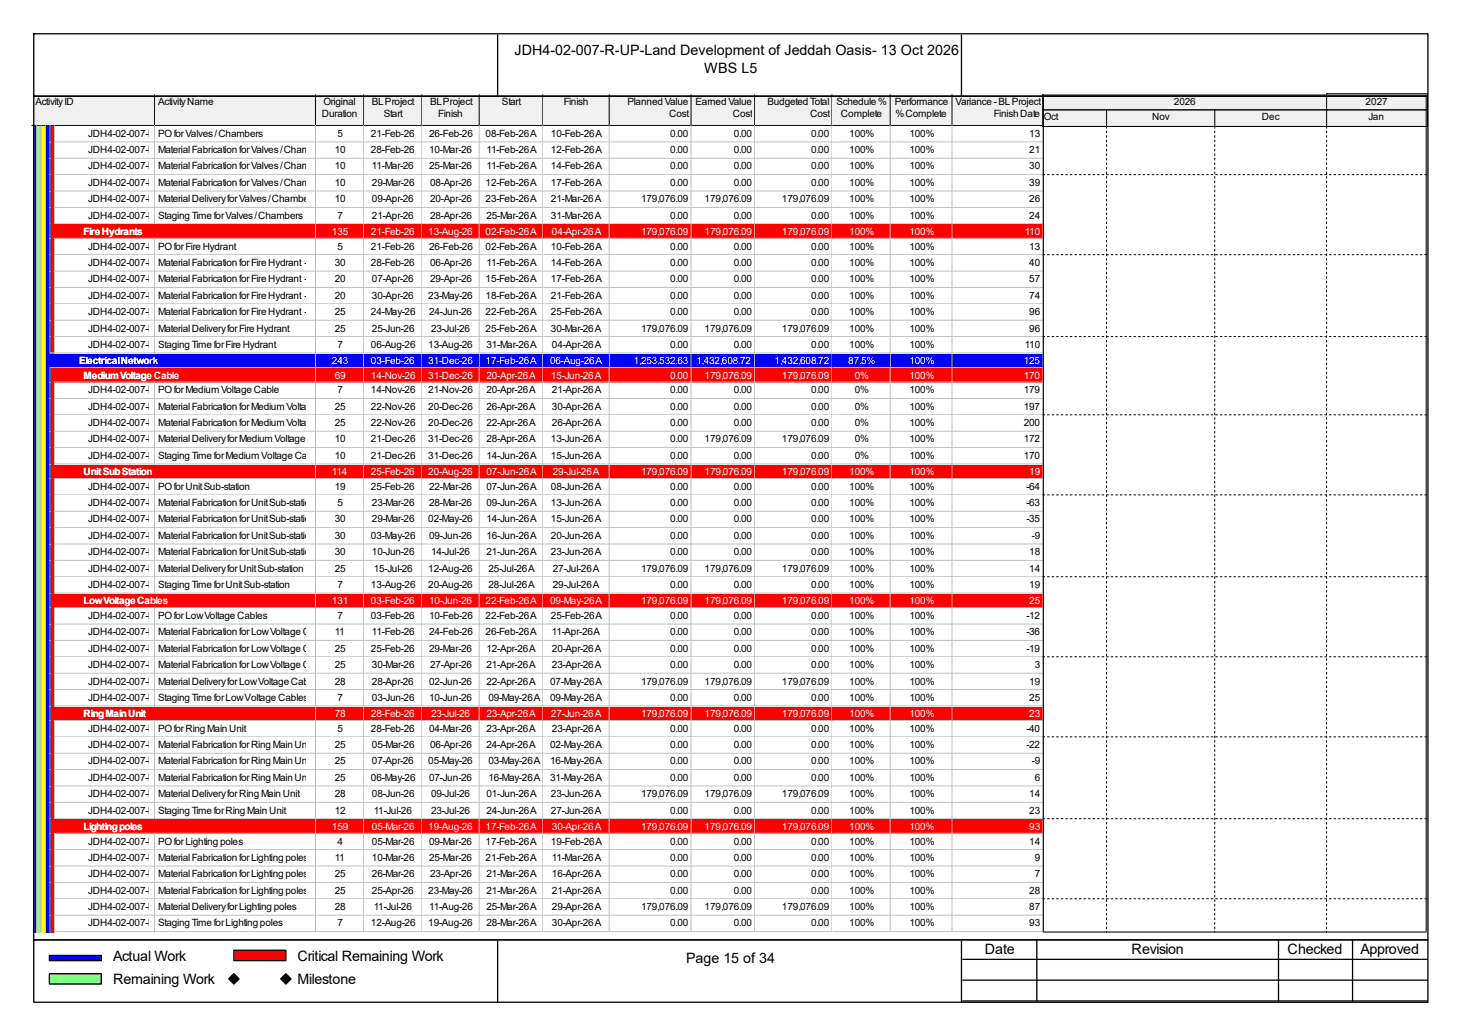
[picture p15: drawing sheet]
<svg xmlns="http://www.w3.org/2000/svg" width="297mm" height="210mm" viewBox="0 0 297 210" stroke-linecap="round" stroke-linejoin="round" font-family="sans-serif">
<defs><g id="words">
<g font-size="2.9">
<text x="104.4" y="11.1">JDH4-02-007-R-UP-Land Development of Jeddah Oasis- 13 Oct 2026</text>
<text x="143" y="14.8">WBS L5</text>
<text x="22.9" y="194.9">Actual Work</text>
<text x="60.4" y="194.9">Critical Remaining Work</text>
<text x="139.3" y="195.5">Page 15 of 34</text>
<text x="199.9" y="193.6">Date</text>
<text x="229.7" y="193.6">Revision</text>
<text x="261.4" y="193.6">Checked</text>
<text x="276.2" y="193.6">Approved</text>
<text x="22.9" y="199.7">Remaining Work</text>
<text x="60.4" y="199.7">Milestone</text>
</g>
<g font-size="2">
<text x="7.2" y="21.3">Activity ID</text>
<text x="32.1" y="21.3">Activity Name</text>
<text x="65.4" y="23.7">Duration</text>
<text x="65.7" y="21.3">Original</text>
<text x="75.5" y="21.3">BL Project</text>
<text x="77.9" y="23.7">Start</text>
<text x="87.3" y="21.3">BL Project</text>
<text x="89" y="23.7">Finish</text>
<text x="101.9" y="21.3">Start</text>
<text x="114.5" y="21.3">Finish</text>
<text x="127.4" y="21.3">Planned Value</text>
<text x="135.8" y="23.7">Cost</text>
<text x="141.2" y="21.3">Earned Value</text>
<text x="148.8" y="23.7">Cost</text>
<text x="155.8" y="21.3">Budgeted Total</text>
<text x="164.5" y="23.7">Cost</text>
<text x="169.8" y="21.3">Schedule %</text>
<text x="170.7" y="23.7">Complete</text>
<text x="181.7" y="21.3">Performance</text>
<text x="181.8" y="23.7">% Complete</text>
<text x="194" y="21.3">Variance - BL Project</text>
<text x="201.8" y="23.7">Finish Date</text>
<text x="238.3" y="21.3">2026</text>
<text x="277.2" y="21.3">2027</text>
<text x="17.9" y="27.7">JDH4-02-007-PR-1240</text>
<text x="32.1" y="27.7">PO for Valves / Chambers</text>
<text x="68.5" y="27.7">5</text>
<text x="75.3" y="27.7">21-Feb-26</text>
<text x="87.1" y="27.7">26-Feb-26</text>
<text x="98.6" y="27.7">08-Feb-26 A</text>
<text x="111.8" y="27.7">10-Feb-26 A</text>
<text x="136.1" y="27.7">0.00</text>
<text x="149" y="27.7">0.00</text>
<text x="164.7" y="27.7">0.00</text>
<text x="172.4" y="27.7">100%</text>
<text x="184.6" y="27.7">100%</text>
<text x="209" y="27.7">13</text>
<text x="211.9" y="24.4">Oct</text>
<text x="233.9" y="24.4">Nov</text>
<text x="256.2" y="24.4">Dec</text>
<text x="277.8" y="24.4">Jan</text>
<text x="17.9" y="31.1">JDH4-02-007-PR-1248</text>
<text x="17.9" y="34.4">JDH4-02-007-PR-1249</text>
<text x="32.1" y="31.1">Material Fabrication for Valves / Chambers - Stage 1</text>
<text x="32.1" y="34.4">Material Fabrication for Valves / Chambers - Stage 2</text>
<text x="67.9" y="31.1">10</text>
<text x="67.9" y="34.4">10</text>
<text x="75.3" y="31.1">28-Feb-26</text>
<text x="75.5" y="34.4">11-Mar-26</text>
<text x="87.1" y="31.1">10-Mar-26</text>
<text x="87.1" y="34.4">25-Mar-26</text>
<text x="98.8" y="31.1">11-Feb-26 A</text>
<text x="98.8" y="34.4">11-Feb-26 A</text>
<text x="111.8" y="31.1">12-Feb-26 A</text>
<text x="111.8" y="34.4">14-Feb-26 A</text>
<text x="136.1" y="31.1">0.00</text>
<text x="136.1" y="34.4">0.00</text>
<text x="149" y="31.1">0.00</text>
<text x="149" y="34.4">0.00</text>
<text x="164.7" y="31.1">0.00</text>
<text x="164.7" y="34.4">0.00</text>
<text x="172.4" y="31.1">100%</text>
<text x="172.4" y="34.4">100%</text>
<text x="184.6" y="31.1">100%</text>
<text x="184.6" y="34.4">100%</text>
<text x="209" y="31.1">21</text>
<text x="209" y="34.4">30</text>
<text x="17.9" y="37.7">JDH4-02-007-PR-1250</text>
<text x="17.9" y="41">JDH4-02-007-PR-1260</text>
<text x="32.1" y="37.7">Material Fabrication for Valves / Chambers - Stage 3</text>
<text x="32.1" y="41">Material Delivery for Valves / Chambers</text>
<text x="67.9" y="37.7">10</text>
<text x="67.9" y="41">10</text>
<text x="75.5" y="37.7">29-Mar-26</text>
<text x="75.5" y="41">09-Apr-26</text>
<text x="87.3" y="37.7">08-Apr-26</text>
<text x="87.3" y="41">20-Apr-26</text>
<text x="98.6" y="37.7">12-Feb-26 A</text>
<text x="98.6" y="41">23-Feb-26 A</text>
<text x="111.8" y="37.7">17-Feb-26 A</text>
<text x="111.8" y="41">21-Mar-26 A</text>
<text x="130.1" y="41">179,076.09</text>
<text x="136.1" y="37.7">0.00</text>
<text x="143" y="41">179,076.09</text>
<text x="149" y="37.7">0.00</text>
<text x="158.7" y="41">179,076.09</text>
<text x="164.7" y="37.7">0.00</text>
<text x="172.4" y="37.7">100%</text>
<text x="172.4" y="41">100%</text>
<text x="184.6" y="37.7">100%</text>
<text x="184.6" y="41">100%</text>
<text x="209" y="37.7">39</text>
<text x="209" y="41">26</text>
<text x="17.9" y="44.4">JDH4-02-007-PR-1810</text>
<text x="32.1" y="44.4">Staging Time for Valves / Chambers</text>
<text x="68.5" y="44.4">7</text>
<text x="75.5" y="44.4">21-Apr-26</text>
<text x="87.3" y="44.4">28-Apr-26</text>
<text x="98.8" y="44.4">25-Mar-26 A</text>
<text x="111.8" y="44.4">31-Mar-26 A</text>
<text x="136.1" y="44.4">0.00</text>
<text x="149" y="44.4">0.00</text>
<text x="164.7" y="44.4">0.00</text>
<text x="172.4" y="44.4">100%</text>
<text x="184.6" y="44.4">100%</text>
<text x="209" y="44.4">24</text>
<text x="17.9" y="50.6">JDH4-02-007-PR-2440</text>
<text x="17.9" y="54">JDH4-02-007-PR-2447</text>
<text x="32.1" y="50.6">PO for Fire Hydrant</text>
<text x="32.1" y="54">Material Fabrication for Fire Hydrant - Stage 1</text>
<text x="67.9" y="54">30</text>
<text x="68.5" y="50.6">5</text>
<text x="75.3" y="50.6">21-Feb-26</text>
<text x="75.3" y="54">28-Feb-26</text>
<text x="87.1" y="50.6">26-Feb-26</text>
<text x="87.3" y="54">06-Apr-26</text>
<text x="98.6" y="50.6">02-Feb-26 A</text>
<text x="98.8" y="54">11-Feb-26 A</text>
<text x="111.8" y="50.6">10-Feb-26 A</text>
<text x="111.8" y="54">14-Feb-26 A</text>
<text x="136.1" y="50.6">0.00</text>
<text x="136.1" y="54">0.00</text>
<text x="149" y="50.6">0.00</text>
<text x="149" y="54">0.00</text>
<text x="164.7" y="50.6">0.00</text>
<text x="164.7" y="54">0.00</text>
<text x="172.4" y="50.6">100%</text>
<text x="172.4" y="54">100%</text>
<text x="184.6" y="50.6">100%</text>
<text x="184.6" y="54">100%</text>
<text x="209" y="50.6">13</text>
<text x="209" y="54">40</text>
<text x="17.9" y="57.3">JDH4-02-007-PR-2448</text>
<text x="32.1" y="57.3">Material Fabrication for Fire Hydrant - Stage 2</text>
<text x="67.9" y="57.3">20</text>
<text x="75.5" y="57.3">07-Apr-26</text>
<text x="87.3" y="57.3">29-Apr-26</text>
<text x="98.6" y="57.3">15-Feb-26 A</text>
<text x="111.8" y="57.3">17-Feb-26 A</text>
<text x="136.1" y="57.3">0.00</text>
<text x="149" y="57.3">0.00</text>
<text x="164.7" y="57.3">0.00</text>
<text x="172.4" y="57.3">100%</text>
<text x="184.6" y="57.3">100%</text>
<text x="209" y="57.3">57</text>
<text x="17.9" y="60.6">JDH4-02-007-PR-2449</text>
<text x="17.9" y="63.9">JDH4-02-007-PR-2450</text>
<text x="32.1" y="60.6">Material Fabrication for Fire Hydrant - Stage 3</text>
<text x="32.1" y="63.9">Material Fabrication for Fire Hydrant - Stage 4</text>
<text x="67.9" y="60.6">20</text>
<text x="67.9" y="63.9">25</text>
<text x="75.3" y="63.9">24-May-26</text>
<text x="75.5" y="60.6">30-Apr-26</text>
<text x="87" y="60.6">23-May-26</text>
<text x="87.1" y="63.9">24-Jun-26</text>
<text x="98.6" y="60.6">18-Feb-26 A</text>
<text x="98.6" y="63.9">22-Feb-26 A</text>
<text x="111.8" y="60.6">21-Feb-26 A</text>
<text x="111.8" y="63.9">25-Feb-26 A</text>
<text x="136.1" y="60.6">0.00</text>
<text x="136.1" y="63.9">0.00</text>
<text x="149" y="60.6">0.00</text>
<text x="149" y="63.9">0.00</text>
<text x="164.7" y="60.6">0.00</text>
<text x="164.7" y="63.9">0.00</text>
<text x="172.4" y="60.6">100%</text>
<text x="172.4" y="63.9">100%</text>
<text x="184.6" y="60.6">100%</text>
<text x="184.6" y="63.9">100%</text>
<text x="209" y="60.6">74</text>
<text x="209" y="63.9">96</text>
<text x="17.9" y="67.3">JDH4-02-007-PR-2460</text>
<text x="17.9" y="70.6">JDH4-02-007-PR-2470</text>
<text x="32.1" y="67.3">Material Delivery for Fire Hydrant</text>
<text x="32.1" y="70.6">Staging Time for Fire Hydrant</text>
<text x="67.9" y="67.3">25</text>
<text x="68.5" y="70.6">7</text>
<text x="75.3" y="70.6">06-Aug-26</text>
<text x="75.5" y="67.3">25-Jun-26</text>
<text x="87" y="70.6">13-Aug-26</text>
<text x="87.5" y="67.3">23-Jul-26</text>
<text x="98.6" y="67.3">25-Feb-26 A</text>
<text x="98.8" y="70.6">31-Mar-26 A</text>
<text x="111.8" y="67.3">30-Mar-26 A</text>
<text x="112.1" y="70.6">04-Apr-26 A</text>
<text x="130.1" y="67.3">179,076.09</text>
<text x="136.1" y="70.6">0.00</text>
<text x="143" y="67.3">179,076.09</text>
<text x="149" y="70.6">0.00</text>
<text x="158.7" y="67.3">179,076.09</text>
<text x="164.7" y="70.6">0.00</text>
<text x="172.4" y="67.3">100%</text>
<text x="172.4" y="70.6">100%</text>
<text x="184.6" y="67.3">100%</text>
<text x="184.6" y="70.6">100%</text>
<text x="208" y="70.6">110</text>
<text x="209" y="67.3">96</text>
<text x="17.9" y="79.8">JDH4-02-007-PR-1000</text>
<text x="17.9" y="83.1">JDH4-02-007-PR-1059</text>
<text x="32.1" y="79.8">PO for Medium Voltage Cable</text>
<text x="32.1" y="83.1">Material Fabrication for Medium Voltage Cable - Stage 1</text>
<text x="67.9" y="83.1">25</text>
<text x="68.5" y="79.8">7</text>
<text x="75.3" y="79.8">14-Nov-26</text>
<text x="75.3" y="83.1">22-Nov-26</text>
<text x="87" y="79.8">21-Nov-26</text>
<text x="87" y="83.1">20-Dec-26</text>
<text x="98.8" y="79.8">20-Apr-26 A</text>
<text x="98.8" y="83.1">26-Apr-26 A</text>
<text x="112.1" y="79.8">21-Apr-26 A</text>
<text x="112.1" y="83.1">30-Apr-26 A</text>
<text x="136.1" y="79.8">0.00</text>
<text x="136.1" y="83.1">0.00</text>
<text x="149" y="79.8">0.00</text>
<text x="149" y="83.1">0.00</text>
<text x="164.7" y="79.8">0.00</text>
<text x="164.7" y="83.1">0.00</text>
<text x="173.5" y="79.8">0%</text>
<text x="173.5" y="83.1">0%</text>
<text x="184.6" y="79.8">100%</text>
<text x="184.6" y="83.1">100%</text>
<text x="207.9" y="79.8">179</text>
<text x="207.9" y="83.1">197</text>
<text x="17.9" y="86.4">JDH4-02-007-PR-1060</text>
<text x="17.9" y="89.8">JDH4-02-007-PR-1120</text>
<text x="32.1" y="86.4">Material Fabrication for Medium Voltage Cable - Stage 2</text>
<text x="32.1" y="89.8">Material Delivery for Medium Voltage Cable 10</text>
<text x="67.9" y="86.4">25</text>
<text x="75.3" y="86.4">22-Nov-26</text>
<text x="75.3" y="89.8">21-Dec-26</text>
<text x="87" y="86.4">20-Dec-26</text>
<text x="87" y="89.8">31-Dec-26</text>
<text x="98.8" y="86.4">22-Apr-26 A</text>
<text x="98.8" y="89.8">28-Apr-26 A</text>
<text x="111.8" y="89.8">13-Jun-26 A</text>
<text x="112.1" y="86.4">26-Apr-26 A</text>
<text x="136.1" y="86.4">0.00</text>
<text x="136.1" y="89.8">0.00</text>
<text x="143" y="89.8">179,076.09</text>
<text x="149" y="86.4">0.00</text>
<text x="158.7" y="89.8">179,076.09</text>
<text x="164.7" y="86.4">0.00</text>
<text x="173.5" y="86.4">0%</text>
<text x="173.5" y="89.8">0%</text>
<text x="184.6" y="86.4">100%</text>
<text x="184.6" y="89.8">100%</text>
<text x="207.9" y="86.4">200</text>
<text x="207.9" y="89.8">172</text>
<text x="17.9" y="93.1">JDH4-02-007-PR-1750</text>
<text x="32.1" y="93.1">Staging Time for Medium Voltage Cable</text>
<text x="67.9" y="93.1">10</text>
<text x="75.3" y="93.1">21-Dec-26</text>
<text x="87" y="93.1">31-Dec-26</text>
<text x="98.8" y="93.1">14-Jun-26 A</text>
<text x="111.8" y="93.1">15-Jun-26 A</text>
<text x="136.1" y="93.1">0.00</text>
<text x="149" y="93.1">0.00</text>
<text x="164.7" y="93.1">0.00</text>
<text x="173.5" y="93.1">0%</text>
<text x="184.6" y="93.1">100%</text>
<text x="207.9" y="93.1">170</text>
<text x="17.9" y="99.4">JDH4-02-007-PR-1010</text>
<text x="32.1" y="99.4">PO for Unit Sub-station</text>
<text x="67.9" y="99.4">19</text>
<text x="75.3" y="99.4">25-Feb-26</text>
<text x="87.1" y="99.4">22-Mar-26</text>
<text x="98.8" y="99.4">07-Jun-26 A</text>
<text x="111.8" y="99.4">08-Jun-26 A</text>
<text x="136.1" y="99.4">0.00</text>
<text x="149" y="99.4">0.00</text>
<text x="164.7" y="99.4">0.00</text>
<text x="172.4" y="99.4">100%</text>
<text x="184.6" y="99.4">100%</text>
<text x="208.4" y="99.4">-64</text>
<text x="17.9" y="102.7">JDH4-02-007-PR-1067</text>
<text x="17.9" y="106">JDH4-02-007-PR-1068</text>
<text x="32.1" y="102.7">Material Fabrication for Unit Sub-station - Stage 1</text>
<text x="32.1" y="106">Material Fabrication for Unit Sub-station - Stage 2</text>
<text x="67.9" y="106">30</text>
<text x="68.5" y="102.7">5</text>
<text x="75.5" y="102.7">23-Mar-26</text>
<text x="75.5" y="106">29-Mar-26</text>
<text x="87" y="106">02-May-26</text>
<text x="87.1" y="102.7">28-Mar-26</text>
<text x="98.8" y="102.7">09-Jun-26 A</text>
<text x="98.8" y="106">14-Jun-26 A</text>
<text x="111.8" y="102.7">13-Jun-26 A</text>
<text x="111.8" y="106">15-Jun-26 A</text>
<text x="136.1" y="102.7">0.00</text>
<text x="136.1" y="106">0.00</text>
<text x="149" y="102.7">0.00</text>
<text x="149" y="106">0.00</text>
<text x="164.7" y="102.7">0.00</text>
<text x="164.7" y="106">0.00</text>
<text x="172.4" y="102.7">100%</text>
<text x="172.4" y="106">100%</text>
<text x="184.6" y="102.7">100%</text>
<text x="184.6" y="106">100%</text>
<text x="208.4" y="102.7">-63</text>
<text x="208.4" y="106">-35</text>
<text x="17.9" y="109.3">JDH4-02-007-PR-1069</text>
<text x="17.9" y="112.6">JDH4-02-007-PR-1070</text>
<text x="32.1" y="109.3">Material Fabrication for Unit Sub-station - Stage 3</text>
<text x="32.1" y="112.6">Material Fabrication for Unit Sub-station - Stage 4</text>
<text x="67.9" y="109.3">30</text>
<text x="67.9" y="112.6">30</text>
<text x="75.3" y="109.3">03-May-26</text>
<text x="75.5" y="112.6">10-Jun-26</text>
<text x="87.1" y="109.3">09-Jun-26</text>
<text x="87.5" y="112.6">14-Jul-26</text>
<text x="98.8" y="109.3">16-Jun-26 A</text>
<text x="98.8" y="112.6">21-Jun-26 A</text>
<text x="111.8" y="109.3">20-Jun-26 A</text>
<text x="111.8" y="112.6">23-Jun-26 A</text>
<text x="136.1" y="109.3">0.00</text>
<text x="136.1" y="112.6">0.00</text>
<text x="149" y="109.3">0.00</text>
<text x="149" y="112.6">0.00</text>
<text x="164.7" y="109.3">0.00</text>
<text x="164.7" y="112.6">0.00</text>
<text x="172.4" y="109.3">100%</text>
<text x="172.4" y="112.6">100%</text>
<text x="184.6" y="109.3">100%</text>
<text x="184.6" y="112.6">100%</text>
<text x="209" y="112.6">18</text>
<text x="209.5" y="109.3">-9</text>
<text x="17.9" y="116">JDH4-02-007-PR-1130</text>
<text x="17.9" y="119.3">JDH4-02-007-PR-1760</text>
<text x="32.1" y="116">Material Delivery for Unit Sub-station</text>
<text x="32.1" y="119.3">Staging Time for Unit Sub-station</text>
<text x="67.9" y="116">25</text>
<text x="68.5" y="119.3">7</text>
<text x="75.3" y="119.3">13-Aug-26</text>
<text x="75.9" y="116">15-Jul-26</text>
<text x="87" y="116">12-Aug-26</text>
<text x="87" y="119.3">20-Aug-26</text>
<text x="99.1" y="116">25-Jul-26 A</text>
<text x="99.1" y="119.3">28-Jul-26 A</text>
<text x="112.2" y="116">27-Jul-26 A</text>
<text x="112.2" y="119.3">29-Jul-26 A</text>
<text x="130.1" y="116">179,076.09</text>
<text x="136.1" y="119.3">0.00</text>
<text x="143" y="116">179,076.09</text>
<text x="149" y="119.3">0.00</text>
<text x="158.7" y="116">179,076.09</text>
<text x="164.7" y="119.3">0.00</text>
<text x="172.4" y="116">100%</text>
<text x="172.4" y="119.3">100%</text>
<text x="184.6" y="116">100%</text>
<text x="184.6" y="119.3">100%</text>
<text x="209" y="116">14</text>
<text x="209" y="119.3">19</text>
<text x="17.9" y="125.6">JDH4-02-007-PR-1020</text>
<text x="32.1" y="125.6">PO for Low Voltage Cables</text>
<text x="68.5" y="125.6">7</text>
<text x="75.3" y="125.6">03-Feb-26</text>
<text x="87.1" y="125.6">10-Feb-26</text>
<text x="98.6" y="125.6">22-Feb-26 A</text>
<text x="111.8" y="125.6">25-Feb-26 A</text>
<text x="136.1" y="125.6">0.00</text>
<text x="149" y="125.6">0.00</text>
<text x="164.7" y="125.6">0.00</text>
<text x="172.4" y="125.6">100%</text>
<text x="184.6" y="125.6">100%</text>
<text x="208.4" y="125.6">-12</text>
<text x="17.9" y="128.9">JDH4-02-007-PR-1078</text>
<text x="32.1" y="128.9">Material Fabrication for Low Voltage Cables - Stage 111-Feb-26</text>
<text x="67.9" y="128.9">11</text>
<text x="87.1" y="128.9">24-Feb-26</text>
<text x="98.6" y="128.9">26-Feb-26 A</text>
<text x="112.1" y="128.9">11-Apr-26 A</text>
<text x="136.1" y="128.9">0.00</text>
<text x="149" y="128.9">0.00</text>
<text x="164.7" y="128.9">0.00</text>
<text x="172.4" y="128.9">100%</text>
<text x="184.6" y="128.9">100%</text>
<text x="208.4" y="128.9">-36</text>
<text x="17.9" y="132.2">JDH4-02-007-PR-1079</text>
<text x="17.9" y="135.6">JDH4-02-007-PR-1080</text>
<text x="32.1" y="132.2">Material Fabrication for Low Voltage Cables - Stage 225-Feb-26</text>
<text x="32.1" y="135.6">Material Fabrication for Low Voltage Cables - Stage 330-Mar-26</text>
<text x="67.9" y="132.2">25</text>
<text x="67.9" y="135.6">25</text>
<text x="87.1" y="132.2">29-Mar-26</text>
<text x="87.3" y="135.6">27-Apr-26</text>
<text x="98.8" y="132.2">12-Apr-26 A</text>
<text x="98.8" y="135.6">21-Apr-26 A</text>
<text x="112.1" y="132.2">20-Apr-26 A</text>
<text x="112.1" y="135.6">23-Apr-26 A</text>
<text x="136.1" y="132.2">0.00</text>
<text x="136.1" y="135.6">0.00</text>
<text x="149" y="132.2">0.00</text>
<text x="149" y="135.6">0.00</text>
<text x="164.7" y="132.2">0.00</text>
<text x="164.7" y="135.6">0.00</text>
<text x="172.4" y="132.2">100%</text>
<text x="172.4" y="135.6">100%</text>
<text x="184.6" y="132.2">100%</text>
<text x="184.6" y="135.6">100%</text>
<text x="208.4" y="132.2">-19</text>
<text x="210.1" y="135.6">3</text>
<text x="17.9" y="138.9">JDH4-02-007-PR-1140</text>
<text x="17.9" y="142.2">JDH4-02-007-PR-1770</text>
<text x="32.1" y="138.9">Material Delivery for Low Voltage Cables</text>
<text x="32.1" y="142.2">Staging Time for Low Voltage Cables</text>
<text x="67.9" y="138.9">28</text>
<text x="68.5" y="142.2">7</text>
<text x="75.5" y="138.9">28-Apr-26</text>
<text x="75.5" y="142.2">03-Jun-26</text>
<text x="87.1" y="138.9">02-Jun-26</text>
<text x="87.1" y="142.2">10-Jun-26</text>
<text x="98.8" y="138.9">22-Apr-26 A</text>
<text x="99.1" y="142.2">09-May-26 A</text>
<text x="111.7" y="138.9">07-May-26 A</text>
<text x="111.7" y="142.2">09-May-26 A</text>
<text x="130.1" y="138.9">179,076.09</text>
<text x="136.1" y="142.2">0.00</text>
<text x="143" y="138.9">179,076.09</text>
<text x="149" y="142.2">0.00</text>
<text x="158.7" y="138.9">179,076.09</text>
<text x="164.7" y="142.2">0.00</text>
<text x="172.4" y="138.9">100%</text>
<text x="172.4" y="142.2">100%</text>
<text x="184.6" y="138.9">100%</text>
<text x="184.6" y="142.2">100%</text>
<text x="209" y="138.9">19</text>
<text x="209" y="142.2">25</text>
<text x="17.9" y="148.5">JDH4-02-007-PR-1940</text>
<text x="32.1" y="148.5">PO for Ring Main Unit</text>
<text x="68.5" y="148.5">5</text>
<text x="75.3" y="148.5">28-Feb-26</text>
<text x="87.1" y="148.5">04-Mar-26</text>
<text x="98.8" y="148.5">23-Apr-26 A</text>
<text x="112.1" y="148.5">23-Apr-26 A</text>
<text x="136.1" y="148.5">0.00</text>
<text x="149" y="148.5">0.00</text>
<text x="164.7" y="148.5">0.00</text>
<text x="172.4" y="148.5">100%</text>
<text x="184.6" y="148.5">100%</text>
<text x="208.4" y="148.5">-40</text>
<text x="17.9" y="151.8">JDH4-02-007-PR-1948</text>
<text x="17.9" y="155.1">JDH4-02-007-PR-1949</text>
<text x="32.1" y="151.8">Material Fabrication for Ring Main Unit - Stage 1</text>
<text x="32.1" y="155.1">Material Fabrication for Ring Main Unit - Stage 2</text>
<text x="67.9" y="151.8">25</text>
<text x="67.9" y="155.1">25</text>
<text x="75.5" y="151.8">05-Mar-26</text>
<text x="75.5" y="155.1">07-Apr-26</text>
<text x="87" y="155.1">05-May-26</text>
<text x="87.3" y="151.8">06-Apr-26</text>
<text x="98.8" y="151.8">24-Apr-26 A</text>
<text x="99.1" y="155.1">03-May-26 A</text>
<text x="111.7" y="151.8">02-May-26 A</text>
<text x="111.7" y="155.1">16-May-26 A</text>
<text x="136.1" y="151.8">0.00</text>
<text x="136.1" y="155.1">0.00</text>
<text x="149" y="151.8">0.00</text>
<text x="149" y="155.1">0.00</text>
<text x="164.7" y="151.8">0.00</text>
<text x="164.7" y="155.1">0.00</text>
<text x="172.4" y="151.8">100%</text>
<text x="172.4" y="155.1">100%</text>
<text x="184.6" y="151.8">100%</text>
<text x="184.6" y="155.1">100%</text>
<text x="208.4" y="151.8">-22</text>
<text x="209.5" y="155.1">-9</text>
<text x="17.9" y="158.5">JDH4-02-007-PR-1950</text>
<text x="17.9" y="161.8">JDH4-02-007-PR-1960</text>
<text x="32.1" y="158.5">Material Fabrication for Ring Main Unit - Stage 3</text>
<text x="32.1" y="161.8">Material Delivery for Ring Main Unit</text>
<text x="67.9" y="158.5">25</text>
<text x="67.9" y="161.8">28</text>
<text x="75.3" y="158.5">06-May-26</text>
<text x="75.5" y="161.8">08-Jun-26</text>
<text x="87.1" y="158.5">07-Jun-26</text>
<text x="87.5" y="161.8">09-Jul-26</text>
<text x="98.8" y="161.8">01-Jun-26 A</text>
<text x="99.1" y="158.5">16-May-26 A</text>
<text x="111.7" y="158.5">31-May-26 A</text>
<text x="111.8" y="161.8">23-Jun-26 A</text>
<text x="130.1" y="161.8">179,076.09</text>
<text x="136.1" y="158.5">0.00</text>
<text x="143" y="161.8">179,076.09</text>
<text x="149" y="158.5">0.00</text>
<text x="158.7" y="161.8">179,076.09</text>
<text x="164.7" y="158.5">0.00</text>
<text x="172.4" y="158.5">100%</text>
<text x="172.4" y="161.8">100%</text>
<text x="184.6" y="158.5">100%</text>
<text x="184.6" y="161.8">100%</text>
<text x="209" y="161.8">14</text>
<text x="210.1" y="158.5">6</text>
<text x="17.9" y="165.1">JDH4-02-007-PR-1970</text>
<text x="32.1" y="165.1">Staging Time for Ring Main Unit</text>
<text x="67.9" y="165.1">12</text>
<text x="75.9" y="165.1">11-Jul-26</text>
<text x="87.5" y="165.1">23-Jul-26</text>
<text x="98.8" y="165.1">24-Jun-26 A</text>
<text x="111.8" y="165.1">27-Jun-26 A</text>
<text x="136.1" y="165.1">0.00</text>
<text x="149" y="165.1">0.00</text>
<text x="164.7" y="165.1">0.00</text>
<text x="172.4" y="165.1">100%</text>
<text x="184.6" y="165.1">100%</text>
<text x="209" y="165.1">23</text>
<text x="17.9" y="171.4">JDH4-02-007-PR-1030</text>
<text x="32.1" y="171.4">PO for Lighting poles</text>
<text x="68.5" y="171.4">4</text>
<text x="75.5" y="171.4">05-Mar-26</text>
<text x="87.1" y="171.4">09-Mar-26</text>
<text x="98.6" y="171.4">17-Feb-26 A</text>
<text x="111.8" y="171.4">19-Feb-26 A</text>
<text x="136.1" y="171.4">0.00</text>
<text x="149" y="171.4">0.00</text>
<text x="164.7" y="171.4">0.00</text>
<text x="172.4" y="171.4">100%</text>
<text x="184.6" y="171.4">100%</text>
<text x="209" y="171.4">14</text>
<text x="17.9" y="174.7">JDH4-02-007-PR-1088</text>
<text x="17.9" y="178">JDH4-02-007-PR-1089</text>
<text x="32.1" y="174.7">Material Fabrication for Lighting poles - Stage 1</text>
<text x="32.1" y="178">Material Fabrication for Lighting poles - Stage 2</text>
<text x="67.9" y="174.7">11</text>
<text x="67.9" y="178">25</text>
<text x="75.5" y="174.7">10-Mar-26</text>
<text x="75.5" y="178">26-Mar-26</text>
<text x="87.1" y="174.7">25-Mar-26</text>
<text x="87.3" y="178">23-Apr-26</text>
<text x="98.6" y="174.7">21-Feb-26 A</text>
<text x="98.8" y="178">21-Mar-26 A</text>
<text x="112.1" y="174.7">11-Mar-26 A</text>
<text x="112.1" y="178">16-Apr-26 A</text>
<text x="136.1" y="174.7">0.00</text>
<text x="136.1" y="178">0.00</text>
<text x="149" y="174.7">0.00</text>
<text x="149" y="178">0.00</text>
<text x="164.7" y="174.7">0.00</text>
<text x="164.7" y="178">0.00</text>
<text x="172.4" y="174.7">100%</text>
<text x="172.4" y="178">100%</text>
<text x="184.6" y="174.7">100%</text>
<text x="184.6" y="178">100%</text>
<text x="210.1" y="174.7">9</text>
<text x="210.1" y="178">7</text>
<text x="17.9" y="181.3">JDH4-02-007-PR-1090</text>
<text x="17.9" y="184.7">JDH4-02-007-PR-1150</text>
<text x="32.1" y="181.3">Material Fabrication for Lighting poles - Stage 3</text>
<text x="32.1" y="184.7">Material Delivery for Lighting poles</text>
<text x="67.9" y="181.3">25</text>
<text x="67.9" y="184.7">28</text>
<text x="75.5" y="181.3">25-Apr-26</text>
<text x="75.9" y="184.7">11-Jul-26</text>
<text x="87" y="181.3">23-May-26</text>
<text x="87.1" y="184.7">11-Aug-26</text>
<text x="98.8" y="181.3">21-Mar-26 A</text>
<text x="98.8" y="184.7">25-Mar-26 A</text>
<text x="112.1" y="181.3">21-Apr-26 A</text>
<text x="112.1" y="184.7">29-Apr-26 A</text>
<text x="130.1" y="184.7">179,076.09</text>
<text x="136.1" y="181.3">0.00</text>
<text x="143" y="184.7">179,076.09</text>
<text x="149" y="181.3">0.00</text>
<text x="158.7" y="184.7">179,076.09</text>
<text x="164.7" y="181.3">0.00</text>
<text x="172.4" y="181.3">100%</text>
<text x="172.4" y="184.7">100%</text>
<text x="184.6" y="181.3">100%</text>
<text x="184.6" y="184.7">100%</text>
<text x="209" y="181.3">28</text>
<text x="209" y="184.7">87</text>
<text x="17.9" y="188">JDH4-02-007-PR-1780</text>
<text x="32.1" y="188">Staging Time for Lighting poles</text>
<text x="68.5" y="188">7</text>
<text x="75.3" y="188">12-Aug-26</text>
<text x="87" y="188">19-Aug-26</text>
<text x="98.8" y="188">28-Mar-26 A</text>
<text x="112.1" y="188">30-Apr-26 A</text>
<text x="136.1" y="188">0.00</text>
<text x="149" y="188">0.00</text>
<text x="164.7" y="188">0.00</text>
<text x="172.4" y="188">100%</text>
<text x="184.6" y="188">100%</text>
<text x="209" y="188">93</text>
</g>
<g font-size="2" fill="#fff">
<text x="17" y="47.7">Fire Hydrants</text>
<text x="67.4" y="47.7">135</text>
<text x="75.3" y="47.7">21-Feb-26</text>
<text x="87" y="47.7">13-Aug-26</text>
<text x="98.6" y="47.7">02-Feb-26 A</text>
<text x="112.1" y="47.7">04-Apr-26 A</text>
<text x="130.1" y="47.7">179,076.09</text>
<text x="143" y="47.7">179,076.09</text>
<text x="158.7" y="47.7">179,076.09</text>
<text x="172.4" y="47.7">100%</text>
<text x="184.6" y="47.7">100%</text>
<text x="208" y="47.7">110</text>
<text x="16" y="73.9">Electrical Network</text>
<text x="17" y="76.8">Medium Voltage Cable</text>
<text x="67.4" y="73.9">243</text>
<text x="67.9" y="76.8">69</text>
<text x="75.3" y="73.9">03-Feb-26</text>
<text x="75.3" y="76.8">14-Nov-26</text>
<text x="87" y="73.9">31-Dec-26</text>
<text x="87" y="76.8">31-Dec-26</text>
<text x="98.6" y="73.9">17-Feb-26 A</text>
<text x="98.8" y="76.8">20-Apr-26 A</text>
<text x="111.7" y="73.9">06-Aug-26 A</text>
<text x="111.8" y="76.8">15-Jun-26 A</text>
<text x="128.7" y="73.9">1,253,532.63</text>
<text x="136.1" y="76.8">0.00</text>
<text x="141.4" y="73.9">1,432,608.72</text>
<text x="143" y="76.8">179,076.09</text>
<text x="157.3" y="73.9">1,432,608.72</text>
<text x="158.7" y="76.8">179,076.09</text>
<text x="172.2" y="73.9">87.5%</text>
<text x="173.5" y="76.8">0%</text>
<text x="184.6" y="73.9">100%</text>
<text x="184.6" y="76.8">100%</text>
<text x="207.9" y="73.9">125</text>
<text x="207.9" y="76.8">170</text>
<text x="17" y="96.4">Unit Sub Station</text>
<text x="67.4" y="96.4">114</text>
<text x="75.3" y="96.4">25-Feb-26</text>
<text x="87" y="96.4">20-Aug-26</text>
<text x="98.8" y="96.4">07-Jun-26 A</text>
<text x="112.2" y="96.4">29-Jul-26 A</text>
<text x="130.1" y="96.4">179,076.09</text>
<text x="143" y="96.4">179,076.09</text>
<text x="158.7" y="96.4">179,076.09</text>
<text x="172.4" y="96.4">100%</text>
<text x="184.6" y="96.4">100%</text>
<text x="209" y="96.4">19</text>
<text x="17" y="122.6">Low Voltage Cables</text>
<text x="67.4" y="122.6">131</text>
<text x="75.3" y="122.6">03-Feb-26</text>
<text x="87.1" y="122.6">10-Jun-26</text>
<text x="98.6" y="122.6">22-Feb-26 A</text>
<text x="111.7" y="122.6">09-May-26 A</text>
<text x="130.1" y="122.6">179,076.09</text>
<text x="143" y="122.6">179,076.09</text>
<text x="158.7" y="122.6">179,076.09</text>
<text x="172.4" y="122.6">100%</text>
<text x="184.6" y="122.6">100%</text>
<text x="209" y="122.6">25</text>
<text x="17" y="145.5">Ring Main Unit</text>
<text x="67.9" y="145.5">78</text>
<text x="75.3" y="145.5">28-Feb-26</text>
<text x="87.5" y="145.5">23-Jul-26</text>
<text x="98.8" y="145.5">23-Apr-26 A</text>
<text x="111.8" y="145.5">27-Jun-26 A</text>
<text x="130.1" y="145.5">179,076.09</text>
<text x="143" y="145.5">179,076.09</text>
<text x="158.7" y="145.5">179,076.09</text>
<text x="172.4" y="145.5">100%</text>
<text x="184.6" y="145.5">100%</text>
<text x="209" y="145.5">23</text>
<text x="17" y="168.4">Lighting poles</text>
<text x="67.4" y="168.4">159</text>
<text x="75.5" y="168.4">05-Mar-26</text>
<text x="87" y="168.4">19-Aug-26</text>
<text x="98.6" y="168.4">17-Feb-26 A</text>
<text x="112.1" y="168.4">30-Apr-26 A</text>
<text x="130.1" y="168.4">179,076.09</text>
<text x="143" y="168.4">179,076.09</text>
<text x="158.7" y="168.4">179,076.09</text>
<text x="172.4" y="168.4">100%</text>
<text x="184.6" y="168.4">100%</text>
<text x="209" y="168.4">93</text>
</g>
</g></defs>
<path d="M6.6 19.2h25v6.5h-25z" fill="#f0f0f0"/>
<path d="M31.4 19.2v6.3h-24.9" fill="none" stroke="#000" stroke-width=".2"/>
<path d="M31.6 19.2h32.6v6.5h-32.6z" fill="#f0f0f0"/>
<path d="M64.1 19.2v6.3h-32.7" fill="none" stroke="#000" stroke-width=".2"/>
<path d="M64.2 19.2h9.8v6.5h-9.8z" fill="#f0f0f0"/>
<path d="M73.8 19.2v6.3h-9.7" fill="none" stroke="#000" stroke-width=".2"/>
<path d="M74 19.2h11.9v6.5h-11.9z" fill="#f0f0f0"/>
<path d="M85.7 19.2v6.3h-11.9" fill="none" stroke="#000" stroke-width=".2"/>
<path d="M85.9 19.2h11.6v6.5h-11.6z" fill="#f0f0f0"/>
<path d="M97.3 19.2v6.3h-11.6" fill="none" stroke="#000" stroke-width=".2"/>
<path d="M97.5 19.2h12.9v6.5h-12.9z" fill="#f0f0f0"/>
<path d="M110.2 19.2v6.3h-12.9" fill="none" stroke="#000" stroke-width=".2"/>
<path d="M110.4 19.2h13.5v6.5h-13.5z" fill="#f0f0f0"/>
<path d="M123.7 19.2v6.3h-13.5" fill="none" stroke="#000" stroke-width=".2"/>
<path d="M123.9 19.2h16.6v6.5h-16.6z" fill="#f0f0f0"/>
<path d="M140.3 19.2v6.3h-16.6" fill="none" stroke="#000" stroke-width=".2"/>
<path d="M140.5 19.2h12.9v6.5h-12.9z" fill="#f0f0f0"/>
<path d="M153.2 19.2v6.3h-12.9" fill="none" stroke="#000" stroke-width=".2"/>
<path d="M153.4 19.2h15.7v6.5h-15.7z" fill="#f0f0f0"/>
<path d="M168.9 19.2v6.3h-15.7" fill="none" stroke="#000" stroke-width=".2"/>
<path d="M169.1 19.2h11.8v6.5h-11.8z" fill="#f0f0f0"/>
<path d="M180.7 19.2v6.3h-11.8" fill="none" stroke="#000" stroke-width=".2"/>
<path d="M180.9 19.2h12.6v6.5h-12.6z" fill="#f0f0f0"/>
<path d="M193.3 19.2v6.3h-12.6" fill="none" stroke="#000" stroke-width=".2"/>
<path d="M193.5 19.2h18.4v6.5h-18.4z" fill="#f0f0f0"/>
<path d="M211.7 19.2v6.3h-18.4" fill="none" stroke="#000" stroke-width=".2"/>
<path d="M6.6 25.7h1v3.3h-1z" fill="#00f"/>
<path d="M7.4 25.5v3.5" fill="none" stroke="#c0c0c0" stroke-width=".2"/>
<path d="M7.6 25.7h.9v3.3h-.9z" fill="#80ff80"/>
<path d="M8.3 25.5v3.5" fill="none" stroke="#c0c0c0" stroke-width=".2"/>
<path d="M8.5 25.7h.9v3.3h-.9z" fill="#ff0"/>
<path d="M9.2 25.5v3.5" fill="none" stroke="#c0c0c0" stroke-width=".2"/>
<path d="M9.4 25.7h.9v3.3h-.9z" fill="#00f"/>
<path d="M10.2 25.5v3.5" fill="none" stroke="#c0c0c0" stroke-width=".2"/>
<path d="M10.3 25.7h1v3.3h-1z" fill="#f00"/>
<path d="M11.1 25.5v3.5" fill="none" stroke="#c0c0c0" stroke-width=".2"/>
<path d="M11.3 25.7h20.3v3.3h-20.3z" fill="#fff"/>
<path d="M11.1 28.8h20.5M31.4 25.5v3.5" fill="none" stroke="#c0c0c0" stroke-width=".2"/>
<path d="M31.6 25.7h32.6v3.3h-32.6z" fill="#fff"/>
<path d="M64.1 25.5v3.3h-32.5" fill="none" stroke="#c0c0c0" stroke-width=".2"/>
<path d="M64.2 25.7h9.8v3.3h-9.8z" fill="#fff"/>
<path d="M73.8 25.5v3.3h-9.6" fill="none" stroke="#c0c0c0" stroke-width=".2"/>
<path d="M74 25.7h11.9v3.3h-11.9z" fill="#fff"/>
<path d="M85.7 25.5v3.3h-11.7" fill="none" stroke="#c0c0c0" stroke-width=".2"/>
<path d="M85.9 25.7h11.6v3.3h-11.6z" fill="#fff"/>
<path d="M97.3 25.5v3.3h-11.5" fill="none" stroke="#c0c0c0" stroke-width=".2"/>
<path d="M97.5 25.7h12.9v3.3h-12.9z" fill="#fff"/>
<path d="M110.2 25.5v3.3h-12.7" fill="none" stroke="#c0c0c0" stroke-width=".2"/>
<path d="M110.4 25.7h13.5v3.3h-13.5z" fill="#fff"/>
<path d="M123.7 25.5v3.3h-13.3" fill="none" stroke="#c0c0c0" stroke-width=".2"/>
<path d="M123.9 25.7h16.6v3.3h-16.6z" fill="#fff"/>
<path d="M140.3 25.5v3.3h-16.4" fill="none" stroke="#c0c0c0" stroke-width=".2"/>
<path d="M140.5 25.7h12.9v3.3h-12.9z" fill="#fff"/>
<path d="M153.2 25.5v3.3h-12.7" fill="none" stroke="#c0c0c0" stroke-width=".2"/>
<path d="M153.4 25.7h15.7v3.3h-15.7z" fill="#fff"/>
<path d="M168.9 25.5v3.3h-15.5" fill="none" stroke="#c0c0c0" stroke-width=".2"/>
<path d="M169.1 25.7h11.8v3.3h-11.8z" fill="#fff"/>
<path d="M180.7 25.5v3.3h-11.6" fill="none" stroke="#c0c0c0" stroke-width=".2"/>
<path d="M180.9 25.7h12.6v3.3h-12.6z" fill="#fff"/>
<path d="M193.3 25.5v3.3h-12.4" fill="none" stroke="#c0c0c0" stroke-width=".2"/>
<path d="M193.5 25.7h18.4v3.3h-18.4z" fill="#fff"/>
<path d="M211.7 25.5v3.3h-18.2" fill="none" stroke="#c0c0c0" stroke-width=".2"/>
<path d="M6.6 29h1v3.3h-1z" fill="#00f"/>
<path d="M7.4 28.8v3.5" fill="none" stroke="#c0c0c0" stroke-width=".2"/>
<path d="M7.6 29h.9v3.3h-.9z" fill="#80ff80"/>
<path d="M8.3 28.8v3.5" fill="none" stroke="#c0c0c0" stroke-width=".2"/>
<path d="M8.5 29h.9v3.3h-.9z" fill="#ff0"/>
<path d="M9.2 28.8v3.5" fill="none" stroke="#c0c0c0" stroke-width=".2"/>
<path d="M9.4 29h.9v3.3h-.9z" fill="#00f"/>
<path d="M10.2 28.8v3.5" fill="none" stroke="#c0c0c0" stroke-width=".2"/>
<path d="M10.3 29h1v3.3h-1z" fill="#f00"/>
<path d="M11.1 28.8v3.5" fill="none" stroke="#c0c0c0" stroke-width=".2"/>
<path d="M11.3 29h20.3v3.3h-20.3z" fill="#fff"/>
<path d="M11.1 32.1h20.5M31.4 28.8v3.5" fill="none" stroke="#c0c0c0" stroke-width=".2"/>
<path d="M31.6 29h32.6v3.3h-32.6z" fill="#fff"/>
<path d="M64.1 28.8v3.3h-32.5" fill="none" stroke="#c0c0c0" stroke-width=".2"/>
<path d="M64.2 29h9.8v3.3h-9.8z" fill="#fff"/>
<path d="M73.8 28.8v3.3h-9.6" fill="none" stroke="#c0c0c0" stroke-width=".2"/>
<path d="M74 29h11.9v3.3h-11.9z" fill="#fff"/>
<path d="M85.7 28.8v3.3h-11.7" fill="none" stroke="#c0c0c0" stroke-width=".2"/>
<path d="M85.9 29h11.6v3.3h-11.6z" fill="#fff"/>
<path d="M97.3 28.8v3.3h-11.5" fill="none" stroke="#c0c0c0" stroke-width=".2"/>
<path d="M97.5 29h12.9v3.3h-12.9z" fill="#fff"/>
<path d="M110.2 28.8v3.3h-12.7" fill="none" stroke="#c0c0c0" stroke-width=".2"/>
<path d="M110.4 29h13.5v3.3h-13.5z" fill="#fff"/>
<path d="M123.7 28.8v3.3h-13.3" fill="none" stroke="#c0c0c0" stroke-width=".2"/>
<path d="M123.9 29h16.6v3.3h-16.6z" fill="#fff"/>
<path d="M140.3 28.8v3.3h-16.4" fill="none" stroke="#c0c0c0" stroke-width=".2"/>
<path d="M140.5 29h12.9v3.3h-12.9z" fill="#fff"/>
<path d="M153.2 28.8v3.3h-12.7" fill="none" stroke="#c0c0c0" stroke-width=".2"/>
<path d="M153.4 29h15.7v3.3h-15.7z" fill="#fff"/>
<path d="M168.9 28.8v3.3h-15.5" fill="none" stroke="#c0c0c0" stroke-width=".2"/>
<path d="M169.1 29h11.8v3.3h-11.8z" fill="#fff"/>
<path d="M180.7 28.8v3.3h-11.6" fill="none" stroke="#c0c0c0" stroke-width=".2"/>
<path d="M180.9 29h12.6v3.3h-12.6z" fill="#fff"/>
<path d="M193.3 28.8v3.3h-12.4" fill="none" stroke="#c0c0c0" stroke-width=".2"/>
<path d="M193.5 29h18.4v3.3h-18.4z" fill="#fff"/>
<path d="M211.7 28.8v3.3h-18.2" fill="none" stroke="#c0c0c0" stroke-width=".2"/>
<path d="M6.6 32.3h1v3.3h-1z" fill="#00f"/>
<path d="M7.4 32.1v3.5" fill="none" stroke="#c0c0c0" stroke-width=".2"/>
<path d="M7.6 32.3h.9v3.3h-.9z" fill="#80ff80"/>
<path d="M8.3 32.1v3.5" fill="none" stroke="#c0c0c0" stroke-width=".2"/>
<path d="M8.5 32.3h.9v3.3h-.9z" fill="#ff0"/>
<path d="M9.2 32.1v3.5" fill="none" stroke="#c0c0c0" stroke-width=".2"/>
<path d="M9.4 32.3h.9v3.3h-.9z" fill="#00f"/>
<path d="M10.2 32.1v3.5" fill="none" stroke="#c0c0c0" stroke-width=".2"/>
<path d="M10.3 32.3h1v3.3h-1z" fill="#f00"/>
<path d="M11.1 32.1v3.5" fill="none" stroke="#c0c0c0" stroke-width=".2"/>
<path d="M11.3 32.3h20.3v3.3h-20.3z" fill="#fff"/>
<path d="M11.1 35.4h20.5M31.4 32.1v3.5" fill="none" stroke="#c0c0c0" stroke-width=".2"/>
<path d="M31.6 32.3h32.6v3.3h-32.6z" fill="#fff"/>
<path d="M64.1 32.1v3.3h-32.5" fill="none" stroke="#c0c0c0" stroke-width=".2"/>
<path d="M64.2 32.3h9.8v3.3h-9.8z" fill="#fff"/>
<path d="M73.8 32.1v3.3h-9.6" fill="none" stroke="#c0c0c0" stroke-width=".2"/>
<path d="M74 32.3h11.9v3.3h-11.9z" fill="#fff"/>
<path d="M85.7 32.1v3.3h-11.7" fill="none" stroke="#c0c0c0" stroke-width=".2"/>
<path d="M85.9 32.3h11.6v3.3h-11.6z" fill="#fff"/>
<path d="M97.3 32.1v3.3h-11.5" fill="none" stroke="#c0c0c0" stroke-width=".2"/>
<path d="M97.5 32.3h12.9v3.3h-12.9z" fill="#fff"/>
<path d="M110.2 32.1v3.3h-12.7" fill="none" stroke="#c0c0c0" stroke-width=".2"/>
<path d="M110.4 32.3h13.5v3.3h-13.5z" fill="#fff"/>
<path d="M123.7 32.1v3.3h-13.3" fill="none" stroke="#c0c0c0" stroke-width=".2"/>
<path d="M123.9 32.3h16.6v3.3h-16.6z" fill="#fff"/>
<path d="M140.3 32.1v3.3h-16.4" fill="none" stroke="#c0c0c0" stroke-width=".2"/>
<path d="M140.5 32.3h12.9v3.3h-12.9z" fill="#fff"/>
<path d="M153.2 32.1v3.3h-12.7" fill="none" stroke="#c0c0c0" stroke-width=".2"/>
<path d="M153.4 32.3h15.7v3.3h-15.7z" fill="#fff"/>
<path d="M168.9 32.1v3.3h-15.5" fill="none" stroke="#c0c0c0" stroke-width=".2"/>
<path d="M169.1 32.3h11.8v3.3h-11.8z" fill="#fff"/>
<path d="M180.7 32.1v3.3h-11.6" fill="none" stroke="#c0c0c0" stroke-width=".2"/>
<path d="M180.9 32.3h12.6v3.3h-12.6z" fill="#fff"/>
<path d="M193.3 32.1v3.3h-12.4" fill="none" stroke="#c0c0c0" stroke-width=".2"/>
<path d="M193.5 32.3h18.4v3.3h-18.4z" fill="#fff"/>
<path d="M211.7 32.1v3.3h-18.2" fill="none" stroke="#c0c0c0" stroke-width=".2"/>
<path d="M6.6 35.6h1v3.3h-1z" fill="#00f"/>
<path d="M7.4 35.4v3.5" fill="none" stroke="#c0c0c0" stroke-width=".2"/>
<path d="M7.6 35.6h.9v3.3h-.9z" fill="#80ff80"/>
<path d="M8.3 35.4v3.5" fill="none" stroke="#c0c0c0" stroke-width=".2"/>
<path d="M8.5 35.6h.9v3.3h-.9z" fill="#ff0"/>
<path d="M9.2 35.4v3.5" fill="none" stroke="#c0c0c0" stroke-width=".2"/>
<path d="M9.4 35.6h.9v3.3h-.9z" fill="#00f"/>
<path d="M10.2 35.4v3.5" fill="none" stroke="#c0c0c0" stroke-width=".2"/>
<path d="M10.3 35.6h1v3.3h-1z" fill="#f00"/>
<path d="M11.1 35.4v3.5" fill="none" stroke="#c0c0c0" stroke-width=".2"/>
<path d="M11.3 35.6h20.3v3.3h-20.3z" fill="#fff"/>
<path d="M11.1 38.8h20.5M31.4 35.4v3.5" fill="none" stroke="#c0c0c0" stroke-width=".2"/>
<path d="M31.6 35.6h32.6v3.3h-32.6z" fill="#fff"/>
<path d="M64.1 35.4v3.4h-32.5" fill="none" stroke="#c0c0c0" stroke-width=".2"/>
<path d="M64.2 35.6h9.8v3.3h-9.8z" fill="#fff"/>
<path d="M73.8 35.4v3.4h-9.6" fill="none" stroke="#c0c0c0" stroke-width=".2"/>
<path d="M74 35.6h11.9v3.3h-11.9z" fill="#fff"/>
<path d="M85.7 35.4v3.4h-11.7" fill="none" stroke="#c0c0c0" stroke-width=".2"/>
<path d="M85.9 35.6h11.6v3.3h-11.6z" fill="#fff"/>
<path d="M97.3 35.4v3.4h-11.5" fill="none" stroke="#c0c0c0" stroke-width=".2"/>
<path d="M97.5 35.6h12.9v3.3h-12.9z" fill="#fff"/>
<path d="M110.2 35.4v3.4h-12.7" fill="none" stroke="#c0c0c0" stroke-width=".2"/>
<path d="M110.4 35.6h13.5v3.3h-13.5z" fill="#fff"/>
<path d="M123.7 35.4v3.4h-13.3" fill="none" stroke="#c0c0c0" stroke-width=".2"/>
<path d="M123.9 35.6h16.6v3.3h-16.6z" fill="#fff"/>
<path d="M140.3 35.4v3.4h-16.4" fill="none" stroke="#c0c0c0" stroke-width=".2"/>
<path d="M140.5 35.6h12.9v3.3h-12.9z" fill="#fff"/>
<path d="M153.2 35.4v3.4h-12.7" fill="none" stroke="#c0c0c0" stroke-width=".2"/>
<path d="M153.4 35.6h15.7v3.3h-15.7z" fill="#fff"/>
<path d="M168.9 35.4v3.4h-15.5" fill="none" stroke="#c0c0c0" stroke-width=".2"/>
<path d="M169.1 35.6h11.8v3.3h-11.8z" fill="#fff"/>
<path d="M180.7 35.4v3.4h-11.6" fill="none" stroke="#c0c0c0" stroke-width=".2"/>
<path d="M180.9 35.6h12.6v3.3h-12.6z" fill="#fff"/>
<path d="M193.3 35.4v3.4h-12.4" fill="none" stroke="#c0c0c0" stroke-width=".2"/>
<path d="M193.5 35.6h18.4v3.3h-18.4z" fill="#fff"/>
<path d="M211.7 35.4v3.4h-18.2" fill="none" stroke="#c0c0c0" stroke-width=".2"/>
<path d="M6.6 38.9h1v3.4h-1z" fill="#00f"/>
<path d="M7.4 38.8v3.5" fill="none" stroke="#c0c0c0" stroke-width=".2"/>
<path d="M7.6 38.9h.9v3.4h-.9z" fill="#80ff80"/>
<path d="M8.3 38.8v3.5" fill="none" stroke="#c0c0c0" stroke-width=".2"/>
<path d="M8.5 38.9h.9v3.4h-.9z" fill="#ff0"/>
<path d="M9.2 38.8v3.5" fill="none" stroke="#c0c0c0" stroke-width=".2"/>
<path d="M9.4 38.9h.9v3.4h-.9z" fill="#00f"/>
<path d="M10.2 38.8v3.5" fill="none" stroke="#c0c0c0" stroke-width=".2"/>
<path d="M10.3 38.9h1v3.4h-1z" fill="#f00"/>
<path d="M11.1 38.8v3.5" fill="none" stroke="#c0c0c0" stroke-width=".2"/>
<path d="M11.3 38.9h20.3v3.4h-20.3z" fill="#fff"/>
<path d="M31.4 38.8v3.5M11.1 42.1h20.5" fill="none" stroke="#c0c0c0" stroke-width=".2"/>
<path d="M31.6 38.9h32.6v3.4h-32.6z" fill="#fff"/>
<path d="M64.1 38.8v3.3h-32.5" fill="none" stroke="#c0c0c0" stroke-width=".2"/>
<path d="M64.2 38.9h9.8v3.4h-9.8z" fill="#fff"/>
<path d="M73.8 38.8v3.3h-9.6" fill="none" stroke="#c0c0c0" stroke-width=".2"/>
<path d="M74 38.9h11.9v3.4h-11.9z" fill="#fff"/>
<path d="M85.7 38.8v3.3h-11.7" fill="none" stroke="#c0c0c0" stroke-width=".2"/>
<path d="M85.9 38.9h11.6v3.4h-11.6z" fill="#fff"/>
<path d="M97.3 38.8v3.3h-11.5" fill="none" stroke="#c0c0c0" stroke-width=".2"/>
<path d="M97.5 38.9h12.9v3.4h-12.9z" fill="#fff"/>
<path d="M110.2 38.8v3.3h-12.7" fill="none" stroke="#c0c0c0" stroke-width=".2"/>
<path d="M110.4 38.9h13.5v3.4h-13.5z" fill="#fff"/>
<path d="M123.7 38.8v3.3h-13.3" fill="none" stroke="#c0c0c0" stroke-width=".2"/>
<path d="M123.9 38.9h16.6v3.4h-16.6z" fill="#fff"/>
<path d="M140.3 38.8v3.3h-16.4" fill="none" stroke="#c0c0c0" stroke-width=".2"/>
<path d="M140.5 38.9h12.9v3.4h-12.9z" fill="#fff"/>
<path d="M153.2 38.8v3.3h-12.7" fill="none" stroke="#c0c0c0" stroke-width=".2"/>
<path d="M153.4 38.9h15.7v3.4h-15.7z" fill="#fff"/>
<path d="M168.9 38.8v3.3h-15.5" fill="none" stroke="#c0c0c0" stroke-width=".2"/>
<path d="M169.1 38.9h11.8v3.4h-11.8z" fill="#fff"/>
<path d="M180.7 38.8v3.3h-11.6" fill="none" stroke="#c0c0c0" stroke-width=".2"/>
<path d="M180.9 38.9h12.6v3.4h-12.6z" fill="#fff"/>
<path d="M193.3 38.8v3.3h-12.4" fill="none" stroke="#c0c0c0" stroke-width=".2"/>
<path d="M193.5 38.9h18.4v3.4h-18.4z" fill="#fff"/>
<path d="M211.7 38.8v3.3h-18.2" fill="none" stroke="#c0c0c0" stroke-width=".2"/>
<path d="M6.6 42.3h1v3.3h-1z" fill="#00f"/>
<path d="M7.4 42.1v3.5" fill="none" stroke="#c0c0c0" stroke-width=".2"/>
<path d="M7.6 42.3h.9v3.3h-.9z" fill="#80ff80"/>
<path d="M8.3 42.1v3.5" fill="none" stroke="#c0c0c0" stroke-width=".2"/>
<path d="M8.5 42.3h.9v3.3h-.9z" fill="#ff0"/>
<path d="M9.2 42.1v3.5" fill="none" stroke="#c0c0c0" stroke-width=".2"/>
<path d="M9.4 42.3h.9v3.3h-.9z" fill="#00f"/>
<path d="M10.2 42.1v3.5" fill="none" stroke="#c0c0c0" stroke-width=".2"/>
<path d="M10.3 42.3h1v3.3h-1z" fill="#f00"/>
<path d="M11.1 42.1v3.5" fill="none" stroke="#c0c0c0" stroke-width=".2"/>
<path d="M11.3 42.3h20.3v3.3h-20.3z" fill="#fff"/>
<path d="M11.1 45.4h20.5M31.4 42.1v3.5" fill="none" stroke="#c0c0c0" stroke-width=".2"/>
<path d="M31.6 42.3h32.6v3.3h-32.6z" fill="#fff"/>
<path d="M64.1 42.1v3.3h-32.5" fill="none" stroke="#c0c0c0" stroke-width=".2"/>
<path d="M64.2 42.3h9.8v3.3h-9.8z" fill="#fff"/>
<path d="M73.8 42.1v3.3h-9.6" fill="none" stroke="#c0c0c0" stroke-width=".2"/>
<path d="M74 42.3h11.9v3.3h-11.9z" fill="#fff"/>
<path d="M85.7 42.1v3.3h-11.7" fill="none" stroke="#c0c0c0" stroke-width=".2"/>
<path d="M85.9 42.3h11.6v3.3h-11.6z" fill="#fff"/>
<path d="M97.3 42.1v3.3h-11.5" fill="none" stroke="#c0c0c0" stroke-width=".2"/>
<path d="M97.5 42.3h12.9v3.3h-12.9z" fill="#fff"/>
<path d="M110.2 42.1v3.3h-12.7" fill="none" stroke="#c0c0c0" stroke-width=".2"/>
<path d="M110.4 42.3h13.5v3.3h-13.5z" fill="#fff"/>
<path d="M123.7 42.1v3.3h-13.3" fill="none" stroke="#c0c0c0" stroke-width=".2"/>
<path d="M123.9 42.3h16.6v3.3h-16.6z" fill="#fff"/>
<path d="M140.3 42.1v3.3h-16.4" fill="none" stroke="#c0c0c0" stroke-width=".2"/>
<path d="M140.5 42.3h12.9v3.3h-12.9z" fill="#fff"/>
<path d="M153.2 42.1v3.3h-12.7" fill="none" stroke="#c0c0c0" stroke-width=".2"/>
<path d="M153.4 42.3h15.7v3.3h-15.7z" fill="#fff"/>
<path d="M168.9 42.1v3.3h-15.5" fill="none" stroke="#c0c0c0" stroke-width=".2"/>
<path d="M169.1 42.3h11.8v3.3h-11.8z" fill="#fff"/>
<path d="M180.7 42.1v3.3h-11.6" fill="none" stroke="#c0c0c0" stroke-width=".2"/>
<path d="M180.9 42.3h12.6v3.3h-12.6z" fill="#fff"/>
<path d="M193.3 42.1v3.3h-12.4" fill="none" stroke="#c0c0c0" stroke-width=".2"/>
<path d="M193.5 42.3h18.4v3.3h-18.4z" fill="#fff"/>
<path d="M211.7 42.1v3.3h-18.2" fill="none" stroke="#c0c0c0" stroke-width=".2"/>
<path d="M6.6 45.6h1v3h-1z" fill="#00f"/>
<path d="M7.4 45.4v3.1" fill="none" stroke="#c0c0c0" stroke-width=".2"/>
<path d="M7.6 45.6h.9v3h-.9z" fill="#80ff80"/>
<path d="M8.3 45.4v3.1" fill="none" stroke="#c0c0c0" stroke-width=".2"/>
<path d="M8.5 45.6h.9v3h-.9z" fill="#ff0"/>
<path d="M9.2 45.4v3.1" fill="none" stroke="#c0c0c0" stroke-width=".2"/>
<path d="M9.4 45.6h.9v3h-.9z" fill="#00f"/>
<path d="M10.2 45.4v3.1" fill="none" stroke="#c0c0c0" stroke-width=".2"/>
<path d="M10.3 45.6h21.3v3h-21.3z" fill="#f00"/>
<path d="M11.1 48.4h20.5" fill="none" stroke="#c0c0c0" stroke-width=".2"/>
<path d="M31.6 45.6h32.6v3h-32.6z" fill="#f00"/>
<path d="M64.1 45.4v3h-32.5" fill="none" stroke="#c0c0c0" stroke-width=".2"/>
<path d="M64.2 45.6h9.8v3h-9.8z" fill="#f00"/>
<path d="M73.8 45.4v3h-9.6" fill="none" stroke="#c0c0c0" stroke-width=".2"/>
<path d="M74 45.6h11.9v3h-11.9z" fill="#f00"/>
<path d="M85.7 45.4v3h-11.7" fill="none" stroke="#c0c0c0" stroke-width=".2"/>
<path d="M85.9 45.6h11.6v3h-11.6z" fill="#f00"/>
<path d="M97.3 45.4v3h-11.5" fill="none" stroke="#c0c0c0" stroke-width=".2"/>
<path d="M97.5 45.6h12.9v3h-12.9z" fill="#f00"/>
<path d="M110.2 45.4v3h-12.7" fill="none" stroke="#c0c0c0" stroke-width=".2"/>
<path d="M110.4 45.6h13.5v3h-13.5z" fill="#f00"/>
<path d="M123.7 45.4v3h-13.3" fill="none" stroke="#c0c0c0" stroke-width=".2"/>
<path d="M123.9 45.6h16.6v3h-16.6z" fill="#f00"/>
<path d="M140.3 45.4v3h-16.4" fill="none" stroke="#c0c0c0" stroke-width=".2"/>
<path d="M140.5 45.6h12.9v3h-12.9z" fill="#f00"/>
<path d="M153.2 45.4v3h-12.7" fill="none" stroke="#c0c0c0" stroke-width=".2"/>
<path d="M153.4 45.6h15.7v3h-15.7z" fill="#f00"/>
<path d="M168.9 45.4v3h-15.5" fill="none" stroke="#c0c0c0" stroke-width=".2"/>
<path d="M169.1 45.6h11.8v3h-11.8z" fill="#f00"/>
<path d="M180.7 45.4v3h-11.6" fill="none" stroke="#c0c0c0" stroke-width=".2"/>
<path d="M180.9 45.6h12.6v3h-12.6z" fill="#f00"/>
<path d="M193.3 45.4v3h-12.4" fill="none" stroke="#c0c0c0" stroke-width=".2"/>
<path d="M193.5 45.6h18.4v3h-18.4z" fill="#f00"/>
<path d="M211.7 45.4v3h-18.2" fill="none" stroke="#c0c0c0" stroke-width=".2"/>
<path d="M6.6 48.6h1v3.3h-1z" fill="#00f"/>
<path d="M7.4 48.4v3.5" fill="none" stroke="#c0c0c0" stroke-width=".2"/>
<path d="M7.6 48.6h.9v3.3h-.9z" fill="#80ff80"/>
<path d="M8.3 48.4v3.5" fill="none" stroke="#c0c0c0" stroke-width=".2"/>
<path d="M8.5 48.6h.9v3.3h-.9z" fill="#ff0"/>
<path d="M9.2 48.4v3.5" fill="none" stroke="#c0c0c0" stroke-width=".2"/>
<path d="M9.4 48.6h.9v3.3h-.9z" fill="#00f"/>
<path d="M10.2 48.4v3.5" fill="none" stroke="#c0c0c0" stroke-width=".2"/>
<path d="M10.3 48.6h1v3.3h-1z" fill="#f00"/>
<path d="M11.1 48.4v3.5" fill="none" stroke="#c0c0c0" stroke-width=".2"/>
<path d="M11.3 48.6h20.3v3.3h-20.3z" fill="#fff"/>
<path d="M11.1 51.7h20.5M31.4 48.4v3.5" fill="none" stroke="#c0c0c0" stroke-width=".2"/>
<path d="M31.6 48.6h32.6v3.3h-32.6z" fill="#fff"/>
<path d="M64.1 48.4v3.3h-32.5" fill="none" stroke="#c0c0c0" stroke-width=".2"/>
<path d="M64.2 48.6h9.8v3.3h-9.8z" fill="#fff"/>
<path d="M73.8 48.4v3.3h-9.6" fill="none" stroke="#c0c0c0" stroke-width=".2"/>
<path d="M74 48.6h11.9v3.3h-11.9z" fill="#fff"/>
<path d="M85.7 48.4v3.3h-11.7" fill="none" stroke="#c0c0c0" stroke-width=".2"/>
<path d="M85.9 48.6h11.6v3.3h-11.6z" fill="#fff"/>
<path d="M97.3 48.4v3.3h-11.5" fill="none" stroke="#c0c0c0" stroke-width=".2"/>
<path d="M97.5 48.6h12.9v3.3h-12.9z" fill="#fff"/>
<path d="M110.2 48.4v3.3h-12.7" fill="none" stroke="#c0c0c0" stroke-width=".2"/>
<path d="M110.4 48.6h13.5v3.3h-13.5z" fill="#fff"/>
<path d="M123.7 48.4v3.3h-13.3" fill="none" stroke="#c0c0c0" stroke-width=".2"/>
<path d="M123.9 48.6h16.6v3.3h-16.6z" fill="#fff"/>
<path d="M140.3 48.4v3.3h-16.4" fill="none" stroke="#c0c0c0" stroke-width=".2"/>
<path d="M140.5 48.6h12.9v3.3h-12.9z" fill="#fff"/>
<path d="M153.2 48.4v3.3h-12.7" fill="none" stroke="#c0c0c0" stroke-width=".2"/>
<path d="M153.4 48.6h15.7v3.3h-15.7z" fill="#fff"/>
<path d="M168.9 48.4v3.3h-15.5" fill="none" stroke="#c0c0c0" stroke-width=".2"/>
<path d="M169.1 48.6h11.8v3.3h-11.8z" fill="#fff"/>
<path d="M180.7 48.4v3.3h-11.6" fill="none" stroke="#c0c0c0" stroke-width=".2"/>
<path d="M180.9 48.6h12.6v3.3h-12.6z" fill="#fff"/>
<path d="M193.3 48.4v3.3h-12.4" fill="none" stroke="#c0c0c0" stroke-width=".2"/>
<path d="M193.5 48.6h18.4v3.3h-18.4z" fill="#fff"/>
<path d="M211.7 48.4v3.3h-18.2" fill="none" stroke="#c0c0c0" stroke-width=".2"/>
<path d="M6.6 51.9h1v3.3h-1z" fill="#00f"/>
<path d="M7.4 51.7v3.5" fill="none" stroke="#c0c0c0" stroke-width=".2"/>
<path d="M7.6 51.9h.9v3.3h-.9z" fill="#80ff80"/>
<path d="M8.3 51.7v3.5" fill="none" stroke="#c0c0c0" stroke-width=".2"/>
<path d="M8.5 51.9h.9v3.3h-.9z" fill="#ff0"/>
<path d="M9.2 51.7v3.5" fill="none" stroke="#c0c0c0" stroke-width=".2"/>
<path d="M9.4 51.9h.9v3.3h-.9z" fill="#00f"/>
<path d="M10.2 51.7v3.5" fill="none" stroke="#c0c0c0" stroke-width=".2"/>
<path d="M10.3 51.9h1v3.3h-1z" fill="#f00"/>
<path d="M11.1 51.7v3.5" fill="none" stroke="#c0c0c0" stroke-width=".2"/>
<path d="M11.3 51.9h20.3v3.3h-20.3z" fill="#fff"/>
<path d="M11.1 55h20.5M31.4 51.7v3.5" fill="none" stroke="#c0c0c0" stroke-width=".2"/>
<path d="M31.6 51.9h32.6v3.3h-32.6z" fill="#fff"/>
<path d="M64.1 51.7v3.3h-32.5" fill="none" stroke="#c0c0c0" stroke-width=".2"/>
<path d="M64.2 51.9h9.8v3.3h-9.8z" fill="#fff"/>
<path d="M73.8 51.7v3.3h-9.6" fill="none" stroke="#c0c0c0" stroke-width=".2"/>
<path d="M74 51.9h11.9v3.3h-11.9z" fill="#fff"/>
<path d="M85.7 51.7v3.3h-11.7" fill="none" stroke="#c0c0c0" stroke-width=".2"/>
<path d="M85.9 51.9h11.6v3.3h-11.6z" fill="#fff"/>
<path d="M97.3 51.7v3.3h-11.5" fill="none" stroke="#c0c0c0" stroke-width=".2"/>
<path d="M97.5 51.9h12.9v3.3h-12.9z" fill="#fff"/>
<path d="M110.2 51.7v3.3h-12.7" fill="none" stroke="#c0c0c0" stroke-width=".2"/>
<path d="M110.4 51.9h13.5v3.3h-13.5z" fill="#fff"/>
<path d="M123.7 51.7v3.3h-13.3" fill="none" stroke="#c0c0c0" stroke-width=".2"/>
<path d="M123.9 51.9h16.6v3.3h-16.6z" fill="#fff"/>
<path d="M140.3 51.7v3.3h-16.4" fill="none" stroke="#c0c0c0" stroke-width=".2"/>
<path d="M140.5 51.9h12.9v3.3h-12.9z" fill="#fff"/>
<path d="M153.2 51.7v3.3h-12.7" fill="none" stroke="#c0c0c0" stroke-width=".2"/>
<path d="M153.4 51.9h15.7v3.3h-15.7z" fill="#fff"/>
<path d="M168.9 51.7v3.3h-15.5" fill="none" stroke="#c0c0c0" stroke-width=".2"/>
<path d="M169.1 51.9h11.8v3.3h-11.8z" fill="#fff"/>
<path d="M180.7 51.7v3.3h-11.6" fill="none" stroke="#c0c0c0" stroke-width=".2"/>
<path d="M180.9 51.9h12.6v3.3h-12.6z" fill="#fff"/>
<path d="M193.3 51.7v3.3h-12.4" fill="none" stroke="#c0c0c0" stroke-width=".2"/>
<path d="M193.5 51.9h18.4v3.3h-18.4z" fill="#fff"/>
<path d="M211.7 51.7v3.3h-18.2" fill="none" stroke="#c0c0c0" stroke-width=".2"/>
<path d="M6.6 55.2h1v3.3h-1z" fill="#00f"/>
<path d="M7.4 55v3.5" fill="none" stroke="#c0c0c0" stroke-width=".2"/>
<path d="M7.6 55.2h.9v3.3h-.9z" fill="#80ff80"/>
<path d="M8.3 55v3.5" fill="none" stroke="#c0c0c0" stroke-width=".2"/>
<path d="M8.5 55.2h.9v3.3h-.9z" fill="#ff0"/>
<path d="M9.2 55v3.5" fill="none" stroke="#c0c0c0" stroke-width=".2"/>
<path d="M9.4 55.2h.9v3.3h-.9z" fill="#00f"/>
<path d="M10.2 55v3.5" fill="none" stroke="#c0c0c0" stroke-width=".2"/>
<path d="M10.3 55.2h1v3.3h-1z" fill="#f00"/>
<path d="M11.1 55v3.5" fill="none" stroke="#c0c0c0" stroke-width=".2"/>
<path d="M11.3 55.2h20.3v3.3h-20.3z" fill="#fff"/>
<path d="M11.1 58.3h20.5M31.4 55v3.5" fill="none" stroke="#c0c0c0" stroke-width=".2"/>
<path d="M31.6 55.2h32.6v3.3h-32.6z" fill="#fff"/>
<path d="M64.1 55v3.3h-32.5" fill="none" stroke="#c0c0c0" stroke-width=".2"/>
<path d="M64.2 55.2h9.8v3.3h-9.8z" fill="#fff"/>
<path d="M73.8 55v3.3h-9.6" fill="none" stroke="#c0c0c0" stroke-width=".2"/>
<path d="M74 55.2h11.9v3.3h-11.9z" fill="#fff"/>
<path d="M85.7 55v3.3h-11.7" fill="none" stroke="#c0c0c0" stroke-width=".2"/>
<path d="M85.9 55.2h11.6v3.3h-11.6z" fill="#fff"/>
<path d="M97.3 55v3.3h-11.5" fill="none" stroke="#c0c0c0" stroke-width=".2"/>
<path d="M97.5 55.2h12.9v3.3h-12.9z" fill="#fff"/>
<path d="M110.2 55v3.3h-12.7" fill="none" stroke="#c0c0c0" stroke-width=".2"/>
<path d="M110.4 55.2h13.5v3.3h-13.5z" fill="#fff"/>
<path d="M123.7 55v3.3h-13.3" fill="none" stroke="#c0c0c0" stroke-width=".2"/>
<path d="M123.9 55.2h16.6v3.3h-16.6z" fill="#fff"/>
<path d="M140.3 55v3.3h-16.4" fill="none" stroke="#c0c0c0" stroke-width=".2"/>
<path d="M140.5 55.2h12.9v3.3h-12.9z" fill="#fff"/>
<path d="M153.2 55v3.3h-12.7" fill="none" stroke="#c0c0c0" stroke-width=".2"/>
<path d="M153.4 55.2h15.7v3.3h-15.7z" fill="#fff"/>
<path d="M168.9 55v3.3h-15.5" fill="none" stroke="#c0c0c0" stroke-width=".2"/>
<path d="M169.1 55.2h11.8v3.3h-11.8z" fill="#fff"/>
<path d="M180.7 55v3.3h-11.6" fill="none" stroke="#c0c0c0" stroke-width=".2"/>
<path d="M180.9 55.2h12.6v3.3h-12.6z" fill="#fff"/>
<path d="M193.3 55v3.3h-12.4" fill="none" stroke="#c0c0c0" stroke-width=".2"/>
<path d="M193.5 55.2h18.4v3.3h-18.4z" fill="#fff"/>
<path d="M211.7 55v3.3h-18.2" fill="none" stroke="#c0c0c0" stroke-width=".2"/>
<path d="M6.6 58.5h1v3.3h-1z" fill="#00f"/>
<path d="M7.4 58.3v3.5" fill="none" stroke="#c0c0c0" stroke-width=".2"/>
<path d="M7.6 58.5h.9v3.3h-.9z" fill="#80ff80"/>
<path d="M8.3 58.3v3.5" fill="none" stroke="#c0c0c0" stroke-width=".2"/>
<path d="M8.5 58.5h.9v3.3h-.9z" fill="#ff0"/>
<path d="M9.2 58.3v3.5" fill="none" stroke="#c0c0c0" stroke-width=".2"/>
<path d="M9.4 58.5h.9v3.3h-.9z" fill="#00f"/>
<path d="M10.2 58.3v3.5" fill="none" stroke="#c0c0c0" stroke-width=".2"/>
<path d="M10.3 58.5h1v3.3h-1z" fill="#f00"/>
<path d="M11.1 58.3v3.5" fill="none" stroke="#c0c0c0" stroke-width=".2"/>
<path d="M11.3 58.5h20.3v3.3h-20.3z" fill="#fff"/>
<path d="M31.4 58.3v3.5M11.1 61.7h20.5" fill="none" stroke="#c0c0c0" stroke-width=".2"/>
<path d="M31.6 58.5h32.6v3.3h-32.6z" fill="#fff"/>
<path d="M64.1 58.3v3.4h-32.5" fill="none" stroke="#c0c0c0" stroke-width=".2"/>
<path d="M64.2 58.5h9.8v3.3h-9.8z" fill="#fff"/>
<path d="M73.8 58.3v3.4h-9.6" fill="none" stroke="#c0c0c0" stroke-width=".2"/>
<path d="M74 58.5h11.9v3.3h-11.9z" fill="#fff"/>
<path d="M85.7 58.3v3.4h-11.7" fill="none" stroke="#c0c0c0" stroke-width=".2"/>
<path d="M85.9 58.5h11.6v3.3h-11.6z" fill="#fff"/>
<path d="M97.3 58.3v3.4h-11.5" fill="none" stroke="#c0c0c0" stroke-width=".2"/>
<path d="M97.5 58.5h12.9v3.3h-12.9z" fill="#fff"/>
<path d="M110.2 58.3v3.4h-12.7" fill="none" stroke="#c0c0c0" stroke-width=".2"/>
<path d="M110.4 58.5h13.5v3.3h-13.5z" fill="#fff"/>
<path d="M123.7 58.3v3.4h-13.3" fill="none" stroke="#c0c0c0" stroke-width=".2"/>
<path d="M123.9 58.5h16.6v3.3h-16.6z" fill="#fff"/>
<path d="M140.3 58.3v3.4h-16.4" fill="none" stroke="#c0c0c0" stroke-width=".2"/>
<path d="M140.5 58.5h12.9v3.3h-12.9z" fill="#fff"/>
<path d="M153.2 58.3v3.4h-12.7" fill="none" stroke="#c0c0c0" stroke-width=".2"/>
<path d="M153.4 58.5h15.7v3.3h-15.7z" fill="#fff"/>
<path d="M168.9 58.3v3.4h-15.5" fill="none" stroke="#c0c0c0" stroke-width=".2"/>
<path d="M169.1 58.5h11.8v3.3h-11.8z" fill="#fff"/>
<path d="M180.7 58.3v3.4h-11.6" fill="none" stroke="#c0c0c0" stroke-width=".2"/>
<path d="M180.9 58.5h12.6v3.3h-12.6z" fill="#fff"/>
<path d="M193.3 58.3v3.4h-12.4" fill="none" stroke="#c0c0c0" stroke-width=".2"/>
<path d="M193.5 58.5h18.4v3.3h-18.4z" fill="#fff"/>
<path d="M211.7 58.3v3.4h-18.2" fill="none" stroke="#c0c0c0" stroke-width=".2"/>
<path d="M6.6 61.8h1v3.4h-1z" fill="#00f"/>
<path d="M7.4 61.7v3.5" fill="none" stroke="#c0c0c0" stroke-width=".2"/>
<path d="M7.6 61.8h.9v3.4h-.9z" fill="#80ff80"/>
<path d="M8.3 61.7v3.5" fill="none" stroke="#c0c0c0" stroke-width=".2"/>
<path d="M8.5 61.8h.9v3.4h-.9z" fill="#ff0"/>
<path d="M9.2 61.7v3.5" fill="none" stroke="#c0c0c0" stroke-width=".2"/>
<path d="M9.4 61.8h.9v3.4h-.9z" fill="#00f"/>
<path d="M10.2 61.7v3.5" fill="none" stroke="#c0c0c0" stroke-width=".2"/>
<path d="M10.3 61.8h1v3.4h-1z" fill="#f00"/>
<path d="M11.1 61.7v3.5" fill="none" stroke="#c0c0c0" stroke-width=".2"/>
<path d="M11.3 61.8h20.3v3.4h-20.3z" fill="#fff"/>
<path d="M11.1 65h20.5M31.4 61.7v3.5" fill="none" stroke="#c0c0c0" stroke-width=".2"/>
<path d="M31.6 61.8h32.6v3.4h-32.6z" fill="#fff"/>
<path d="M64.1 61.7v3.3h-32.5" fill="none" stroke="#c0c0c0" stroke-width=".2"/>
<path d="M64.2 61.8h9.8v3.4h-9.8z" fill="#fff"/>
<path d="M73.8 61.7v3.3h-9.6" fill="none" stroke="#c0c0c0" stroke-width=".2"/>
<path d="M74 61.8h11.9v3.4h-11.9z" fill="#fff"/>
<path d="M85.7 61.7v3.3h-11.7" fill="none" stroke="#c0c0c0" stroke-width=".2"/>
<path d="M85.9 61.8h11.6v3.4h-11.6z" fill="#fff"/>
<path d="M97.3 61.7v3.3h-11.5" fill="none" stroke="#c0c0c0" stroke-width=".2"/>
<path d="M97.5 61.8h12.9v3.4h-12.9z" fill="#fff"/>
<path d="M110.2 61.7v3.3h-12.7" fill="none" stroke="#c0c0c0" stroke-width=".2"/>
<path d="M110.4 61.8h13.5v3.4h-13.5z" fill="#fff"/>
<path d="M123.7 61.7v3.3h-13.3" fill="none" stroke="#c0c0c0" stroke-width=".2"/>
<path d="M123.9 61.8h16.6v3.4h-16.6z" fill="#fff"/>
<path d="M140.3 61.7v3.3h-16.4" fill="none" stroke="#c0c0c0" stroke-width=".2"/>
<path d="M140.5 61.8h12.9v3.4h-12.9z" fill="#fff"/>
<path d="M153.2 61.7v3.3h-12.7" fill="none" stroke="#c0c0c0" stroke-width=".2"/>
<path d="M153.4 61.8h15.7v3.4h-15.7z" fill="#fff"/>
<path d="M168.9 61.7v3.3h-15.5" fill="none" stroke="#c0c0c0" stroke-width=".2"/>
<path d="M169.1 61.8h11.8v3.4h-11.8z" fill="#fff"/>
<path d="M180.7 61.7v3.3h-11.6" fill="none" stroke="#c0c0c0" stroke-width=".2"/>
<path d="M180.9 61.8h12.6v3.4h-12.6z" fill="#fff"/>
<path d="M193.3 61.7v3.3h-12.4" fill="none" stroke="#c0c0c0" stroke-width=".2"/>
<path d="M193.5 61.8h18.4v3.4h-18.4z" fill="#fff"/>
<path d="M211.7 61.7v3.3h-18.2" fill="none" stroke="#c0c0c0" stroke-width=".2"/>
<path d="M6.6 65.2h1v3.3h-1z" fill="#00f"/>
<path d="M7.4 65v3.5" fill="none" stroke="#c0c0c0" stroke-width=".2"/>
<path d="M7.6 65.2h.9v3.3h-.9z" fill="#80ff80"/>
<path d="M8.3 65v3.5" fill="none" stroke="#c0c0c0" stroke-width=".2"/>
<path d="M8.5 65.2h.9v3.3h-.9z" fill="#ff0"/>
<path d="M9.2 65v3.5" fill="none" stroke="#c0c0c0" stroke-width=".2"/>
<path d="M9.4 65.2h.9v3.3h-.9z" fill="#00f"/>
<path d="M10.2 65v3.5" fill="none" stroke="#c0c0c0" stroke-width=".2"/>
<path d="M10.3 65.2h1v3.3h-1z" fill="#f00"/>
<path d="M11.1 65v3.5" fill="none" stroke="#c0c0c0" stroke-width=".2"/>
<path d="M11.3 65.2h20.3v3.3h-20.3z" fill="#fff"/>
<path d="M11.1 68.3h20.5M31.4 65v3.5" fill="none" stroke="#c0c0c0" stroke-width=".2"/>
<path d="M31.6 65.2h32.6v3.3h-32.6z" fill="#fff"/>
<path d="M64.1 65v3.3h-32.5" fill="none" stroke="#c0c0c0" stroke-width=".2"/>
<path d="M64.2 65.2h9.8v3.3h-9.8z" fill="#fff"/>
<path d="M73.8 65v3.3h-9.6" fill="none" stroke="#c0c0c0" stroke-width=".2"/>
<path d="M74 65.2h11.9v3.3h-11.9z" fill="#fff"/>
<path d="M85.7 65v3.3h-11.7" fill="none" stroke="#c0c0c0" stroke-width=".2"/>
<path d="M85.9 65.2h11.6v3.3h-11.6z" fill="#fff"/>
<path d="M97.3 65v3.3h-11.5" fill="none" stroke="#c0c0c0" stroke-width=".2"/>
<path d="M97.5 65.2h12.9v3.3h-12.9z" fill="#fff"/>
<path d="M110.2 65v3.3h-12.7" fill="none" stroke="#c0c0c0" stroke-width=".2"/>
<path d="M110.4 65.2h13.5v3.3h-13.5z" fill="#fff"/>
<path d="M123.7 65v3.3h-13.3" fill="none" stroke="#c0c0c0" stroke-width=".2"/>
<path d="M123.9 65.2h16.6v3.3h-16.6z" fill="#fff"/>
<path d="M140.3 65v3.3h-16.4" fill="none" stroke="#c0c0c0" stroke-width=".2"/>
<path d="M140.5 65.2h12.9v3.3h-12.9z" fill="#fff"/>
<path d="M153.2 65v3.3h-12.7" fill="none" stroke="#c0c0c0" stroke-width=".2"/>
<path d="M153.4 65.2h15.7v3.3h-15.7z" fill="#fff"/>
<path d="M168.9 65v3.3h-15.5" fill="none" stroke="#c0c0c0" stroke-width=".2"/>
<path d="M169.1 65.2h11.8v3.3h-11.8z" fill="#fff"/>
<path d="M180.7 65v3.3h-11.6" fill="none" stroke="#c0c0c0" stroke-width=".2"/>
<path d="M180.9 65.2h12.6v3.3h-12.6z" fill="#fff"/>
<path d="M193.3 65v3.3h-12.4" fill="none" stroke="#c0c0c0" stroke-width=".2"/>
<path d="M193.5 65.2h18.4v3.3h-18.4z" fill="#fff"/>
<path d="M211.7 65v3.3h-18.2" fill="none" stroke="#c0c0c0" stroke-width=".2"/>
<path d="M6.6 68.5h1v3.3h-1z" fill="#00f"/>
<path d="M7.4 68.3v3.5" fill="none" stroke="#c0c0c0" stroke-width=".2"/>
<path d="M7.6 68.5h.9v3.3h-.9z" fill="#80ff80"/>
<path d="M8.3 68.3v3.5" fill="none" stroke="#c0c0c0" stroke-width=".2"/>
<path d="M8.5 68.5h.9v3.3h-.9z" fill="#ff0"/>
<path d="M9.2 68.3v3.5" fill="none" stroke="#c0c0c0" stroke-width=".2"/>
<path d="M9.4 68.5h.9v3.3h-.9z" fill="#00f"/>
<path d="M10.2 68.3v3.5" fill="none" stroke="#c0c0c0" stroke-width=".2"/>
<path d="M10.3 68.5h1v3.3h-1z" fill="#f00"/>
<path d="M10.2 71.6h1.1M11.1 68.3v3.5" fill="none" stroke="#c0c0c0" stroke-width=".2"/>
<path d="M11.3 68.5h20.3v3.3h-20.3z" fill="#fff"/>
<path d="M11.1 71.6h20.5M31.4 68.3v3.5" fill="none" stroke="#c0c0c0" stroke-width=".2"/>
<path d="M31.6 68.5h32.6v3.3h-32.6z" fill="#fff"/>
<path d="M64.1 68.3v3.3h-32.5" fill="none" stroke="#c0c0c0" stroke-width=".2"/>
<path d="M64.2 68.5h9.8v3.3h-9.8z" fill="#fff"/>
<path d="M73.8 68.3v3.3h-9.6" fill="none" stroke="#c0c0c0" stroke-width=".2"/>
<path d="M74 68.5h11.9v3.3h-11.9z" fill="#fff"/>
<path d="M85.7 68.3v3.3h-11.7" fill="none" stroke="#c0c0c0" stroke-width=".2"/>
<path d="M85.9 68.5h11.6v3.3h-11.6z" fill="#fff"/>
<path d="M97.3 68.3v3.3h-11.5" fill="none" stroke="#c0c0c0" stroke-width=".2"/>
<path d="M97.5 68.5h12.9v3.3h-12.9z" fill="#fff"/>
<path d="M110.2 68.3v3.3h-12.7" fill="none" stroke="#c0c0c0" stroke-width=".2"/>
<path d="M110.4 68.5h13.5v3.3h-13.5z" fill="#fff"/>
<path d="M123.7 68.3v3.3h-13.3" fill="none" stroke="#c0c0c0" stroke-width=".2"/>
<path d="M123.9 68.5h16.6v3.3h-16.6z" fill="#fff"/>
<path d="M140.3 68.3v3.3h-16.4" fill="none" stroke="#c0c0c0" stroke-width=".2"/>
<path d="M140.5 68.5h12.9v3.3h-12.9z" fill="#fff"/>
<path d="M153.2 68.3v3.3h-12.7" fill="none" stroke="#c0c0c0" stroke-width=".2"/>
<path d="M153.4 68.5h15.7v3.3h-15.7z" fill="#fff"/>
<path d="M168.9 68.3v3.3h-15.5" fill="none" stroke="#c0c0c0" stroke-width=".2"/>
<path d="M169.1 68.5h11.8v3.3h-11.8z" fill="#fff"/>
<path d="M180.7 68.3v3.3h-11.6" fill="none" stroke="#c0c0c0" stroke-width=".2"/>
<path d="M180.9 68.5h12.6v3.3h-12.6z" fill="#fff"/>
<path d="M193.3 68.3v3.3h-12.4" fill="none" stroke="#c0c0c0" stroke-width=".2"/>
<path d="M193.5 68.5h18.4v3.3h-18.4z" fill="#fff"/>
<path d="M211.7 68.3v3.3h-18.2" fill="none" stroke="#c0c0c0" stroke-width=".2"/>
<path d="M6.6 71.8h1v3h-1z" fill="#00f"/>
<path d="M7.4 71.6v3.2" fill="none" stroke="#c0c0c0" stroke-width=".2"/>
<path d="M7.6 71.8h.9v3h-.9z" fill="#80ff80"/>
<path d="M8.3 71.6v3.2" fill="none" stroke="#c0c0c0" stroke-width=".2"/>
<path d="M8.5 71.8h.9v3h-.9z" fill="#ff0"/>
<path d="M9.2 71.6v3.2" fill="none" stroke="#c0c0c0" stroke-width=".2"/>
<path d="M9.4 71.8h22.2v3h-22.2z" fill="#00f"/>
<path d="M10.2 74.6h21.4" fill="none" stroke="#c0c0c0" stroke-width=".2"/>
<path d="M31.6 71.8h32.6v3h-32.6z" fill="#00f"/>
<path d="M64.1 71.6v3h-32.5" fill="none" stroke="#c0c0c0" stroke-width=".2"/>
<path d="M64.2 71.8h9.8v3h-9.8z" fill="#00f"/>
<path d="M73.8 71.6v3h-9.6" fill="none" stroke="#c0c0c0" stroke-width=".2"/>
<path d="M74 71.8h11.9v3h-11.9z" fill="#00f"/>
<path d="M85.7 71.6v3h-11.7" fill="none" stroke="#c0c0c0" stroke-width=".2"/>
<path d="M85.9 71.8h11.6v3h-11.6z" fill="#00f"/>
<path d="M97.3 71.6v3h-11.5" fill="none" stroke="#c0c0c0" stroke-width=".2"/>
<path d="M97.5 71.8h12.9v3h-12.9z" fill="#00f"/>
<path d="M110.2 71.6v3h-12.7" fill="none" stroke="#c0c0c0" stroke-width=".2"/>
<path d="M110.4 71.8h13.5v3h-13.5z" fill="#00f"/>
<path d="M123.7 71.6v3h-13.3" fill="none" stroke="#c0c0c0" stroke-width=".2"/>
<path d="M123.9 71.8h16.6v3h-16.6z" fill="#00f"/>
<path d="M140.3 71.6v3h-16.4" fill="none" stroke="#c0c0c0" stroke-width=".2"/>
<path d="M140.5 71.8h12.9v3h-12.9z" fill="#00f"/>
<path d="M153.2 71.6v3h-12.7" fill="none" stroke="#c0c0c0" stroke-width=".2"/>
<path d="M153.4 71.8h15.7v3h-15.7z" fill="#00f"/>
<path d="M168.9 71.6v3h-15.5" fill="none" stroke="#c0c0c0" stroke-width=".2"/>
<path d="M169.1 71.8h11.8v3h-11.8z" fill="#00f"/>
<path d="M180.7 71.6v3h-11.6" fill="none" stroke="#c0c0c0" stroke-width=".2"/>
<path d="M180.9 71.8h12.6v3h-12.6z" fill="#00f"/>
<path d="M193.3 71.6v3h-12.4" fill="none" stroke="#c0c0c0" stroke-width=".2"/>
<path d="M193.5 71.8h18.4v3h-18.4z" fill="#00f"/>
<path d="M211.7 71.6v3h-18.2" fill="none" stroke="#c0c0c0" stroke-width=".2"/>
<path d="M6.6 74.8h1v2.9h-1z" fill="#00f"/>
<path d="M7.4 74.6v3.1" fill="none" stroke="#c0c0c0" stroke-width=".2"/>
<path d="M7.6 74.8h.9v2.9h-.9z" fill="#80ff80"/>
<path d="M8.3 74.6v3.1" fill="none" stroke="#c0c0c0" stroke-width=".2"/>
<path d="M8.5 74.8h.9v2.9h-.9z" fill="#ff0"/>
<path d="M9.2 74.6v3.1" fill="none" stroke="#c0c0c0" stroke-width=".2"/>
<path d="M9.4 74.8h.9v2.9h-.9z" fill="#00f"/>
<path d="M10.2 74.6v3.1" fill="none" stroke="#c0c0c0" stroke-width=".2"/>
<path d="M10.3 74.8h21.3v2.9h-21.3z" fill="#f00"/>
<path d="M11.1 77.5h20.5" fill="none" stroke="#c0c0c0" stroke-width=".2"/>
<path d="M31.6 74.8h32.6v2.9h-32.6z" fill="#f00"/>
<path d="M64.1 74.6v2.9h-32.5" fill="none" stroke="#c0c0c0" stroke-width=".2"/>
<path d="M64.2 74.8h9.8v2.9h-9.8z" fill="#f00"/>
<path d="M73.8 74.6v2.9h-9.6" fill="none" stroke="#c0c0c0" stroke-width=".2"/>
<path d="M74 74.8h11.9v2.9h-11.9z" fill="#f00"/>
<path d="M85.7 74.6v2.9h-11.7" fill="none" stroke="#c0c0c0" stroke-width=".2"/>
<path d="M85.9 74.8h11.6v2.9h-11.6z" fill="#f00"/>
<path d="M97.3 74.6v2.9h-11.5" fill="none" stroke="#c0c0c0" stroke-width=".2"/>
<path d="M97.5 74.8h12.9v2.9h-12.9z" fill="#f00"/>
<path d="M110.2 74.6v2.9h-12.7" fill="none" stroke="#c0c0c0" stroke-width=".2"/>
<path d="M110.4 74.8h13.5v2.9h-13.5z" fill="#f00"/>
<path d="M123.7 74.6v2.9h-13.3" fill="none" stroke="#c0c0c0" stroke-width=".2"/>
<path d="M123.9 74.8h16.6v2.9h-16.6z" fill="#f00"/>
<path d="M140.3 74.6v2.9h-16.4" fill="none" stroke="#c0c0c0" stroke-width=".2"/>
<path d="M140.5 74.8h12.9v2.9h-12.9z" fill="#f00"/>
<path d="M153.2 74.6v2.9h-12.7" fill="none" stroke="#c0c0c0" stroke-width=".2"/>
<path d="M153.4 74.8h15.7v2.9h-15.7z" fill="#f00"/>
<path d="M168.9 74.6v2.9h-15.5" fill="none" stroke="#c0c0c0" stroke-width=".2"/>
<path d="M169.1 74.8h11.8v2.9h-11.8z" fill="#f00"/>
<path d="M180.7 74.6v2.9h-11.6" fill="none" stroke="#c0c0c0" stroke-width=".2"/>
<path d="M180.9 74.8h12.6v2.9h-12.6z" fill="#f00"/>
<path d="M193.3 74.6v2.9h-12.4" fill="none" stroke="#c0c0c0" stroke-width=".2"/>
<path d="M193.5 74.8h18.4v2.9h-18.4z" fill="#f00"/>
<path d="M211.7 74.6v2.9h-18.2" fill="none" stroke="#c0c0c0" stroke-width=".2"/>
<path d="M6.6 77.7h1v3.3h-1z" fill="#00f"/>
<path d="M7.4 77.5v3.5" fill="none" stroke="#c0c0c0" stroke-width=".2"/>
<path d="M7.6 77.7h.9v3.3h-.9z" fill="#80ff80"/>
<path d="M8.3 77.5v3.5" fill="none" stroke="#c0c0c0" stroke-width=".2"/>
<path d="M8.5 77.7h.9v3.3h-.9z" fill="#ff0"/>
<path d="M9.2 77.5v3.5" fill="none" stroke="#c0c0c0" stroke-width=".2"/>
<path d="M9.4 77.7h.9v3.3h-.9z" fill="#00f"/>
<path d="M10.2 77.5v3.5" fill="none" stroke="#c0c0c0" stroke-width=".2"/>
<path d="M10.3 77.7h1v3.3h-1z" fill="#f00"/>
<path d="M11.1 77.5v3.5" fill="none" stroke="#c0c0c0" stroke-width=".2"/>
<path d="M11.3 77.7h20.3v3.3h-20.3z" fill="#fff"/>
<path d="M31.4 77.5v3.5M11.1 80.9h20.5" fill="none" stroke="#c0c0c0" stroke-width=".2"/>
<path d="M31.6 77.7h32.6v3.3h-32.6z" fill="#fff"/>
<path d="M64.1 77.5v3.4h-32.5" fill="none" stroke="#c0c0c0" stroke-width=".2"/>
<path d="M64.2 77.7h9.8v3.3h-9.8z" fill="#fff"/>
<path d="M73.8 77.5v3.4h-9.6" fill="none" stroke="#c0c0c0" stroke-width=".2"/>
<path d="M74 77.7h11.9v3.3h-11.9z" fill="#fff"/>
<path d="M85.7 77.5v3.4h-11.7" fill="none" stroke="#c0c0c0" stroke-width=".2"/>
<path d="M85.9 77.7h11.6v3.3h-11.6z" fill="#fff"/>
<path d="M97.3 77.5v3.4h-11.5" fill="none" stroke="#c0c0c0" stroke-width=".2"/>
<path d="M97.5 77.7h12.9v3.3h-12.9z" fill="#fff"/>
<path d="M110.2 77.5v3.4h-12.7" fill="none" stroke="#c0c0c0" stroke-width=".2"/>
<path d="M110.4 77.7h13.5v3.3h-13.5z" fill="#fff"/>
<path d="M123.7 77.5v3.4h-13.3" fill="none" stroke="#c0c0c0" stroke-width=".2"/>
<path d="M123.9 77.7h16.6v3.3h-16.6z" fill="#fff"/>
<path d="M140.3 77.5v3.4h-16.4" fill="none" stroke="#c0c0c0" stroke-width=".2"/>
<path d="M140.5 77.7h12.9v3.3h-12.9z" fill="#fff"/>
<path d="M153.2 77.5v3.4h-12.7" fill="none" stroke="#c0c0c0" stroke-width=".2"/>
<path d="M153.4 77.7h15.7v3.3h-15.7z" fill="#fff"/>
<path d="M168.9 77.5v3.4h-15.5" fill="none" stroke="#c0c0c0" stroke-width=".2"/>
<path d="M169.1 77.7h11.8v3.3h-11.8z" fill="#fff"/>
<path d="M180.7 77.5v3.4h-11.6" fill="none" stroke="#c0c0c0" stroke-width=".2"/>
<path d="M180.9 77.7h12.6v3.3h-12.6z" fill="#fff"/>
<path d="M193.3 77.5v3.4h-12.4" fill="none" stroke="#c0c0c0" stroke-width=".2"/>
<path d="M193.5 77.7h18.4v3.3h-18.4z" fill="#fff"/>
<path d="M211.7 77.5v3.4h-18.2" fill="none" stroke="#c0c0c0" stroke-width=".2"/>
<path d="M6.6 81h1v3.4h-1z" fill="#00f"/>
<path d="M7.4 80.9v3.5" fill="none" stroke="#c0c0c0" stroke-width=".2"/>
<path d="M7.6 81h.9v3.4h-.9z" fill="#80ff80"/>
<path d="M8.3 80.9v3.5" fill="none" stroke="#c0c0c0" stroke-width=".2"/>
<path d="M8.5 81h.9v3.4h-.9z" fill="#ff0"/>
<path d="M9.2 80.9v3.5" fill="none" stroke="#c0c0c0" stroke-width=".2"/>
<path d="M9.4 81h.9v3.4h-.9z" fill="#00f"/>
<path d="M10.2 80.9v3.5" fill="none" stroke="#c0c0c0" stroke-width=".2"/>
<path d="M10.3 81h1v3.4h-1z" fill="#f00"/>
<path d="M11.1 80.9v3.5" fill="none" stroke="#c0c0c0" stroke-width=".2"/>
<path d="M11.3 81h20.3v3.4h-20.3z" fill="#fff"/>
<path d="M11.1 84.2h20.5M31.4 80.9v3.5" fill="none" stroke="#c0c0c0" stroke-width=".2"/>
<path d="M31.6 81h32.6v3.4h-32.6z" fill="#fff"/>
<path d="M64.1 80.9v3.3h-32.5" fill="none" stroke="#c0c0c0" stroke-width=".2"/>
<path d="M64.2 81h9.8v3.4h-9.8z" fill="#fff"/>
<path d="M73.8 80.9v3.3h-9.6" fill="none" stroke="#c0c0c0" stroke-width=".2"/>
<path d="M74 81h11.9v3.4h-11.9z" fill="#fff"/>
<path d="M85.7 80.9v3.3h-11.7" fill="none" stroke="#c0c0c0" stroke-width=".2"/>
<path d="M85.9 81h11.6v3.4h-11.6z" fill="#fff"/>
<path d="M97.3 80.9v3.3h-11.5" fill="none" stroke="#c0c0c0" stroke-width=".2"/>
<path d="M97.5 81h12.9v3.4h-12.9z" fill="#fff"/>
<path d="M110.2 80.9v3.3h-12.7" fill="none" stroke="#c0c0c0" stroke-width=".2"/>
<path d="M110.4 81h13.5v3.4h-13.5z" fill="#fff"/>
<path d="M123.7 80.9v3.3h-13.3" fill="none" stroke="#c0c0c0" stroke-width=".2"/>
<path d="M123.9 81h16.6v3.4h-16.6z" fill="#fff"/>
<path d="M140.3 80.9v3.3h-16.4" fill="none" stroke="#c0c0c0" stroke-width=".2"/>
<path d="M140.5 81h12.9v3.4h-12.9z" fill="#fff"/>
<path d="M153.2 80.9v3.3h-12.7" fill="none" stroke="#c0c0c0" stroke-width=".2"/>
<path d="M153.4 81h15.7v3.4h-15.7z" fill="#fff"/>
<path d="M168.9 80.9v3.3h-15.5" fill="none" stroke="#c0c0c0" stroke-width=".2"/>
<path d="M169.1 81h11.8v3.4h-11.8z" fill="#fff"/>
<path d="M180.7 80.9v3.3h-11.6" fill="none" stroke="#c0c0c0" stroke-width=".2"/>
<path d="M180.9 81h12.6v3.4h-12.6z" fill="#fff"/>
<path d="M193.3 80.9v3.3h-12.4" fill="none" stroke="#c0c0c0" stroke-width=".2"/>
<path d="M193.5 81h18.4v3.4h-18.4z" fill="#fff"/>
<path d="M211.7 80.9v3.3h-18.2" fill="none" stroke="#c0c0c0" stroke-width=".2"/>
<path d="M6.6 84.4h1v3.3h-1z" fill="#00f"/>
<path d="M7.4 84.2v3.5" fill="none" stroke="#c0c0c0" stroke-width=".2"/>
<path d="M7.6 84.4h.9v3.3h-.9z" fill="#80ff80"/>
<path d="M8.3 84.2v3.5" fill="none" stroke="#c0c0c0" stroke-width=".2"/>
<path d="M8.5 84.4h.9v3.3h-.9z" fill="#ff0"/>
<path d="M9.2 84.2v3.5" fill="none" stroke="#c0c0c0" stroke-width=".2"/>
<path d="M9.4 84.4h.9v3.3h-.9z" fill="#00f"/>
<path d="M10.2 84.2v3.5" fill="none" stroke="#c0c0c0" stroke-width=".2"/>
<path d="M10.3 84.4h1v3.3h-1z" fill="#f00"/>
<path d="M11.1 84.2v3.5" fill="none" stroke="#c0c0c0" stroke-width=".2"/>
<path d="M11.3 84.4h20.3v3.3h-20.3z" fill="#fff"/>
<path d="M11.1 87.5h20.5M31.4 84.2v3.5" fill="none" stroke="#c0c0c0" stroke-width=".2"/>
<path d="M31.6 84.4h32.6v3.3h-32.6z" fill="#fff"/>
<path d="M64.1 84.2v3.3h-32.5" fill="none" stroke="#c0c0c0" stroke-width=".2"/>
<path d="M64.2 84.4h9.8v3.3h-9.8z" fill="#fff"/>
<path d="M73.8 84.2v3.3h-9.6" fill="none" stroke="#c0c0c0" stroke-width=".2"/>
<path d="M74 84.4h11.9v3.3h-11.9z" fill="#fff"/>
<path d="M85.7 84.2v3.3h-11.7" fill="none" stroke="#c0c0c0" stroke-width=".2"/>
<path d="M85.9 84.4h11.6v3.3h-11.6z" fill="#fff"/>
<path d="M97.3 84.2v3.3h-11.5" fill="none" stroke="#c0c0c0" stroke-width=".2"/>
<path d="M97.5 84.4h12.9v3.3h-12.9z" fill="#fff"/>
<path d="M110.2 84.2v3.3h-12.7" fill="none" stroke="#c0c0c0" stroke-width=".2"/>
<path d="M110.4 84.4h13.5v3.3h-13.5z" fill="#fff"/>
<path d="M123.7 84.2v3.3h-13.3" fill="none" stroke="#c0c0c0" stroke-width=".2"/>
<path d="M123.9 84.4h16.6v3.3h-16.6z" fill="#fff"/>
<path d="M140.3 84.2v3.3h-16.4" fill="none" stroke="#c0c0c0" stroke-width=".2"/>
<path d="M140.5 84.4h12.9v3.3h-12.9z" fill="#fff"/>
<path d="M153.2 84.2v3.3h-12.7" fill="none" stroke="#c0c0c0" stroke-width=".2"/>
<path d="M153.4 84.4h15.7v3.3h-15.7z" fill="#fff"/>
<path d="M168.9 84.2v3.3h-15.5" fill="none" stroke="#c0c0c0" stroke-width=".2"/>
<path d="M169.1 84.4h11.8v3.3h-11.8z" fill="#fff"/>
<path d="M180.7 84.2v3.3h-11.6" fill="none" stroke="#c0c0c0" stroke-width=".2"/>
<path d="M180.9 84.4h12.6v3.3h-12.6z" fill="#fff"/>
<path d="M193.3 84.2v3.3h-12.4" fill="none" stroke="#c0c0c0" stroke-width=".2"/>
<path d="M193.5 84.4h18.4v3.3h-18.4z" fill="#fff"/>
<path d="M211.7 84.2v3.3h-18.2" fill="none" stroke="#c0c0c0" stroke-width=".2"/>
<path d="M6.6 87.7h1v3.3h-1z" fill="#00f"/>
<path d="M7.4 87.5v3.5" fill="none" stroke="#c0c0c0" stroke-width=".2"/>
<path d="M7.6 87.7h.9v3.3h-.9z" fill="#80ff80"/>
<path d="M8.3 87.5v3.5" fill="none" stroke="#c0c0c0" stroke-width=".2"/>
<path d="M8.5 87.7h.9v3.3h-.9z" fill="#ff0"/>
<path d="M9.2 87.5v3.5" fill="none" stroke="#c0c0c0" stroke-width=".2"/>
<path d="M9.4 87.7h.9v3.3h-.9z" fill="#00f"/>
<path d="M10.2 87.5v3.5" fill="none" stroke="#c0c0c0" stroke-width=".2"/>
<path d="M10.3 87.7h1v3.3h-1z" fill="#f00"/>
<path d="M11.1 87.5v3.5" fill="none" stroke="#c0c0c0" stroke-width=".2"/>
<path d="M11.3 87.7h20.3v3.3h-20.3z" fill="#fff"/>
<path d="M11.1 90.8h20.5M31.4 87.5v3.5" fill="none" stroke="#c0c0c0" stroke-width=".2"/>
<path d="M31.6 87.7h32.6v3.3h-32.6z" fill="#fff"/>
<path d="M64.1 87.5v3.3h-32.5" fill="none" stroke="#c0c0c0" stroke-width=".2"/>
<path d="M64.2 87.7h9.8v3.3h-9.8z" fill="#fff"/>
<path d="M73.8 87.5v3.3h-9.6" fill="none" stroke="#c0c0c0" stroke-width=".2"/>
<path d="M74 87.7h11.9v3.3h-11.9z" fill="#fff"/>
<path d="M85.7 87.5v3.3h-11.7" fill="none" stroke="#c0c0c0" stroke-width=".2"/>
<path d="M85.9 87.7h11.6v3.3h-11.6z" fill="#fff"/>
<path d="M97.3 87.5v3.3h-11.5" fill="none" stroke="#c0c0c0" stroke-width=".2"/>
<path d="M97.5 87.7h12.9v3.3h-12.9z" fill="#fff"/>
<path d="M110.2 87.5v3.3h-12.7" fill="none" stroke="#c0c0c0" stroke-width=".2"/>
<path d="M110.4 87.7h13.5v3.3h-13.5z" fill="#fff"/>
<path d="M123.7 87.5v3.3h-13.3" fill="none" stroke="#c0c0c0" stroke-width=".2"/>
<path d="M123.9 87.7h16.6v3.3h-16.6z" fill="#fff"/>
<path d="M140.3 87.5v3.3h-16.4" fill="none" stroke="#c0c0c0" stroke-width=".2"/>
<path d="M140.5 87.7h12.9v3.3h-12.9z" fill="#fff"/>
<path d="M153.2 87.5v3.3h-12.7" fill="none" stroke="#c0c0c0" stroke-width=".2"/>
<path d="M153.4 87.7h15.7v3.3h-15.7z" fill="#fff"/>
<path d="M168.9 87.5v3.3h-15.5" fill="none" stroke="#c0c0c0" stroke-width=".2"/>
<path d="M169.1 87.7h11.8v3.3h-11.8z" fill="#fff"/>
<path d="M180.7 87.5v3.3h-11.6" fill="none" stroke="#c0c0c0" stroke-width=".2"/>
<path d="M180.9 87.7h12.6v3.3h-12.6z" fill="#fff"/>
<path d="M193.3 87.5v3.3h-12.4" fill="none" stroke="#c0c0c0" stroke-width=".2"/>
<path d="M193.5 87.7h18.4v3.3h-18.4z" fill="#fff"/>
<path d="M211.7 87.5v3.3h-18.2" fill="none" stroke="#c0c0c0" stroke-width=".2"/>
<path d="M6.6 91h1v3.3h-1z" fill="#00f"/>
<path d="M7.4 90.8v3.5" fill="none" stroke="#c0c0c0" stroke-width=".2"/>
<path d="M7.6 91h.9v3.3h-.9z" fill="#80ff80"/>
<path d="M8.3 90.8v3.5" fill="none" stroke="#c0c0c0" stroke-width=".2"/>
<path d="M8.5 91h.9v3.3h-.9z" fill="#ff0"/>
<path d="M9.2 90.8v3.5" fill="none" stroke="#c0c0c0" stroke-width=".2"/>
<path d="M9.4 91h.9v3.3h-.9z" fill="#00f"/>
<path d="M10.2 90.8v3.5" fill="none" stroke="#c0c0c0" stroke-width=".2"/>
<path d="M10.3 91h1v3.3h-1z" fill="#f00"/>
<path d="M11.1 90.8v3.5" fill="none" stroke="#c0c0c0" stroke-width=".2"/>
<path d="M11.3 91h20.3v3.3h-20.3z" fill="#fff"/>
<path d="M11.1 94.1h20.5M31.4 90.8v3.5" fill="none" stroke="#c0c0c0" stroke-width=".2"/>
<path d="M31.6 91h32.6v3.3h-32.6z" fill="#fff"/>
<path d="M64.1 90.8v3.3h-32.5" fill="none" stroke="#c0c0c0" stroke-width=".2"/>
<path d="M64.2 91h9.8v3.3h-9.8z" fill="#fff"/>
<path d="M73.8 90.8v3.3h-9.6" fill="none" stroke="#c0c0c0" stroke-width=".2"/>
<path d="M74 91h11.9v3.3h-11.9z" fill="#fff"/>
<path d="M85.7 90.8v3.3h-11.7" fill="none" stroke="#c0c0c0" stroke-width=".2"/>
<path d="M85.9 91h11.6v3.3h-11.6z" fill="#fff"/>
<path d="M97.3 90.8v3.3h-11.5" fill="none" stroke="#c0c0c0" stroke-width=".2"/>
<path d="M97.5 91h12.9v3.3h-12.9z" fill="#fff"/>
<path d="M110.2 90.8v3.3h-12.7" fill="none" stroke="#c0c0c0" stroke-width=".2"/>
<path d="M110.4 91h13.5v3.3h-13.5z" fill="#fff"/>
<path d="M123.7 90.8v3.3h-13.3" fill="none" stroke="#c0c0c0" stroke-width=".2"/>
<path d="M123.9 91h16.6v3.3h-16.6z" fill="#fff"/>
<path d="M140.3 90.8v3.3h-16.4" fill="none" stroke="#c0c0c0" stroke-width=".2"/>
<path d="M140.5 91h12.9v3.3h-12.9z" fill="#fff"/>
<path d="M153.2 90.8v3.3h-12.7" fill="none" stroke="#c0c0c0" stroke-width=".2"/>
<path d="M153.4 91h15.7v3.3h-15.7z" fill="#fff"/>
<path d="M168.9 90.8v3.3h-15.5" fill="none" stroke="#c0c0c0" stroke-width=".2"/>
<path d="M169.1 91h11.8v3.3h-11.8z" fill="#fff"/>
<path d="M180.7 90.8v3.3h-11.6" fill="none" stroke="#c0c0c0" stroke-width=".2"/>
<path d="M180.9 91h12.6v3.3h-12.6z" fill="#fff"/>
<path d="M193.3 90.8v3.3h-12.4" fill="none" stroke="#c0c0c0" stroke-width=".2"/>
<path d="M193.5 91h18.4v3.3h-18.4z" fill="#fff"/>
<path d="M211.7 90.8v3.3h-18.2" fill="none" stroke="#c0c0c0" stroke-width=".2"/>
<path d="M6.6 94.3h1v3h-1z" fill="#00f"/>
<path d="M7.4 94.1v3.2" fill="none" stroke="#c0c0c0" stroke-width=".2"/>
<path d="M7.6 94.3h.9v3h-.9z" fill="#80ff80"/>
<path d="M8.3 94.1v3.2" fill="none" stroke="#c0c0c0" stroke-width=".2"/>
<path d="M8.5 94.3h.9v3h-.9z" fill="#ff0"/>
<path d="M9.2 94.1v3.2" fill="none" stroke="#c0c0c0" stroke-width=".2"/>
<path d="M9.4 94.3h.9v3h-.9z" fill="#00f"/>
<path d="M10.2 94.1v3.2" fill="none" stroke="#c0c0c0" stroke-width=".2"/>
<path d="M10.3 94.3h21.3v3h-21.3z" fill="#f00"/>
<path d="M11.1 97.1h20.5" fill="none" stroke="#c0c0c0" stroke-width=".2"/>
<path d="M31.6 94.3h32.6v3h-32.6z" fill="#f00"/>
<path d="M64.1 94.1v3h-32.5" fill="none" stroke="#c0c0c0" stroke-width=".2"/>
<path d="M64.2 94.3h9.8v3h-9.8z" fill="#f00"/>
<path d="M73.8 94.1v3h-9.6" fill="none" stroke="#c0c0c0" stroke-width=".2"/>
<path d="M74 94.3h11.9v3h-11.9z" fill="#f00"/>
<path d="M85.7 94.1v3h-11.7" fill="none" stroke="#c0c0c0" stroke-width=".2"/>
<path d="M85.9 94.3h11.6v3h-11.6z" fill="#f00"/>
<path d="M97.3 94.1v3h-11.5" fill="none" stroke="#c0c0c0" stroke-width=".2"/>
<path d="M97.5 94.3h12.9v3h-12.9z" fill="#f00"/>
<path d="M110.2 94.1v3h-12.7" fill="none" stroke="#c0c0c0" stroke-width=".2"/>
<path d="M110.4 94.3h13.5v3h-13.5z" fill="#f00"/>
<path d="M123.7 94.1v3h-13.3" fill="none" stroke="#c0c0c0" stroke-width=".2"/>
<path d="M123.9 94.3h16.6v3h-16.6z" fill="#f00"/>
<path d="M140.3 94.1v3h-16.4" fill="none" stroke="#c0c0c0" stroke-width=".2"/>
<path d="M140.5 94.3h12.9v3h-12.9z" fill="#f00"/>
<path d="M153.2 94.1v3h-12.7" fill="none" stroke="#c0c0c0" stroke-width=".2"/>
<path d="M153.4 94.3h15.7v3h-15.7z" fill="#f00"/>
<path d="M168.9 94.1v3h-15.5" fill="none" stroke="#c0c0c0" stroke-width=".2"/>
<path d="M169.1 94.3h11.8v3h-11.8z" fill="#f00"/>
<path d="M180.7 94.1v3h-11.6" fill="none" stroke="#c0c0c0" stroke-width=".2"/>
<path d="M180.9 94.3h12.6v3h-12.6z" fill="#f00"/>
<path d="M193.3 94.1v3h-12.4" fill="none" stroke="#c0c0c0" stroke-width=".2"/>
<path d="M193.5 94.3h18.4v3h-18.4z" fill="#f00"/>
<path d="M211.7 94.1v3h-18.2" fill="none" stroke="#c0c0c0" stroke-width=".2"/>
<path d="M6.6 97.3h1v3.3h-1z" fill="#00f"/>
<path d="M7.4 97.1v3.5" fill="none" stroke="#c0c0c0" stroke-width=".2"/>
<path d="M7.6 97.3h.9v3.3h-.9z" fill="#80ff80"/>
<path d="M8.3 97.1v3.5" fill="none" stroke="#c0c0c0" stroke-width=".2"/>
<path d="M8.5 97.3h.9v3.3h-.9z" fill="#ff0"/>
<path d="M9.2 97.1v3.5" fill="none" stroke="#c0c0c0" stroke-width=".2"/>
<path d="M9.4 97.3h.9v3.3h-.9z" fill="#00f"/>
<path d="M10.2 97.1v3.5" fill="none" stroke="#c0c0c0" stroke-width=".2"/>
<path d="M10.3 97.3h1v3.3h-1z" fill="#f00"/>
<path d="M11.1 97.1v3.5" fill="none" stroke="#c0c0c0" stroke-width=".2"/>
<path d="M11.3 97.3h20.3v3.3h-20.3z" fill="#fff"/>
<path d="M31.4 97.1v3.5M11.1 100.4h20.5" fill="none" stroke="#c0c0c0" stroke-width=".2"/>
<path d="M31.6 97.3h32.6v3.3h-32.6z" fill="#fff"/>
<path d="M64.1 97.1v3.3h-32.5" fill="none" stroke="#c0c0c0" stroke-width=".2"/>
<path d="M64.2 97.3h9.8v3.3h-9.8z" fill="#fff"/>
<path d="M73.8 97.1v3.3h-9.6" fill="none" stroke="#c0c0c0" stroke-width=".2"/>
<path d="M74 97.3h11.9v3.3h-11.9z" fill="#fff"/>
<path d="M85.7 97.1v3.3h-11.7" fill="none" stroke="#c0c0c0" stroke-width=".2"/>
<path d="M85.9 97.3h11.6v3.3h-11.6z" fill="#fff"/>
<path d="M97.3 97.1v3.3h-11.5" fill="none" stroke="#c0c0c0" stroke-width=".2"/>
<path d="M97.5 97.3h12.9v3.3h-12.9z" fill="#fff"/>
<path d="M110.2 97.1v3.3h-12.7" fill="none" stroke="#c0c0c0" stroke-width=".2"/>
<path d="M110.4 97.3h13.5v3.3h-13.5z" fill="#fff"/>
<path d="M123.7 97.1v3.3h-13.3" fill="none" stroke="#c0c0c0" stroke-width=".2"/>
<path d="M123.9 97.3h16.6v3.3h-16.6z" fill="#fff"/>
<path d="M140.3 97.1v3.3h-16.4" fill="none" stroke="#c0c0c0" stroke-width=".2"/>
<path d="M140.5 97.3h12.9v3.3h-12.9z" fill="#fff"/>
<path d="M153.2 97.1v3.3h-12.7" fill="none" stroke="#c0c0c0" stroke-width=".2"/>
<path d="M153.4 97.3h15.7v3.3h-15.7z" fill="#fff"/>
<path d="M168.9 97.1v3.3h-15.5" fill="none" stroke="#c0c0c0" stroke-width=".2"/>
<path d="M169.1 97.3h11.8v3.3h-11.8z" fill="#fff"/>
<path d="M180.7 97.1v3.3h-11.6" fill="none" stroke="#c0c0c0" stroke-width=".2"/>
<path d="M180.9 97.3h12.6v3.3h-12.6z" fill="#fff"/>
<path d="M193.3 97.1v3.3h-12.4" fill="none" stroke="#c0c0c0" stroke-width=".2"/>
<path d="M193.5 97.3h18.4v3.3h-18.4z" fill="#fff"/>
<path d="M211.7 97.1v3.3h-18.2" fill="none" stroke="#c0c0c0" stroke-width=".2"/>
<path d="M6.6 100.6h1v3.3h-1z" fill="#00f"/>
<path d="M7.4 100.4v3.5" fill="none" stroke="#c0c0c0" stroke-width=".2"/>
<path d="M7.6 100.6h.9v3.3h-.9z" fill="#80ff80"/>
<path d="M8.3 100.4v3.5" fill="none" stroke="#c0c0c0" stroke-width=".2"/>
<path d="M8.5 100.6h.9v3.3h-.9z" fill="#ff0"/>
<path d="M9.2 100.4v3.5" fill="none" stroke="#c0c0c0" stroke-width=".2"/>
<path d="M9.4 100.6h.9v3.3h-.9z" fill="#00f"/>
<path d="M10.2 100.4v3.5" fill="none" stroke="#c0c0c0" stroke-width=".2"/>
<path d="M10.3 100.6h1v3.3h-1z" fill="#f00"/>
<path d="M11.1 100.4v3.5" fill="none" stroke="#c0c0c0" stroke-width=".2"/>
<path d="M11.3 100.6h20.3v3.3h-20.3z" fill="#fff"/>
<path d="M11.1 103.7h20.5M31.4 100.4v3.5" fill="none" stroke="#c0c0c0" stroke-width=".2"/>
<path d="M31.6 100.6h32.6v3.3h-32.6z" fill="#fff"/>
<path d="M64.1 100.4v3.3h-32.5" fill="none" stroke="#c0c0c0" stroke-width=".2"/>
<path d="M64.2 100.6h9.8v3.3h-9.8z" fill="#fff"/>
<path d="M73.8 100.4v3.3h-9.6" fill="none" stroke="#c0c0c0" stroke-width=".2"/>
<path d="M74 100.6h11.9v3.3h-11.9z" fill="#fff"/>
<path d="M85.7 100.4v3.3h-11.7" fill="none" stroke="#c0c0c0" stroke-width=".2"/>
<path d="M85.9 100.6h11.6v3.3h-11.6z" fill="#fff"/>
<path d="M97.3 100.4v3.3h-11.5" fill="none" stroke="#c0c0c0" stroke-width=".2"/>
<path d="M97.5 100.6h12.9v3.3h-12.9z" fill="#fff"/>
<path d="M110.2 100.4v3.3h-12.7" fill="none" stroke="#c0c0c0" stroke-width=".2"/>
<path d="M110.4 100.6h13.5v3.3h-13.5z" fill="#fff"/>
<path d="M123.7 100.4v3.3h-13.3" fill="none" stroke="#c0c0c0" stroke-width=".2"/>
<path d="M123.9 100.6h16.6v3.3h-16.6z" fill="#fff"/>
<path d="M140.3 100.4v3.3h-16.4" fill="none" stroke="#c0c0c0" stroke-width=".2"/>
<path d="M140.5 100.6h12.9v3.3h-12.9z" fill="#fff"/>
<path d="M153.2 100.4v3.3h-12.7" fill="none" stroke="#c0c0c0" stroke-width=".2"/>
<path d="M153.4 100.6h15.7v3.3h-15.7z" fill="#fff"/>
<path d="M168.9 100.4v3.3h-15.5" fill="none" stroke="#c0c0c0" stroke-width=".2"/>
<path d="M169.1 100.6h11.8v3.3h-11.8z" fill="#fff"/>
<path d="M180.7 100.4v3.3h-11.6" fill="none" stroke="#c0c0c0" stroke-width=".2"/>
<path d="M180.9 100.6h12.6v3.3h-12.6z" fill="#fff"/>
<path d="M193.3 100.4v3.3h-12.4" fill="none" stroke="#c0c0c0" stroke-width=".2"/>
<path d="M193.5 100.6h18.4v3.3h-18.4z" fill="#fff"/>
<path d="M211.7 100.4v3.3h-18.2" fill="none" stroke="#c0c0c0" stroke-width=".2"/>
<path d="M6.6 103.9h1v3.3h-1z" fill="#00f"/>
<path d="M7.4 103.7v3.5" fill="none" stroke="#c0c0c0" stroke-width=".2"/>
<path d="M7.6 103.9h.9v3.3h-.9z" fill="#80ff80"/>
<path d="M8.3 103.7v3.5" fill="none" stroke="#c0c0c0" stroke-width=".2"/>
<path d="M8.5 103.9h.9v3.3h-.9z" fill="#ff0"/>
<path d="M9.2 103.7v3.5" fill="none" stroke="#c0c0c0" stroke-width=".2"/>
<path d="M9.4 103.9h.9v3.3h-.9z" fill="#00f"/>
<path d="M10.2 103.7v3.5" fill="none" stroke="#c0c0c0" stroke-width=".2"/>
<path d="M10.3 103.9h1v3.3h-1z" fill="#f00"/>
<path d="M11.1 103.7v3.5" fill="none" stroke="#c0c0c0" stroke-width=".2"/>
<path d="M11.3 103.9h20.3v3.3h-20.3z" fill="#fff"/>
<path d="M11.1 107.1h20.5M31.4 103.7v3.5" fill="none" stroke="#c0c0c0" stroke-width=".2"/>
<path d="M31.6 103.9h32.6v3.3h-32.6z" fill="#fff"/>
<path d="M64.1 103.7v3.4h-32.5" fill="none" stroke="#c0c0c0" stroke-width=".2"/>
<path d="M64.2 103.9h9.8v3.3h-9.8z" fill="#fff"/>
<path d="M73.8 103.7v3.4h-9.6" fill="none" stroke="#c0c0c0" stroke-width=".2"/>
<path d="M74 103.9h11.9v3.3h-11.9z" fill="#fff"/>
<path d="M85.7 103.7v3.4h-11.7" fill="none" stroke="#c0c0c0" stroke-width=".2"/>
<path d="M85.9 103.9h11.6v3.3h-11.6z" fill="#fff"/>
<path d="M97.3 103.7v3.4h-11.5" fill="none" stroke="#c0c0c0" stroke-width=".2"/>
<path d="M97.5 103.9h12.9v3.3h-12.9z" fill="#fff"/>
<path d="M110.2 103.7v3.4h-12.7" fill="none" stroke="#c0c0c0" stroke-width=".2"/>
<path d="M110.4 103.9h13.5v3.3h-13.5z" fill="#fff"/>
<path d="M123.7 103.7v3.4h-13.3" fill="none" stroke="#c0c0c0" stroke-width=".2"/>
<path d="M123.9 103.9h16.6v3.3h-16.6z" fill="#fff"/>
<path d="M140.3 103.7v3.4h-16.4" fill="none" stroke="#c0c0c0" stroke-width=".2"/>
<path d="M140.5 103.9h12.9v3.3h-12.9z" fill="#fff"/>
<path d="M153.2 103.7v3.4h-12.7" fill="none" stroke="#c0c0c0" stroke-width=".2"/>
<path d="M153.4 103.9h15.7v3.3h-15.7z" fill="#fff"/>
<path d="M168.9 103.7v3.4h-15.5" fill="none" stroke="#c0c0c0" stroke-width=".2"/>
<path d="M169.1 103.9h11.8v3.3h-11.8z" fill="#fff"/>
<path d="M180.7 103.7v3.4h-11.6" fill="none" stroke="#c0c0c0" stroke-width=".2"/>
<path d="M180.9 103.9h12.6v3.3h-12.6z" fill="#fff"/>
<path d="M193.3 103.7v3.4h-12.4" fill="none" stroke="#c0c0c0" stroke-width=".2"/>
<path d="M193.5 103.9h18.4v3.3h-18.4z" fill="#fff"/>
<path d="M211.7 103.7v3.4h-18.2" fill="none" stroke="#c0c0c0" stroke-width=".2"/>
<path d="M6.6 107.2h1v3.4h-1z" fill="#00f"/>
<path d="M7.4 107.1v3.5" fill="none" stroke="#c0c0c0" stroke-width=".2"/>
<path d="M7.6 107.2h.9v3.4h-.9z" fill="#80ff80"/>
<path d="M8.3 107.1v3.5" fill="none" stroke="#c0c0c0" stroke-width=".2"/>
<path d="M8.5 107.2h.9v3.4h-.9z" fill="#ff0"/>
<path d="M9.2 107.1v3.5" fill="none" stroke="#c0c0c0" stroke-width=".2"/>
<path d="M9.4 107.2h.9v3.4h-.9z" fill="#00f"/>
<path d="M10.2 107.1v3.5" fill="none" stroke="#c0c0c0" stroke-width=".2"/>
<path d="M10.3 107.2h1v3.4h-1z" fill="#f00"/>
<path d="M11.1 107.1v3.5" fill="none" stroke="#c0c0c0" stroke-width=".2"/>
<path d="M11.3 107.2h20.3v3.4h-20.3z" fill="#fff"/>
<path d="M11.1 110.4h20.5M31.4 107.1v3.5" fill="none" stroke="#c0c0c0" stroke-width=".2"/>
<path d="M31.6 107.2h32.6v3.4h-32.6z" fill="#fff"/>
<path d="M64.1 107.1v3.3h-32.5" fill="none" stroke="#c0c0c0" stroke-width=".2"/>
<path d="M64.2 107.2h9.8v3.4h-9.8z" fill="#fff"/>
<path d="M73.8 107.1v3.3h-9.6" fill="none" stroke="#c0c0c0" stroke-width=".2"/>
<path d="M74 107.2h11.9v3.4h-11.9z" fill="#fff"/>
<path d="M85.7 107.1v3.3h-11.7" fill="none" stroke="#c0c0c0" stroke-width=".2"/>
<path d="M85.9 107.2h11.6v3.4h-11.6z" fill="#fff"/>
<path d="M97.3 107.1v3.3h-11.5" fill="none" stroke="#c0c0c0" stroke-width=".2"/>
<path d="M97.5 107.2h12.9v3.4h-12.9z" fill="#fff"/>
<path d="M110.2 107.1v3.3h-12.7" fill="none" stroke="#c0c0c0" stroke-width=".2"/>
<path d="M110.4 107.2h13.5v3.4h-13.5z" fill="#fff"/>
<path d="M123.7 107.1v3.3h-13.3" fill="none" stroke="#c0c0c0" stroke-width=".2"/>
<path d="M123.9 107.2h16.6v3.4h-16.6z" fill="#fff"/>
<path d="M140.3 107.1v3.3h-16.4" fill="none" stroke="#c0c0c0" stroke-width=".2"/>
<path d="M140.5 107.2h12.9v3.4h-12.9z" fill="#fff"/>
<path d="M153.2 107.1v3.3h-12.7" fill="none" stroke="#c0c0c0" stroke-width=".2"/>
<path d="M153.4 107.2h15.7v3.4h-15.7z" fill="#fff"/>
<path d="M168.9 107.1v3.3h-15.5" fill="none" stroke="#c0c0c0" stroke-width=".2"/>
<path d="M169.1 107.2h11.8v3.4h-11.8z" fill="#fff"/>
<path d="M180.7 107.1v3.3h-11.6" fill="none" stroke="#c0c0c0" stroke-width=".2"/>
<path d="M180.9 107.2h12.6v3.4h-12.6z" fill="#fff"/>
<path d="M193.3 107.1v3.3h-12.4" fill="none" stroke="#c0c0c0" stroke-width=".2"/>
<path d="M193.5 107.2h18.4v3.4h-18.4z" fill="#fff"/>
<path d="M211.7 107.1v3.3h-18.2" fill="none" stroke="#c0c0c0" stroke-width=".2"/>
<path d="M6.6 110.6h1v3.3h-1z" fill="#00f"/>
<path d="M7.4 110.4v3.5" fill="none" stroke="#c0c0c0" stroke-width=".2"/>
<path d="M7.6 110.6h.9v3.3h-.9z" fill="#80ff80"/>
<path d="M8.3 110.4v3.5" fill="none" stroke="#c0c0c0" stroke-width=".2"/>
<path d="M8.5 110.6h.9v3.3h-.9z" fill="#ff0"/>
<path d="M9.2 110.4v3.5" fill="none" stroke="#c0c0c0" stroke-width=".2"/>
<path d="M9.4 110.6h.9v3.3h-.9z" fill="#00f"/>
<path d="M10.2 110.4v3.5" fill="none" stroke="#c0c0c0" stroke-width=".2"/>
<path d="M10.3 110.6h1v3.3h-1z" fill="#f00"/>
<path d="M11.1 110.4v3.5" fill="none" stroke="#c0c0c0" stroke-width=".2"/>
<path d="M11.3 110.6h20.3v3.3h-20.3z" fill="#fff"/>
<path d="M11.1 113.7h20.5M31.4 110.4v3.5" fill="none" stroke="#c0c0c0" stroke-width=".2"/>
<path d="M31.6 110.6h32.6v3.3h-32.6z" fill="#fff"/>
<path d="M64.1 110.4v3.3h-32.5" fill="none" stroke="#c0c0c0" stroke-width=".2"/>
<path d="M64.2 110.6h9.8v3.3h-9.8z" fill="#fff"/>
<path d="M73.8 110.4v3.3h-9.6" fill="none" stroke="#c0c0c0" stroke-width=".2"/>
<path d="M74 110.6h11.9v3.3h-11.9z" fill="#fff"/>
<path d="M85.7 110.4v3.3h-11.7" fill="none" stroke="#c0c0c0" stroke-width=".2"/>
<path d="M85.9 110.6h11.6v3.3h-11.6z" fill="#fff"/>
<path d="M97.3 110.4v3.3h-11.5" fill="none" stroke="#c0c0c0" stroke-width=".2"/>
<path d="M97.5 110.6h12.9v3.3h-12.9z" fill="#fff"/>
<path d="M110.2 110.4v3.3h-12.7" fill="none" stroke="#c0c0c0" stroke-width=".2"/>
<path d="M110.4 110.6h13.5v3.3h-13.5z" fill="#fff"/>
<path d="M123.7 110.4v3.3h-13.3" fill="none" stroke="#c0c0c0" stroke-width=".2"/>
<path d="M123.9 110.6h16.6v3.3h-16.6z" fill="#fff"/>
<path d="M140.3 110.4v3.3h-16.4" fill="none" stroke="#c0c0c0" stroke-width=".2"/>
<path d="M140.5 110.6h12.9v3.3h-12.9z" fill="#fff"/>
<path d="M153.2 110.4v3.3h-12.7" fill="none" stroke="#c0c0c0" stroke-width=".2"/>
<path d="M153.4 110.6h15.7v3.3h-15.7z" fill="#fff"/>
<path d="M168.9 110.4v3.3h-15.5" fill="none" stroke="#c0c0c0" stroke-width=".2"/>
<path d="M169.1 110.6h11.8v3.3h-11.8z" fill="#fff"/>
<path d="M180.7 110.4v3.3h-11.6" fill="none" stroke="#c0c0c0" stroke-width=".2"/>
<path d="M180.9 110.6h12.6v3.3h-12.6z" fill="#fff"/>
<path d="M193.3 110.4v3.3h-12.4" fill="none" stroke="#c0c0c0" stroke-width=".2"/>
<path d="M193.5 110.6h18.4v3.3h-18.4z" fill="#fff"/>
<path d="M211.7 110.4v3.3h-18.2" fill="none" stroke="#c0c0c0" stroke-width=".2"/>
<path d="M6.6 113.9h1v3.3h-1z" fill="#00f"/>
<path d="M7.4 113.7v3.5" fill="none" stroke="#c0c0c0" stroke-width=".2"/>
<path d="M7.6 113.9h.9v3.3h-.9z" fill="#80ff80"/>
<path d="M8.3 113.7v3.5" fill="none" stroke="#c0c0c0" stroke-width=".2"/>
<path d="M8.5 113.9h.9v3.3h-.9z" fill="#ff0"/>
<path d="M9.2 113.7v3.5" fill="none" stroke="#c0c0c0" stroke-width=".2"/>
<path d="M9.4 113.9h.9v3.3h-.9z" fill="#00f"/>
<path d="M10.2 113.7v3.5" fill="none" stroke="#c0c0c0" stroke-width=".2"/>
<path d="M10.3 113.9h1v3.3h-1z" fill="#f00"/>
<path d="M11.1 113.7v3.5" fill="none" stroke="#c0c0c0" stroke-width=".2"/>
<path d="M11.3 113.9h20.3v3.3h-20.3z" fill="#fff"/>
<path d="M11.1 117h20.5M31.4 113.7v3.5" fill="none" stroke="#c0c0c0" stroke-width=".2"/>
<path d="M31.6 113.9h32.6v3.3h-32.6z" fill="#fff"/>
<path d="M64.1 113.7v3.3h-32.5" fill="none" stroke="#c0c0c0" stroke-width=".2"/>
<path d="M64.2 113.9h9.8v3.3h-9.8z" fill="#fff"/>
<path d="M73.8 113.7v3.3h-9.6" fill="none" stroke="#c0c0c0" stroke-width=".2"/>
<path d="M74 113.9h11.9v3.3h-11.9z" fill="#fff"/>
<path d="M85.7 113.7v3.3h-11.7" fill="none" stroke="#c0c0c0" stroke-width=".2"/>
<path d="M85.9 113.9h11.6v3.3h-11.6z" fill="#fff"/>
<path d="M97.3 113.7v3.3h-11.5" fill="none" stroke="#c0c0c0" stroke-width=".2"/>
<path d="M97.5 113.9h12.9v3.3h-12.9z" fill="#fff"/>
<path d="M110.2 113.7v3.3h-12.7" fill="none" stroke="#c0c0c0" stroke-width=".2"/>
<path d="M110.4 113.9h13.5v3.3h-13.5z" fill="#fff"/>
<path d="M123.7 113.7v3.3h-13.3" fill="none" stroke="#c0c0c0" stroke-width=".2"/>
<path d="M123.9 113.9h16.6v3.3h-16.6z" fill="#fff"/>
<path d="M140.3 113.7v3.3h-16.4" fill="none" stroke="#c0c0c0" stroke-width=".2"/>
<path d="M140.5 113.9h12.9v3.3h-12.9z" fill="#fff"/>
<path d="M153.2 113.7v3.3h-12.7" fill="none" stroke="#c0c0c0" stroke-width=".2"/>
<path d="M153.4 113.9h15.7v3.3h-15.7z" fill="#fff"/>
<path d="M168.9 113.7v3.3h-15.5" fill="none" stroke="#c0c0c0" stroke-width=".2"/>
<path d="M169.1 113.9h11.8v3.3h-11.8z" fill="#fff"/>
<path d="M180.7 113.7v3.3h-11.6" fill="none" stroke="#c0c0c0" stroke-width=".2"/>
<path d="M180.9 113.9h12.6v3.3h-12.6z" fill="#fff"/>
<path d="M193.3 113.7v3.3h-12.4" fill="none" stroke="#c0c0c0" stroke-width=".2"/>
<path d="M193.5 113.9h18.4v3.3h-18.4z" fill="#fff"/>
<path d="M211.7 113.7v3.3h-18.2" fill="none" stroke="#c0c0c0" stroke-width=".2"/>
<path d="M6.6 117.2h1v3.3h-1z" fill="#00f"/>
<path d="M7.4 117v3.5" fill="none" stroke="#c0c0c0" stroke-width=".2"/>
<path d="M7.6 117.2h.9v3.3h-.9z" fill="#80ff80"/>
<path d="M8.3 117v3.5" fill="none" stroke="#c0c0c0" stroke-width=".2"/>
<path d="M8.5 117.2h.9v3.3h-.9z" fill="#ff0"/>
<path d="M9.2 117v3.5" fill="none" stroke="#c0c0c0" stroke-width=".2"/>
<path d="M9.4 117.2h.9v3.3h-.9z" fill="#00f"/>
<path d="M10.2 117v3.5" fill="none" stroke="#c0c0c0" stroke-width=".2"/>
<path d="M10.3 117.2h1v3.3h-1z" fill="#f00"/>
<path d="M11.1 117v3.5" fill="none" stroke="#c0c0c0" stroke-width=".2"/>
<path d="M11.3 117.2h20.3v3.3h-20.3z" fill="#fff"/>
<path d="M31.4 117v3.5M11.1 120.4h20.5" fill="none" stroke="#c0c0c0" stroke-width=".2"/>
<path d="M31.6 117.2h32.6v3.3h-32.6z" fill="#fff"/>
<path d="M64.1 117v3.4h-32.5" fill="none" stroke="#c0c0c0" stroke-width=".2"/>
<path d="M64.2 117.2h9.8v3.3h-9.8z" fill="#fff"/>
<path d="M73.8 117v3.4h-9.6" fill="none" stroke="#c0c0c0" stroke-width=".2"/>
<path d="M74 117.2h11.9v3.3h-11.9z" fill="#fff"/>
<path d="M85.7 117v3.4h-11.7" fill="none" stroke="#c0c0c0" stroke-width=".2"/>
<path d="M85.9 117.2h11.6v3.3h-11.6z" fill="#fff"/>
<path d="M97.3 117v3.4h-11.5" fill="none" stroke="#c0c0c0" stroke-width=".2"/>
<path d="M97.5 117.2h12.9v3.3h-12.9z" fill="#fff"/>
<path d="M110.2 117v3.4h-12.7" fill="none" stroke="#c0c0c0" stroke-width=".2"/>
<path d="M110.4 117.2h13.5v3.3h-13.5z" fill="#fff"/>
<path d="M123.7 117v3.4h-13.3" fill="none" stroke="#c0c0c0" stroke-width=".2"/>
<path d="M123.9 117.2h16.6v3.3h-16.6z" fill="#fff"/>
<path d="M140.3 117v3.4h-16.4" fill="none" stroke="#c0c0c0" stroke-width=".2"/>
<path d="M140.5 117.2h12.9v3.3h-12.9z" fill="#fff"/>
<path d="M153.2 117v3.4h-12.7" fill="none" stroke="#c0c0c0" stroke-width=".2"/>
<path d="M153.4 117.2h15.7v3.3h-15.7z" fill="#fff"/>
<path d="M168.9 117v3.4h-15.5" fill="none" stroke="#c0c0c0" stroke-width=".2"/>
<path d="M169.1 117.2h11.8v3.3h-11.8z" fill="#fff"/>
<path d="M180.7 117v3.4h-11.6" fill="none" stroke="#c0c0c0" stroke-width=".2"/>
<path d="M180.9 117.2h12.6v3.3h-12.6z" fill="#fff"/>
<path d="M193.3 117v3.4h-12.4" fill="none" stroke="#c0c0c0" stroke-width=".2"/>
<path d="M193.5 117.2h18.4v3.3h-18.4z" fill="#fff"/>
<path d="M211.7 117v3.4h-18.2" fill="none" stroke="#c0c0c0" stroke-width=".2"/>
<path d="M6.6 120.5h1v3h-1z" fill="#00f"/>
<path d="M7.4 120.4v3.1" fill="none" stroke="#c0c0c0" stroke-width=".2"/>
<path d="M7.6 120.5h.9v3h-.9z" fill="#80ff80"/>
<path d="M8.3 120.4v3.1" fill="none" stroke="#c0c0c0" stroke-width=".2"/>
<path d="M8.5 120.5h.9v3h-.9z" fill="#ff0"/>
<path d="M9.2 120.4v3.1" fill="none" stroke="#c0c0c0" stroke-width=".2"/>
<path d="M9.4 120.5h.9v3h-.9z" fill="#00f"/>
<path d="M10.2 120.4v3.1" fill="none" stroke="#c0c0c0" stroke-width=".2"/>
<path d="M10.3 120.5h21.3v3h-21.3z" fill="#f00"/>
<path d="M11.1 123.3h20.5" fill="none" stroke="#c0c0c0" stroke-width=".2"/>
<path d="M31.6 120.5h32.6v3h-32.6z" fill="#f00"/>
<path d="M64.1 120.4v2.9h-32.5" fill="none" stroke="#c0c0c0" stroke-width=".2"/>
<path d="M64.2 120.5h9.8v3h-9.8z" fill="#f00"/>
<path d="M73.8 120.4v2.9h-9.6" fill="none" stroke="#c0c0c0" stroke-width=".2"/>
<path d="M74 120.5h11.9v3h-11.9z" fill="#f00"/>
<path d="M85.7 120.4v2.9h-11.7" fill="none" stroke="#c0c0c0" stroke-width=".2"/>
<path d="M85.9 120.5h11.6v3h-11.6z" fill="#f00"/>
<path d="M97.3 120.4v2.9h-11.5" fill="none" stroke="#c0c0c0" stroke-width=".2"/>
<path d="M97.5 120.5h12.9v3h-12.9z" fill="#f00"/>
<path d="M110.2 120.4v2.9h-12.7" fill="none" stroke="#c0c0c0" stroke-width=".2"/>
<path d="M110.4 120.5h13.5v3h-13.5z" fill="#f00"/>
<path d="M123.7 120.4v2.9h-13.3" fill="none" stroke="#c0c0c0" stroke-width=".2"/>
<path d="M123.9 120.5h16.6v3h-16.6z" fill="#f00"/>
<path d="M140.3 120.4v2.9h-16.4" fill="none" stroke="#c0c0c0" stroke-width=".2"/>
<path d="M140.5 120.5h12.9v3h-12.9z" fill="#f00"/>
<path d="M153.2 120.4v2.9h-12.7" fill="none" stroke="#c0c0c0" stroke-width=".2"/>
<path d="M153.4 120.5h15.7v3h-15.7z" fill="#f00"/>
<path d="M168.9 120.4v2.9h-15.5" fill="none" stroke="#c0c0c0" stroke-width=".2"/>
<path d="M169.1 120.5h11.8v3h-11.8z" fill="#f00"/>
<path d="M180.7 120.4v2.9h-11.6" fill="none" stroke="#c0c0c0" stroke-width=".2"/>
<path d="M180.9 120.5h12.6v3h-12.6z" fill="#f00"/>
<path d="M193.3 120.4v2.9h-12.4" fill="none" stroke="#c0c0c0" stroke-width=".2"/>
<path d="M193.5 120.5h18.4v3h-18.4z" fill="#f00"/>
<path d="M211.7 120.4v2.9h-18.2" fill="none" stroke="#c0c0c0" stroke-width=".2"/>
<path d="M6.6 123.5h1v3.3h-1z" fill="#00f"/>
<path d="M7.4 123.3v3.5" fill="none" stroke="#c0c0c0" stroke-width=".2"/>
<path d="M7.6 123.5h.9v3.3h-.9z" fill="#80ff80"/>
<path d="M8.3 123.3v3.5" fill="none" stroke="#c0c0c0" stroke-width=".2"/>
<path d="M8.5 123.5h.9v3.3h-.9z" fill="#ff0"/>
<path d="M9.2 123.3v3.5" fill="none" stroke="#c0c0c0" stroke-width=".2"/>
<path d="M9.4 123.5h.9v3.3h-.9z" fill="#00f"/>
<path d="M10.2 123.3v3.5" fill="none" stroke="#c0c0c0" stroke-width=".2"/>
<path d="M10.3 123.5h1v3.3h-1z" fill="#f00"/>
<path d="M11.1 123.3v3.5" fill="none" stroke="#c0c0c0" stroke-width=".2"/>
<path d="M11.3 123.5h20.3v3.3h-20.3z" fill="#fff"/>
<path d="M11.1 126.6h20.5M31.4 123.3v3.5" fill="none" stroke="#c0c0c0" stroke-width=".2"/>
<path d="M31.6 123.5h32.6v3.3h-32.6z" fill="#fff"/>
<path d="M64.1 123.3v3.3h-32.5" fill="none" stroke="#c0c0c0" stroke-width=".2"/>
<path d="M64.2 123.5h9.8v3.3h-9.8z" fill="#fff"/>
<path d="M73.8 123.3v3.3h-9.6" fill="none" stroke="#c0c0c0" stroke-width=".2"/>
<path d="M74 123.5h11.9v3.3h-11.9z" fill="#fff"/>
<path d="M85.7 123.3v3.3h-11.7" fill="none" stroke="#c0c0c0" stroke-width=".2"/>
<path d="M85.9 123.5h11.6v3.3h-11.6z" fill="#fff"/>
<path d="M97.3 123.3v3.3h-11.5" fill="none" stroke="#c0c0c0" stroke-width=".2"/>
<path d="M97.5 123.5h12.9v3.3h-12.9z" fill="#fff"/>
<path d="M110.2 123.3v3.3h-12.7" fill="none" stroke="#c0c0c0" stroke-width=".2"/>
<path d="M110.4 123.5h13.5v3.3h-13.5z" fill="#fff"/>
<path d="M123.7 123.3v3.3h-13.3" fill="none" stroke="#c0c0c0" stroke-width=".2"/>
<path d="M123.9 123.5h16.6v3.3h-16.6z" fill="#fff"/>
<path d="M140.3 123.3v3.3h-16.4" fill="none" stroke="#c0c0c0" stroke-width=".2"/>
<path d="M140.5 123.5h12.9v3.3h-12.9z" fill="#fff"/>
<path d="M153.2 123.3v3.3h-12.7" fill="none" stroke="#c0c0c0" stroke-width=".2"/>
<path d="M153.4 123.5h15.7v3.3h-15.7z" fill="#fff"/>
<path d="M168.9 123.3v3.3h-15.5" fill="none" stroke="#c0c0c0" stroke-width=".2"/>
<path d="M169.1 123.5h11.8v3.3h-11.8z" fill="#fff"/>
<path d="M180.7 123.3v3.3h-11.6" fill="none" stroke="#c0c0c0" stroke-width=".2"/>
<path d="M180.9 123.5h12.6v3.3h-12.6z" fill="#fff"/>
<path d="M193.3 123.3v3.3h-12.4" fill="none" stroke="#c0c0c0" stroke-width=".2"/>
<path d="M193.5 123.5h18.4v3.3h-18.4z" fill="#fff"/>
<path d="M211.7 123.3v3.3h-18.2" fill="none" stroke="#c0c0c0" stroke-width=".2"/>
<path d="M6.6 126.8h1v3.3h-1z" fill="#00f"/>
<path d="M7.4 126.6v3.5" fill="none" stroke="#c0c0c0" stroke-width=".2"/>
<path d="M7.6 126.8h.9v3.3h-.9z" fill="#80ff80"/>
<path d="M8.3 126.6v3.5" fill="none" stroke="#c0c0c0" stroke-width=".2"/>
<path d="M8.5 126.8h.9v3.3h-.9z" fill="#ff0"/>
<path d="M9.2 126.6v3.5" fill="none" stroke="#c0c0c0" stroke-width=".2"/>
<path d="M9.4 126.8h.9v3.3h-.9z" fill="#00f"/>
<path d="M10.2 126.6v3.5" fill="none" stroke="#c0c0c0" stroke-width=".2"/>
<path d="M10.3 126.8h1v3.3h-1z" fill="#f00"/>
<path d="M11.1 126.6v3.5" fill="none" stroke="#c0c0c0" stroke-width=".2"/>
<path d="M11.3 126.8h20.3v3.3h-20.3z" fill="#fff"/>
<path d="M11.1 130h20.5M31.4 126.6v3.5" fill="none" stroke="#c0c0c0" stroke-width=".2"/>
<path d="M31.6 126.8h32.6v3.3h-32.6z" fill="#fff"/>
<path d="M64.1 126.6v3.4h-32.5" fill="none" stroke="#c0c0c0" stroke-width=".2"/>
<path d="M64.2 126.8h9.8v3.3h-9.8z" fill="#fff"/>
<path d="M73.8 126.6v3.4h-9.6" fill="none" stroke="#c0c0c0" stroke-width=".2"/>
<path d="M74 126.8h11.9v3.3h-11.9z" fill="#fff"/>
<path d="M85.7 126.6v3.4h-11.7" fill="none" stroke="#c0c0c0" stroke-width=".2"/>
<path d="M85.9 126.8h11.6v3.3h-11.6z" fill="#fff"/>
<path d="M97.3 126.6v3.4h-11.5" fill="none" stroke="#c0c0c0" stroke-width=".2"/>
<path d="M97.5 126.8h12.9v3.3h-12.9z" fill="#fff"/>
<path d="M110.2 126.6v3.4h-12.7" fill="none" stroke="#c0c0c0" stroke-width=".2"/>
<path d="M110.4 126.8h13.5v3.3h-13.5z" fill="#fff"/>
<path d="M123.7 126.6v3.4h-13.3" fill="none" stroke="#c0c0c0" stroke-width=".2"/>
<path d="M123.9 126.8h16.6v3.3h-16.6z" fill="#fff"/>
<path d="M140.3 126.6v3.4h-16.4" fill="none" stroke="#c0c0c0" stroke-width=".2"/>
<path d="M140.5 126.8h12.9v3.3h-12.9z" fill="#fff"/>
<path d="M153.2 126.6v3.4h-12.7" fill="none" stroke="#c0c0c0" stroke-width=".2"/>
<path d="M153.4 126.8h15.7v3.3h-15.7z" fill="#fff"/>
<path d="M168.9 126.6v3.4h-15.5" fill="none" stroke="#c0c0c0" stroke-width=".2"/>
<path d="M169.1 126.8h11.8v3.3h-11.8z" fill="#fff"/>
<path d="M180.7 126.6v3.4h-11.6" fill="none" stroke="#c0c0c0" stroke-width=".2"/>
<path d="M180.9 126.8h12.6v3.3h-12.6z" fill="#fff"/>
<path d="M193.3 126.6v3.4h-12.4" fill="none" stroke="#c0c0c0" stroke-width=".2"/>
<path d="M193.5 126.8h18.4v3.3h-18.4z" fill="#fff"/>
<path d="M211.7 126.6v3.4h-18.2" fill="none" stroke="#c0c0c0" stroke-width=".2"/>
<path d="M6.6 130.1h1v3.4h-1z" fill="#00f"/>
<path d="M7.4 130v3.5" fill="none" stroke="#c0c0c0" stroke-width=".2"/>
<path d="M7.6 130.1h.9v3.4h-.9z" fill="#80ff80"/>
<path d="M8.3 130v3.5" fill="none" stroke="#c0c0c0" stroke-width=".2"/>
<path d="M8.5 130.1h.9v3.4h-.9z" fill="#ff0"/>
<path d="M9.2 130v3.5" fill="none" stroke="#c0c0c0" stroke-width=".2"/>
<path d="M9.4 130.1h.9v3.4h-.9z" fill="#00f"/>
<path d="M10.2 130v3.5" fill="none" stroke="#c0c0c0" stroke-width=".2"/>
<path d="M10.3 130.1h1v3.4h-1z" fill="#f00"/>
<path d="M11.1 130v3.5" fill="none" stroke="#c0c0c0" stroke-width=".2"/>
<path d="M11.3 130.1h20.3v3.4h-20.3z" fill="#fff"/>
<path d="M11.1 133.3h20.5M31.4 130v3.5" fill="none" stroke="#c0c0c0" stroke-width=".2"/>
<path d="M31.6 130.1h32.6v3.4h-32.6z" fill="#fff"/>
<path d="M64.1 130v3.3h-32.5" fill="none" stroke="#c0c0c0" stroke-width=".2"/>
<path d="M64.2 130.1h9.8v3.4h-9.8z" fill="#fff"/>
<path d="M73.8 130v3.3h-9.6" fill="none" stroke="#c0c0c0" stroke-width=".2"/>
<path d="M74 130.1h11.9v3.4h-11.9z" fill="#fff"/>
<path d="M85.7 130v3.3h-11.7" fill="none" stroke="#c0c0c0" stroke-width=".2"/>
<path d="M85.9 130.1h11.6v3.4h-11.6z" fill="#fff"/>
<path d="M97.3 130v3.3h-11.5" fill="none" stroke="#c0c0c0" stroke-width=".2"/>
<path d="M97.5 130.1h12.9v3.4h-12.9z" fill="#fff"/>
<path d="M110.2 130v3.3h-12.7" fill="none" stroke="#c0c0c0" stroke-width=".2"/>
<path d="M110.4 130.1h13.5v3.4h-13.5z" fill="#fff"/>
<path d="M123.7 130v3.3h-13.3" fill="none" stroke="#c0c0c0" stroke-width=".2"/>
<path d="M123.9 130.1h16.6v3.4h-16.6z" fill="#fff"/>
<path d="M140.3 130v3.3h-16.4" fill="none" stroke="#c0c0c0" stroke-width=".2"/>
<path d="M140.5 130.1h12.9v3.4h-12.9z" fill="#fff"/>
<path d="M153.2 130v3.3h-12.7" fill="none" stroke="#c0c0c0" stroke-width=".2"/>
<path d="M153.4 130.1h15.7v3.4h-15.7z" fill="#fff"/>
<path d="M168.9 130v3.3h-15.5" fill="none" stroke="#c0c0c0" stroke-width=".2"/>
<path d="M169.1 130.1h11.8v3.4h-11.8z" fill="#fff"/>
<path d="M180.7 130v3.3h-11.6" fill="none" stroke="#c0c0c0" stroke-width=".2"/>
<path d="M180.9 130.1h12.6v3.4h-12.6z" fill="#fff"/>
<path d="M193.3 130v3.3h-12.4" fill="none" stroke="#c0c0c0" stroke-width=".2"/>
<path d="M193.5 130.1h18.4v3.4h-18.4z" fill="#fff"/>
<path d="M211.7 130v3.3h-18.2" fill="none" stroke="#c0c0c0" stroke-width=".2"/>
<path d="M6.6 133.5h1v3.3h-1z" fill="#00f"/>
<path d="M7.4 133.3v3.5" fill="none" stroke="#c0c0c0" stroke-width=".2"/>
<path d="M7.6 133.5h.9v3.3h-.9z" fill="#80ff80"/>
<path d="M8.3 133.3v3.5" fill="none" stroke="#c0c0c0" stroke-width=".2"/>
<path d="M8.5 133.5h.9v3.3h-.9z" fill="#ff0"/>
<path d="M9.2 133.3v3.5" fill="none" stroke="#c0c0c0" stroke-width=".2"/>
<path d="M9.4 133.5h.9v3.3h-.9z" fill="#00f"/>
<path d="M10.2 133.3v3.5" fill="none" stroke="#c0c0c0" stroke-width=".2"/>
<path d="M10.3 133.5h1v3.3h-1z" fill="#f00"/>
<path d="M11.1 133.3v3.5" fill="none" stroke="#c0c0c0" stroke-width=".2"/>
<path d="M11.3 133.5h20.3v3.3h-20.3z" fill="#fff"/>
<path d="M11.1 136.6h20.5M31.4 133.3v3.5" fill="none" stroke="#c0c0c0" stroke-width=".2"/>
<path d="M31.6 133.5h32.6v3.3h-32.6z" fill="#fff"/>
<path d="M64.1 133.3v3.3h-32.5" fill="none" stroke="#c0c0c0" stroke-width=".2"/>
<path d="M64.2 133.5h9.8v3.3h-9.8z" fill="#fff"/>
<path d="M73.8 133.3v3.3h-9.6" fill="none" stroke="#c0c0c0" stroke-width=".2"/>
<path d="M74 133.5h11.9v3.3h-11.9z" fill="#fff"/>
<path d="M85.7 133.3v3.3h-11.7" fill="none" stroke="#c0c0c0" stroke-width=".2"/>
<path d="M85.9 133.5h11.6v3.3h-11.6z" fill="#fff"/>
<path d="M97.3 133.3v3.3h-11.5" fill="none" stroke="#c0c0c0" stroke-width=".2"/>
<path d="M97.5 133.5h12.9v3.3h-12.9z" fill="#fff"/>
<path d="M110.2 133.3v3.3h-12.7" fill="none" stroke="#c0c0c0" stroke-width=".2"/>
<path d="M110.4 133.5h13.5v3.3h-13.5z" fill="#fff"/>
<path d="M123.7 133.3v3.3h-13.3" fill="none" stroke="#c0c0c0" stroke-width=".2"/>
<path d="M123.9 133.5h16.6v3.3h-16.6z" fill="#fff"/>
<path d="M140.3 133.3v3.3h-16.4" fill="none" stroke="#c0c0c0" stroke-width=".2"/>
<path d="M140.5 133.5h12.9v3.3h-12.9z" fill="#fff"/>
<path d="M153.2 133.3v3.3h-12.7" fill="none" stroke="#c0c0c0" stroke-width=".2"/>
<path d="M153.4 133.5h15.7v3.3h-15.7z" fill="#fff"/>
<path d="M168.9 133.3v3.3h-15.5" fill="none" stroke="#c0c0c0" stroke-width=".2"/>
<path d="M169.1 133.5h11.8v3.3h-11.8z" fill="#fff"/>
<path d="M180.7 133.3v3.3h-11.6" fill="none" stroke="#c0c0c0" stroke-width=".2"/>
<path d="M180.9 133.5h12.6v3.3h-12.6z" fill="#fff"/>
<path d="M193.3 133.3v3.3h-12.4" fill="none" stroke="#c0c0c0" stroke-width=".2"/>
<path d="M193.5 133.5h18.4v3.3h-18.4z" fill="#fff"/>
<path d="M211.7 133.3v3.3h-18.2" fill="none" stroke="#c0c0c0" stroke-width=".2"/>
<path d="M6.6 136.8h1v3.3h-1z" fill="#00f"/>
<path d="M7.4 136.6v3.5" fill="none" stroke="#c0c0c0" stroke-width=".2"/>
<path d="M7.6 136.8h.9v3.3h-.9z" fill="#80ff80"/>
<path d="M8.3 136.6v3.5" fill="none" stroke="#c0c0c0" stroke-width=".2"/>
<path d="M8.5 136.8h.9v3.3h-.9z" fill="#ff0"/>
<path d="M9.2 136.6v3.5" fill="none" stroke="#c0c0c0" stroke-width=".2"/>
<path d="M9.4 136.8h.9v3.3h-.9z" fill="#00f"/>
<path d="M10.2 136.6v3.5" fill="none" stroke="#c0c0c0" stroke-width=".2"/>
<path d="M10.3 136.8h1v3.3h-1z" fill="#f00"/>
<path d="M11.1 136.6v3.5" fill="none" stroke="#c0c0c0" stroke-width=".2"/>
<path d="M11.3 136.8h20.3v3.3h-20.3z" fill="#fff"/>
<path d="M11.1 139.9h20.5M31.4 136.6v3.5" fill="none" stroke="#c0c0c0" stroke-width=".2"/>
<path d="M31.6 136.8h32.6v3.3h-32.6z" fill="#fff"/>
<path d="M64.1 136.6v3.3h-32.5" fill="none" stroke="#c0c0c0" stroke-width=".2"/>
<path d="M64.2 136.8h9.8v3.3h-9.8z" fill="#fff"/>
<path d="M73.8 136.6v3.3h-9.6" fill="none" stroke="#c0c0c0" stroke-width=".2"/>
<path d="M74 136.8h11.9v3.3h-11.9z" fill="#fff"/>
<path d="M85.7 136.6v3.3h-11.7" fill="none" stroke="#c0c0c0" stroke-width=".2"/>
<path d="M85.9 136.8h11.6v3.3h-11.6z" fill="#fff"/>
<path d="M97.3 136.6v3.3h-11.5" fill="none" stroke="#c0c0c0" stroke-width=".2"/>
<path d="M97.5 136.8h12.9v3.3h-12.9z" fill="#fff"/>
<path d="M110.2 136.6v3.3h-12.7" fill="none" stroke="#c0c0c0" stroke-width=".2"/>
<path d="M110.4 136.8h13.5v3.3h-13.5z" fill="#fff"/>
<path d="M123.7 136.6v3.3h-13.3" fill="none" stroke="#c0c0c0" stroke-width=".2"/>
<path d="M123.9 136.8h16.6v3.3h-16.6z" fill="#fff"/>
<path d="M140.3 136.6v3.3h-16.4" fill="none" stroke="#c0c0c0" stroke-width=".2"/>
<path d="M140.5 136.8h12.9v3.3h-12.9z" fill="#fff"/>
<path d="M153.2 136.6v3.3h-12.7" fill="none" stroke="#c0c0c0" stroke-width=".2"/>
<path d="M153.4 136.8h15.7v3.3h-15.7z" fill="#fff"/>
<path d="M168.9 136.6v3.3h-15.5" fill="none" stroke="#c0c0c0" stroke-width=".2"/>
<path d="M169.1 136.8h11.8v3.3h-11.8z" fill="#fff"/>
<path d="M180.7 136.6v3.3h-11.6" fill="none" stroke="#c0c0c0" stroke-width=".2"/>
<path d="M180.9 136.8h12.6v3.3h-12.6z" fill="#fff"/>
<path d="M193.3 136.6v3.3h-12.4" fill="none" stroke="#c0c0c0" stroke-width=".2"/>
<path d="M193.5 136.8h18.4v3.3h-18.4z" fill="#fff"/>
<path d="M211.7 136.6v3.3h-18.2" fill="none" stroke="#c0c0c0" stroke-width=".2"/>
<path d="M6.6 140.1h1v3.3h-1z" fill="#00f"/>
<path d="M7.4 139.9v3.5" fill="none" stroke="#c0c0c0" stroke-width=".2"/>
<path d="M7.6 140.1h.9v3.3h-.9z" fill="#80ff80"/>
<path d="M8.3 139.9v3.5" fill="none" stroke="#c0c0c0" stroke-width=".2"/>
<path d="M8.5 140.1h.9v3.3h-.9z" fill="#ff0"/>
<path d="M9.2 139.9v3.5" fill="none" stroke="#c0c0c0" stroke-width=".2"/>
<path d="M9.4 140.1h.9v3.3h-.9z" fill="#00f"/>
<path d="M10.2 139.9v3.5" fill="none" stroke="#c0c0c0" stroke-width=".2"/>
<path d="M10.3 140.1h1v3.3h-1z" fill="#f00"/>
<path d="M11.1 139.9v3.5" fill="none" stroke="#c0c0c0" stroke-width=".2"/>
<path d="M11.3 140.1h20.3v3.3h-20.3z" fill="#fff"/>
<path d="M31.4 139.9v3.5M11.1 143.2h20.5" fill="none" stroke="#c0c0c0" stroke-width=".2"/>
<path d="M31.6 140.1h32.6v3.3h-32.6z" fill="#fff"/>
<path d="M64.1 139.9v3.3h-32.5" fill="none" stroke="#c0c0c0" stroke-width=".2"/>
<path d="M64.2 140.1h9.8v3.3h-9.8z" fill="#fff"/>
<path d="M73.8 139.9v3.3h-9.6" fill="none" stroke="#c0c0c0" stroke-width=".2"/>
<path d="M74 140.1h11.9v3.3h-11.9z" fill="#fff"/>
<path d="M85.7 139.9v3.3h-11.7" fill="none" stroke="#c0c0c0" stroke-width=".2"/>
<path d="M85.9 140.1h11.6v3.3h-11.6z" fill="#fff"/>
<path d="M97.3 139.9v3.3h-11.5" fill="none" stroke="#c0c0c0" stroke-width=".2"/>
<path d="M97.5 140.1h12.9v3.3h-12.9z" fill="#fff"/>
<path d="M110.2 139.9v3.3h-12.7" fill="none" stroke="#c0c0c0" stroke-width=".2"/>
<path d="M110.4 140.1h13.5v3.3h-13.5z" fill="#fff"/>
<path d="M123.7 139.9v3.3h-13.3" fill="none" stroke="#c0c0c0" stroke-width=".2"/>
<path d="M123.9 140.1h16.6v3.3h-16.6z" fill="#fff"/>
<path d="M140.3 139.9v3.3h-16.4" fill="none" stroke="#c0c0c0" stroke-width=".2"/>
<path d="M140.5 140.1h12.9v3.3h-12.9z" fill="#fff"/>
<path d="M153.2 139.9v3.3h-12.7" fill="none" stroke="#c0c0c0" stroke-width=".2"/>
<path d="M153.4 140.1h15.7v3.3h-15.7z" fill="#fff"/>
<path d="M168.9 139.9v3.3h-15.5" fill="none" stroke="#c0c0c0" stroke-width=".2"/>
<path d="M169.1 140.1h11.8v3.3h-11.8z" fill="#fff"/>
<path d="M180.7 139.9v3.3h-11.6" fill="none" stroke="#c0c0c0" stroke-width=".2"/>
<path d="M180.9 140.1h12.6v3.3h-12.6z" fill="#fff"/>
<path d="M193.3 139.9v3.3h-12.4" fill="none" stroke="#c0c0c0" stroke-width=".2"/>
<path d="M193.5 140.1h18.4v3.3h-18.4z" fill="#fff"/>
<path d="M211.7 139.9v3.3h-18.2" fill="none" stroke="#c0c0c0" stroke-width=".2"/>
<path d="M6.6 143.4h1v3h-1z" fill="#00f"/>
<path d="M7.4 143.2v3.2" fill="none" stroke="#c0c0c0" stroke-width=".2"/>
<path d="M7.6 143.4h.9v3h-.9z" fill="#80ff80"/>
<path d="M8.3 143.2v3.2" fill="none" stroke="#c0c0c0" stroke-width=".2"/>
<path d="M8.5 143.4h.9v3h-.9z" fill="#ff0"/>
<path d="M9.2 143.2v3.2" fill="none" stroke="#c0c0c0" stroke-width=".2"/>
<path d="M9.4 143.4h.9v3h-.9z" fill="#00f"/>
<path d="M10.2 143.2v3.2" fill="none" stroke="#c0c0c0" stroke-width=".2"/>
<path d="M10.3 143.4h21.3v3h-21.3z" fill="#f00"/>
<path d="M11.1 146.2h20.5" fill="none" stroke="#c0c0c0" stroke-width=".2"/>
<path d="M31.6 143.4h32.6v3h-32.6z" fill="#f00"/>
<path d="M64.1 143.2v3h-32.5" fill="none" stroke="#c0c0c0" stroke-width=".2"/>
<path d="M64.2 143.4h9.8v3h-9.8z" fill="#f00"/>
<path d="M73.8 143.2v3h-9.6" fill="none" stroke="#c0c0c0" stroke-width=".2"/>
<path d="M74 143.4h11.9v3h-11.9z" fill="#f00"/>
<path d="M85.7 143.2v3h-11.7" fill="none" stroke="#c0c0c0" stroke-width=".2"/>
<path d="M85.9 143.4h11.6v3h-11.6z" fill="#f00"/>
<path d="M97.3 143.2v3h-11.5" fill="none" stroke="#c0c0c0" stroke-width=".2"/>
<path d="M97.5 143.4h12.9v3h-12.9z" fill="#f00"/>
<path d="M110.2 143.2v3h-12.7" fill="none" stroke="#c0c0c0" stroke-width=".2"/>
<path d="M110.4 143.4h13.5v3h-13.5z" fill="#f00"/>
<path d="M123.7 143.2v3h-13.3" fill="none" stroke="#c0c0c0" stroke-width=".2"/>
<path d="M123.9 143.4h16.6v3h-16.6z" fill="#f00"/>
<path d="M140.3 143.2v3h-16.4" fill="none" stroke="#c0c0c0" stroke-width=".2"/>
<path d="M140.5 143.4h12.9v3h-12.9z" fill="#f00"/>
<path d="M153.2 143.2v3h-12.7" fill="none" stroke="#c0c0c0" stroke-width=".2"/>
<path d="M153.4 143.4h15.7v3h-15.7z" fill="#f00"/>
<path d="M168.9 143.2v3h-15.5" fill="none" stroke="#c0c0c0" stroke-width=".2"/>
<path d="M169.1 143.4h11.8v3h-11.8z" fill="#f00"/>
<path d="M180.7 143.2v3h-11.6" fill="none" stroke="#c0c0c0" stroke-width=".2"/>
<path d="M180.9 143.4h12.6v3h-12.6z" fill="#f00"/>
<path d="M193.3 143.2v3h-12.4" fill="none" stroke="#c0c0c0" stroke-width=".2"/>
<path d="M193.5 143.4h18.4v3h-18.4z" fill="#f00"/>
<path d="M211.7 143.2v3h-18.2" fill="none" stroke="#c0c0c0" stroke-width=".2"/>
<path d="M6.6 146.4h1v3.3h-1z" fill="#00f"/>
<path d="M7.4 146.2v3.5" fill="none" stroke="#c0c0c0" stroke-width=".2"/>
<path d="M7.6 146.4h.9v3.3h-.9z" fill="#80ff80"/>
<path d="M8.3 146.2v3.5" fill="none" stroke="#c0c0c0" stroke-width=".2"/>
<path d="M8.5 146.4h.9v3.3h-.9z" fill="#ff0"/>
<path d="M9.2 146.2v3.5" fill="none" stroke="#c0c0c0" stroke-width=".2"/>
<path d="M9.4 146.4h.9v3.3h-.9z" fill="#00f"/>
<path d="M10.2 146.2v3.5" fill="none" stroke="#c0c0c0" stroke-width=".2"/>
<path d="M10.3 146.4h1v3.3h-1z" fill="#f00"/>
<path d="M11.1 146.2v3.5" fill="none" stroke="#c0c0c0" stroke-width=".2"/>
<path d="M11.3 146.4h20.3v3.3h-20.3z" fill="#fff"/>
<path d="M11.1 149.5h20.5M31.4 146.2v3.5" fill="none" stroke="#c0c0c0" stroke-width=".2"/>
<path d="M31.6 146.4h32.6v3.3h-32.6z" fill="#fff"/>
<path d="M64.1 146.2v3.3h-32.5" fill="none" stroke="#c0c0c0" stroke-width=".2"/>
<path d="M64.2 146.4h9.8v3.3h-9.8z" fill="#fff"/>
<path d="M73.8 146.2v3.3h-9.6" fill="none" stroke="#c0c0c0" stroke-width=".2"/>
<path d="M74 146.4h11.9v3.3h-11.9z" fill="#fff"/>
<path d="M85.7 146.2v3.3h-11.7" fill="none" stroke="#c0c0c0" stroke-width=".2"/>
<path d="M85.9 146.4h11.6v3.3h-11.6z" fill="#fff"/>
<path d="M97.3 146.2v3.3h-11.5" fill="none" stroke="#c0c0c0" stroke-width=".2"/>
<path d="M97.5 146.4h12.9v3.3h-12.9z" fill="#fff"/>
<path d="M110.2 146.2v3.3h-12.7" fill="none" stroke="#c0c0c0" stroke-width=".2"/>
<path d="M110.4 146.4h13.5v3.3h-13.5z" fill="#fff"/>
<path d="M123.7 146.2v3.3h-13.3" fill="none" stroke="#c0c0c0" stroke-width=".2"/>
<path d="M123.9 146.4h16.6v3.3h-16.6z" fill="#fff"/>
<path d="M140.3 146.2v3.3h-16.4" fill="none" stroke="#c0c0c0" stroke-width=".2"/>
<path d="M140.5 146.4h12.9v3.3h-12.9z" fill="#fff"/>
<path d="M153.2 146.2v3.3h-12.7" fill="none" stroke="#c0c0c0" stroke-width=".2"/>
<path d="M153.4 146.4h15.7v3.3h-15.7z" fill="#fff"/>
<path d="M168.9 146.2v3.3h-15.5" fill="none" stroke="#c0c0c0" stroke-width=".2"/>
<path d="M169.1 146.4h11.8v3.3h-11.8z" fill="#fff"/>
<path d="M180.7 146.2v3.3h-11.6" fill="none" stroke="#c0c0c0" stroke-width=".2"/>
<path d="M180.9 146.4h12.6v3.3h-12.6z" fill="#fff"/>
<path d="M193.3 146.2v3.3h-12.4" fill="none" stroke="#c0c0c0" stroke-width=".2"/>
<path d="M193.5 146.4h18.4v3.3h-18.4z" fill="#fff"/>
<path d="M211.7 146.2v3.3h-18.2" fill="none" stroke="#c0c0c0" stroke-width=".2"/>
<path d="M6.6 149.7h1v3.3h-1z" fill="#00f"/>
<path d="M7.4 149.5v3.5" fill="none" stroke="#c0c0c0" stroke-width=".2"/>
<path d="M7.6 149.7h.9v3.3h-.9z" fill="#80ff80"/>
<path d="M8.3 149.5v3.5" fill="none" stroke="#c0c0c0" stroke-width=".2"/>
<path d="M8.5 149.7h.9v3.3h-.9z" fill="#ff0"/>
<path d="M9.2 149.5v3.5" fill="none" stroke="#c0c0c0" stroke-width=".2"/>
<path d="M9.4 149.7h.9v3.3h-.9z" fill="#00f"/>
<path d="M10.2 149.5v3.5" fill="none" stroke="#c0c0c0" stroke-width=".2"/>
<path d="M10.3 149.7h1v3.3h-1z" fill="#f00"/>
<path d="M11.1 149.5v3.5" fill="none" stroke="#c0c0c0" stroke-width=".2"/>
<path d="M11.3 149.7h20.3v3.3h-20.3z" fill="#fff"/>
<path d="M11.1 152.8h20.5M31.4 149.5v3.5" fill="none" stroke="#c0c0c0" stroke-width=".2"/>
<path d="M31.6 149.7h32.6v3.3h-32.6z" fill="#fff"/>
<path d="M64.1 149.5v3.3h-32.5" fill="none" stroke="#c0c0c0" stroke-width=".2"/>
<path d="M64.2 149.7h9.8v3.3h-9.8z" fill="#fff"/>
<path d="M73.8 149.5v3.3h-9.6" fill="none" stroke="#c0c0c0" stroke-width=".2"/>
<path d="M74 149.7h11.9v3.3h-11.9z" fill="#fff"/>
<path d="M85.7 149.5v3.3h-11.7" fill="none" stroke="#c0c0c0" stroke-width=".2"/>
<path d="M85.9 149.7h11.6v3.3h-11.6z" fill="#fff"/>
<path d="M97.3 149.5v3.3h-11.5" fill="none" stroke="#c0c0c0" stroke-width=".2"/>
<path d="M97.5 149.7h12.9v3.3h-12.9z" fill="#fff"/>
<path d="M110.2 149.5v3.3h-12.7" fill="none" stroke="#c0c0c0" stroke-width=".2"/>
<path d="M110.4 149.7h13.5v3.3h-13.5z" fill="#fff"/>
<path d="M123.7 149.5v3.3h-13.3" fill="none" stroke="#c0c0c0" stroke-width=".2"/>
<path d="M123.9 149.7h16.6v3.3h-16.6z" fill="#fff"/>
<path d="M140.3 149.5v3.3h-16.4" fill="none" stroke="#c0c0c0" stroke-width=".2"/>
<path d="M140.5 149.7h12.9v3.3h-12.9z" fill="#fff"/>
<path d="M153.2 149.5v3.3h-12.7" fill="none" stroke="#c0c0c0" stroke-width=".2"/>
<path d="M153.4 149.7h15.7v3.3h-15.7z" fill="#fff"/>
<path d="M168.9 149.5v3.3h-15.5" fill="none" stroke="#c0c0c0" stroke-width=".2"/>
<path d="M169.1 149.7h11.8v3.3h-11.8z" fill="#fff"/>
<path d="M180.7 149.5v3.3h-11.6" fill="none" stroke="#c0c0c0" stroke-width=".2"/>
<path d="M180.9 149.7h12.6v3.3h-12.6z" fill="#fff"/>
<path d="M193.3 149.5v3.3h-12.4" fill="none" stroke="#c0c0c0" stroke-width=".2"/>
<path d="M193.5 149.7h18.4v3.3h-18.4z" fill="#fff"/>
<path d="M211.7 149.5v3.3h-18.2" fill="none" stroke="#c0c0c0" stroke-width=".2"/>
<path d="M6.6 153h1v3.3h-1z" fill="#00f"/>
<path d="M7.4 152.8v3.6" fill="none" stroke="#c0c0c0" stroke-width=".2"/>
<path d="M7.6 153h.9v3.3h-.9z" fill="#80ff80"/>
<path d="M8.3 152.8v3.6" fill="none" stroke="#c0c0c0" stroke-width=".2"/>
<path d="M8.5 153h.9v3.3h-.9z" fill="#ff0"/>
<path d="M9.2 152.8v3.6" fill="none" stroke="#c0c0c0" stroke-width=".2"/>
<path d="M9.4 153h.9v3.3h-.9z" fill="#00f"/>
<path d="M10.2 152.8v3.6" fill="none" stroke="#c0c0c0" stroke-width=".2"/>
<path d="M10.3 153h1v3.3h-1z" fill="#f00"/>
<path d="M11.1 152.8v3.6" fill="none" stroke="#c0c0c0" stroke-width=".2"/>
<path d="M11.3 153h20.3v3.3h-20.3z" fill="#fff"/>
<path d="M11.1 156.2h20.5M31.4 152.8v3.6" fill="none" stroke="#c0c0c0" stroke-width=".2"/>
<path d="M31.6 153h32.6v3.3h-32.6z" fill="#fff"/>
<path d="M64.1 152.8v3.4h-32.5" fill="none" stroke="#c0c0c0" stroke-width=".2"/>
<path d="M64.2 153h9.8v3.3h-9.8z" fill="#fff"/>
<path d="M73.8 152.8v3.4h-9.6" fill="none" stroke="#c0c0c0" stroke-width=".2"/>
<path d="M74 153h11.9v3.3h-11.9z" fill="#fff"/>
<path d="M85.7 152.8v3.4h-11.7" fill="none" stroke="#c0c0c0" stroke-width=".2"/>
<path d="M85.9 153h11.6v3.3h-11.6z" fill="#fff"/>
<path d="M97.3 152.8v3.4h-11.5" fill="none" stroke="#c0c0c0" stroke-width=".2"/>
<path d="M97.5 153h12.9v3.3h-12.9z" fill="#fff"/>
<path d="M110.2 152.8v3.4h-12.7" fill="none" stroke="#c0c0c0" stroke-width=".2"/>
<path d="M110.4 153h13.5v3.3h-13.5z" fill="#fff"/>
<path d="M123.7 152.8v3.4h-13.3" fill="none" stroke="#c0c0c0" stroke-width=".2"/>
<path d="M123.9 153h16.6v3.3h-16.6z" fill="#fff"/>
<path d="M140.3 152.8v3.4h-16.4" fill="none" stroke="#c0c0c0" stroke-width=".2"/>
<path d="M140.5 153h12.9v3.3h-12.9z" fill="#fff"/>
<path d="M153.2 152.8v3.4h-12.7" fill="none" stroke="#c0c0c0" stroke-width=".2"/>
<path d="M153.4 153h15.7v3.3h-15.7z" fill="#fff"/>
<path d="M168.9 152.8v3.4h-15.5" fill="none" stroke="#c0c0c0" stroke-width=".2"/>
<path d="M169.1 153h11.8v3.3h-11.8z" fill="#fff"/>
<path d="M180.7 152.8v3.4h-11.6" fill="none" stroke="#c0c0c0" stroke-width=".2"/>
<path d="M180.9 153h12.6v3.3h-12.6z" fill="#fff"/>
<path d="M193.3 152.8v3.4h-12.4" fill="none" stroke="#c0c0c0" stroke-width=".2"/>
<path d="M193.5 153h18.4v3.3h-18.4z" fill="#fff"/>
<path d="M211.7 152.8v3.4h-18.2" fill="none" stroke="#c0c0c0" stroke-width=".2"/>
<path d="M6.6 156.3h1v3.4h-1z" fill="#00f"/>
<path d="M7.4 156.2v3.5" fill="none" stroke="#c0c0c0" stroke-width=".2"/>
<path d="M7.6 156.3h.9v3.4h-.9z" fill="#80ff80"/>
<path d="M8.3 156.2v3.5" fill="none" stroke="#c0c0c0" stroke-width=".2"/>
<path d="M8.5 156.3h.9v3.4h-.9z" fill="#ff0"/>
<path d="M9.2 156.2v3.5" fill="none" stroke="#c0c0c0" stroke-width=".2"/>
<path d="M9.4 156.3h.9v3.4h-.9z" fill="#00f"/>
<path d="M10.2 156.2v3.5" fill="none" stroke="#c0c0c0" stroke-width=".2"/>
<path d="M10.3 156.3h1v3.4h-1z" fill="#f00"/>
<path d="M11.1 156.2v3.5" fill="none" stroke="#c0c0c0" stroke-width=".2"/>
<path d="M11.3 156.3h20.3v3.4h-20.3z" fill="#fff"/>
<path d="M11.1 159.5h20.5M31.4 156.2v3.5" fill="none" stroke="#c0c0c0" stroke-width=".2"/>
<path d="M31.6 156.3h32.6v3.4h-32.6z" fill="#fff"/>
<path d="M64.1 156.2v3.3h-32.5" fill="none" stroke="#c0c0c0" stroke-width=".2"/>
<path d="M64.2 156.3h9.8v3.4h-9.8z" fill="#fff"/>
<path d="M73.8 156.2v3.3h-9.6" fill="none" stroke="#c0c0c0" stroke-width=".2"/>
<path d="M74 156.3h11.9v3.4h-11.9z" fill="#fff"/>
<path d="M85.7 156.2v3.3h-11.7" fill="none" stroke="#c0c0c0" stroke-width=".2"/>
<path d="M85.9 156.3h11.6v3.4h-11.6z" fill="#fff"/>
<path d="M97.3 156.2v3.3h-11.5" fill="none" stroke="#c0c0c0" stroke-width=".2"/>
<path d="M97.5 156.3h12.9v3.4h-12.9z" fill="#fff"/>
<path d="M110.2 156.2v3.3h-12.7" fill="none" stroke="#c0c0c0" stroke-width=".2"/>
<path d="M110.4 156.3h13.5v3.4h-13.5z" fill="#fff"/>
<path d="M123.7 156.2v3.3h-13.3" fill="none" stroke="#c0c0c0" stroke-width=".2"/>
<path d="M123.9 156.3h16.6v3.4h-16.6z" fill="#fff"/>
<path d="M140.3 156.2v3.3h-16.4" fill="none" stroke="#c0c0c0" stroke-width=".2"/>
<path d="M140.5 156.3h12.9v3.4h-12.9z" fill="#fff"/>
<path d="M153.2 156.2v3.3h-12.7" fill="none" stroke="#c0c0c0" stroke-width=".2"/>
<path d="M153.4 156.3h15.7v3.4h-15.7z" fill="#fff"/>
<path d="M168.9 156.2v3.3h-15.5" fill="none" stroke="#c0c0c0" stroke-width=".2"/>
<path d="M169.1 156.3h11.8v3.4h-11.8z" fill="#fff"/>
<path d="M180.7 156.2v3.3h-11.6" fill="none" stroke="#c0c0c0" stroke-width=".2"/>
<path d="M180.9 156.3h12.6v3.4h-12.6z" fill="#fff"/>
<path d="M193.3 156.2v3.3h-12.4" fill="none" stroke="#c0c0c0" stroke-width=".2"/>
<path d="M193.5 156.3h18.4v3.4h-18.4z" fill="#fff"/>
<path d="M211.7 156.2v3.3h-18.2" fill="none" stroke="#c0c0c0" stroke-width=".2"/>
<path d="M6.6 159.7h1v3.3h-1z" fill="#00f"/>
<path d="M7.4 159.5v3.5" fill="none" stroke="#c0c0c0" stroke-width=".2"/>
<path d="M7.6 159.7h.9v3.3h-.9z" fill="#80ff80"/>
<path d="M8.3 159.5v3.5" fill="none" stroke="#c0c0c0" stroke-width=".2"/>
<path d="M8.5 159.7h.9v3.3h-.9z" fill="#ff0"/>
<path d="M9.2 159.5v3.5" fill="none" stroke="#c0c0c0" stroke-width=".2"/>
<path d="M9.4 159.7h.9v3.3h-.9z" fill="#00f"/>
<path d="M10.2 159.5v3.5" fill="none" stroke="#c0c0c0" stroke-width=".2"/>
<path d="M10.3 159.7h1v3.3h-1z" fill="#f00"/>
<path d="M11.1 159.5v3.5" fill="none" stroke="#c0c0c0" stroke-width=".2"/>
<path d="M11.3 159.7h20.3v3.3h-20.3z" fill="#fff"/>
<path d="M31.4 159.5v3.5M11.1 162.8h20.5" fill="none" stroke="#c0c0c0" stroke-width=".2"/>
<path d="M31.6 159.7h32.6v3.3h-32.6z" fill="#fff"/>
<path d="M64.1 159.5v3.3h-32.5" fill="none" stroke="#c0c0c0" stroke-width=".2"/>
<path d="M64.2 159.7h9.8v3.3h-9.8z" fill="#fff"/>
<path d="M73.8 159.5v3.3h-9.6" fill="none" stroke="#c0c0c0" stroke-width=".2"/>
<path d="M74 159.7h11.9v3.3h-11.9z" fill="#fff"/>
<path d="M85.7 159.5v3.3h-11.7" fill="none" stroke="#c0c0c0" stroke-width=".2"/>
<path d="M85.9 159.7h11.6v3.3h-11.6z" fill="#fff"/>
<path d="M97.3 159.5v3.3h-11.5" fill="none" stroke="#c0c0c0" stroke-width=".2"/>
<path d="M97.5 159.7h12.9v3.3h-12.9z" fill="#fff"/>
<path d="M110.2 159.5v3.3h-12.7" fill="none" stroke="#c0c0c0" stroke-width=".2"/>
<path d="M110.4 159.7h13.5v3.3h-13.5z" fill="#fff"/>
<path d="M123.7 159.5v3.3h-13.3" fill="none" stroke="#c0c0c0" stroke-width=".2"/>
<path d="M123.9 159.7h16.6v3.3h-16.6z" fill="#fff"/>
<path d="M140.3 159.5v3.3h-16.4" fill="none" stroke="#c0c0c0" stroke-width=".2"/>
<path d="M140.5 159.7h12.9v3.3h-12.9z" fill="#fff"/>
<path d="M153.2 159.5v3.3h-12.7" fill="none" stroke="#c0c0c0" stroke-width=".2"/>
<path d="M153.4 159.7h15.7v3.3h-15.7z" fill="#fff"/>
<path d="M168.9 159.5v3.3h-15.5" fill="none" stroke="#c0c0c0" stroke-width=".2"/>
<path d="M169.1 159.7h11.8v3.3h-11.8z" fill="#fff"/>
<path d="M180.7 159.5v3.3h-11.6" fill="none" stroke="#c0c0c0" stroke-width=".2"/>
<path d="M180.9 159.7h12.6v3.3h-12.6z" fill="#fff"/>
<path d="M193.3 159.5v3.3h-12.4" fill="none" stroke="#c0c0c0" stroke-width=".2"/>
<path d="M193.5 159.7h18.4v3.3h-18.4z" fill="#fff"/>
<path d="M211.7 159.5v3.3h-18.2" fill="none" stroke="#c0c0c0" stroke-width=".2"/>
<path d="M6.6 163h1v3.3h-1z" fill="#00f"/>
<path d="M7.4 162.8v3.5" fill="none" stroke="#c0c0c0" stroke-width=".2"/>
<path d="M7.6 163h.9v3.3h-.9z" fill="#80ff80"/>
<path d="M8.3 162.8v3.5" fill="none" stroke="#c0c0c0" stroke-width=".2"/>
<path d="M8.5 163h.9v3.3h-.9z" fill="#ff0"/>
<path d="M9.2 162.8v3.5" fill="none" stroke="#c0c0c0" stroke-width=".2"/>
<path d="M9.4 163h.9v3.3h-.9z" fill="#00f"/>
<path d="M10.2 162.8v3.5" fill="none" stroke="#c0c0c0" stroke-width=".2"/>
<path d="M10.3 163h1v3.3h-1z" fill="#f00"/>
<path d="M11.1 162.8v3.5" fill="none" stroke="#c0c0c0" stroke-width=".2"/>
<path d="M11.3 163h20.3v3.3h-20.3z" fill="#fff"/>
<path d="M11.1 166.1h20.5M31.4 162.8v3.5" fill="none" stroke="#c0c0c0" stroke-width=".2"/>
<path d="M31.6 163h32.6v3.3h-32.6z" fill="#fff"/>
<path d="M64.1 162.8v3.3h-32.5" fill="none" stroke="#c0c0c0" stroke-width=".2"/>
<path d="M64.2 163h9.8v3.3h-9.8z" fill="#fff"/>
<path d="M73.8 162.8v3.3h-9.6" fill="none" stroke="#c0c0c0" stroke-width=".2"/>
<path d="M74 163h11.9v3.3h-11.9z" fill="#fff"/>
<path d="M85.7 162.8v3.3h-11.7" fill="none" stroke="#c0c0c0" stroke-width=".2"/>
<path d="M85.9 163h11.6v3.3h-11.6z" fill="#fff"/>
<path d="M97.3 162.8v3.3h-11.5" fill="none" stroke="#c0c0c0" stroke-width=".2"/>
<path d="M97.5 163h12.9v3.3h-12.9z" fill="#fff"/>
<path d="M110.2 162.8v3.3h-12.7" fill="none" stroke="#c0c0c0" stroke-width=".2"/>
<path d="M110.4 163h13.5v3.3h-13.5z" fill="#fff"/>
<path d="M123.7 162.8v3.3h-13.3" fill="none" stroke="#c0c0c0" stroke-width=".2"/>
<path d="M123.9 163h16.6v3.3h-16.6z" fill="#fff"/>
<path d="M140.3 162.8v3.3h-16.4" fill="none" stroke="#c0c0c0" stroke-width=".2"/>
<path d="M140.5 163h12.9v3.3h-12.9z" fill="#fff"/>
<path d="M153.2 162.8v3.3h-12.7" fill="none" stroke="#c0c0c0" stroke-width=".2"/>
<path d="M153.4 163h15.7v3.3h-15.7z" fill="#fff"/>
<path d="M168.9 162.8v3.3h-15.5" fill="none" stroke="#c0c0c0" stroke-width=".2"/>
<path d="M169.1 163h11.8v3.3h-11.8z" fill="#fff"/>
<path d="M180.7 162.8v3.3h-11.6" fill="none" stroke="#c0c0c0" stroke-width=".2"/>
<path d="M180.9 163h12.6v3.3h-12.6z" fill="#fff"/>
<path d="M193.3 162.8v3.3h-12.4" fill="none" stroke="#c0c0c0" stroke-width=".2"/>
<path d="M193.5 163h18.4v3.3h-18.4z" fill="#fff"/>
<path d="M211.7 162.8v3.3h-18.2" fill="none" stroke="#c0c0c0" stroke-width=".2"/>
<path d="M6.6 166.3h1v3h-1z" fill="#00f"/>
<path d="M7.4 166.1v3.2" fill="none" stroke="#c0c0c0" stroke-width=".2"/>
<path d="M7.6 166.3h.9v3h-.9z" fill="#80ff80"/>
<path d="M8.3 166.1v3.2" fill="none" stroke="#c0c0c0" stroke-width=".2"/>
<path d="M8.5 166.3h.9v3h-.9z" fill="#ff0"/>
<path d="M9.2 166.1v3.2" fill="none" stroke="#c0c0c0" stroke-width=".2"/>
<path d="M9.4 166.3h.9v3h-.9z" fill="#00f"/>
<path d="M10.2 166.1v3.2" fill="none" stroke="#c0c0c0" stroke-width=".2"/>
<path d="M10.3 166.3h21.3v3h-21.3z" fill="#f00"/>
<path d="M11.1 169.1h20.5" fill="none" stroke="#c0c0c0" stroke-width=".2"/>
<path d="M31.6 166.3h32.6v3h-32.6z" fill="#f00"/>
<path d="M64.1 166.1v3h-32.5" fill="none" stroke="#c0c0c0" stroke-width=".2"/>
<path d="M64.2 166.3h9.8v3h-9.8z" fill="#f00"/>
<path d="M73.8 166.1v3h-9.6" fill="none" stroke="#c0c0c0" stroke-width=".2"/>
<path d="M74 166.3h11.9v3h-11.9z" fill="#f00"/>
<path d="M85.7 166.1v3h-11.7" fill="none" stroke="#c0c0c0" stroke-width=".2"/>
<path d="M85.9 166.3h11.6v3h-11.6z" fill="#f00"/>
<path d="M97.3 166.1v3h-11.5" fill="none" stroke="#c0c0c0" stroke-width=".2"/>
<path d="M97.5 166.3h12.9v3h-12.9z" fill="#f00"/>
<path d="M110.2 166.1v3h-12.7" fill="none" stroke="#c0c0c0" stroke-width=".2"/>
<path d="M110.4 166.3h13.5v3h-13.5z" fill="#f00"/>
<path d="M123.7 166.1v3h-13.3" fill="none" stroke="#c0c0c0" stroke-width=".2"/>
<path d="M123.9 166.3h16.6v3h-16.6z" fill="#f00"/>
<path d="M140.3 166.1v3h-16.4" fill="none" stroke="#c0c0c0" stroke-width=".2"/>
<path d="M140.5 166.3h12.9v3h-12.9z" fill="#f00"/>
<path d="M153.2 166.1v3h-12.7" fill="none" stroke="#c0c0c0" stroke-width=".2"/>
<path d="M153.4 166.3h15.7v3h-15.7z" fill="#f00"/>
<path d="M168.9 166.1v3h-15.5" fill="none" stroke="#c0c0c0" stroke-width=".2"/>
<path d="M169.1 166.3h11.8v3h-11.8z" fill="#f00"/>
<path d="M180.7 166.1v3h-11.6" fill="none" stroke="#c0c0c0" stroke-width=".2"/>
<path d="M180.9 166.3h12.6v3h-12.6z" fill="#f00"/>
<path d="M193.3 166.1v3h-12.4" fill="none" stroke="#c0c0c0" stroke-width=".2"/>
<path d="M193.5 166.3h18.4v3h-18.4z" fill="#f00"/>
<path d="M211.7 166.1v3h-18.2" fill="none" stroke="#c0c0c0" stroke-width=".2"/>
<path d="M6.6 169.3h1v3.3h-1z" fill="#00f"/>
<path d="M7.4 169.1v3.5" fill="none" stroke="#c0c0c0" stroke-width=".2"/>
<path d="M7.6 169.3h.9v3.3h-.9z" fill="#80ff80"/>
<path d="M8.3 169.1v3.5" fill="none" stroke="#c0c0c0" stroke-width=".2"/>
<path d="M8.5 169.3h.9v3.3h-.9z" fill="#ff0"/>
<path d="M9.2 169.1v3.5" fill="none" stroke="#c0c0c0" stroke-width=".2"/>
<path d="M9.4 169.3h.9v3.3h-.9z" fill="#00f"/>
<path d="M10.2 169.1v3.5" fill="none" stroke="#c0c0c0" stroke-width=".2"/>
<path d="M10.3 169.3h1v3.3h-1z" fill="#f00"/>
<path d="M11.1 169.1v3.5" fill="none" stroke="#c0c0c0" stroke-width=".2"/>
<path d="M11.3 169.3h20.3v3.3h-20.3z" fill="#fff"/>
<path d="M11.1 172.4h20.5M31.4 169.1v3.5" fill="none" stroke="#c0c0c0" stroke-width=".2"/>
<path d="M31.6 169.3h32.6v3.3h-32.6z" fill="#fff"/>
<path d="M64.1 169.1v3.3h-32.5" fill="none" stroke="#c0c0c0" stroke-width=".2"/>
<path d="M64.2 169.3h9.8v3.3h-9.8z" fill="#fff"/>
<path d="M73.8 169.1v3.3h-9.6" fill="none" stroke="#c0c0c0" stroke-width=".2"/>
<path d="M74 169.3h11.9v3.3h-11.9z" fill="#fff"/>
<path d="M85.7 169.1v3.3h-11.7" fill="none" stroke="#c0c0c0" stroke-width=".2"/>
<path d="M85.9 169.3h11.6v3.3h-11.6z" fill="#fff"/>
<path d="M97.3 169.1v3.3h-11.5" fill="none" stroke="#c0c0c0" stroke-width=".2"/>
<path d="M97.5 169.3h12.9v3.3h-12.9z" fill="#fff"/>
<path d="M110.2 169.1v3.3h-12.7" fill="none" stroke="#c0c0c0" stroke-width=".2"/>
<path d="M110.4 169.3h13.5v3.3h-13.5z" fill="#fff"/>
<path d="M123.7 169.1v3.3h-13.3" fill="none" stroke="#c0c0c0" stroke-width=".2"/>
<path d="M123.9 169.3h16.6v3.3h-16.6z" fill="#fff"/>
<path d="M140.3 169.1v3.3h-16.4" fill="none" stroke="#c0c0c0" stroke-width=".2"/>
<path d="M140.5 169.3h12.9v3.3h-12.9z" fill="#fff"/>
<path d="M153.2 169.1v3.3h-12.7" fill="none" stroke="#c0c0c0" stroke-width=".2"/>
<path d="M153.4 169.3h15.7v3.3h-15.7z" fill="#fff"/>
<path d="M168.9 169.1v3.3h-15.5" fill="none" stroke="#c0c0c0" stroke-width=".2"/>
<path d="M169.1 169.3h11.8v3.3h-11.8z" fill="#fff"/>
<path d="M180.7 169.1v3.3h-11.6" fill="none" stroke="#c0c0c0" stroke-width=".2"/>
<path d="M180.9 169.3h12.6v3.3h-12.6z" fill="#fff"/>
<path d="M193.3 169.1v3.3h-12.4" fill="none" stroke="#c0c0c0" stroke-width=".2"/>
<path d="M193.5 169.3h18.4v3.3h-18.4z" fill="#fff"/>
<path d="M211.7 169.1v3.3h-18.2" fill="none" stroke="#c0c0c0" stroke-width=".2"/>
<path d="M6.6 172.6h1v3.3h-1z" fill="#00f"/>
<path d="M7.4 172.4v3.5" fill="none" stroke="#c0c0c0" stroke-width=".2"/>
<path d="M7.6 172.6h.9v3.3h-.9z" fill="#80ff80"/>
<path d="M8.3 172.4v3.5" fill="none" stroke="#c0c0c0" stroke-width=".2"/>
<path d="M8.5 172.6h.9v3.3h-.9z" fill="#ff0"/>
<path d="M9.2 172.4v3.5" fill="none" stroke="#c0c0c0" stroke-width=".2"/>
<path d="M9.4 172.6h.9v3.3h-.9z" fill="#00f"/>
<path d="M10.2 172.4v3.5" fill="none" stroke="#c0c0c0" stroke-width=".2"/>
<path d="M10.3 172.6h1v3.3h-1z" fill="#f00"/>
<path d="M11.1 172.4v3.5" fill="none" stroke="#c0c0c0" stroke-width=".2"/>
<path d="M11.3 172.6h20.3v3.3h-20.3z" fill="#fff"/>
<path d="M11.1 175.7h20.5M31.4 172.4v3.5" fill="none" stroke="#c0c0c0" stroke-width=".2"/>
<path d="M31.6 172.6h32.6v3.3h-32.6z" fill="#fff"/>
<path d="M64.1 172.4v3.3h-32.5" fill="none" stroke="#c0c0c0" stroke-width=".2"/>
<path d="M64.2 172.6h9.8v3.3h-9.8z" fill="#fff"/>
<path d="M73.8 172.4v3.3h-9.6" fill="none" stroke="#c0c0c0" stroke-width=".2"/>
<path d="M74 172.6h11.9v3.3h-11.9z" fill="#fff"/>
<path d="M85.7 172.4v3.3h-11.7" fill="none" stroke="#c0c0c0" stroke-width=".2"/>
<path d="M85.9 172.6h11.6v3.3h-11.6z" fill="#fff"/>
<path d="M97.3 172.4v3.3h-11.5" fill="none" stroke="#c0c0c0" stroke-width=".2"/>
<path d="M97.5 172.6h12.9v3.3h-12.9z" fill="#fff"/>
<path d="M110.2 172.4v3.3h-12.7" fill="none" stroke="#c0c0c0" stroke-width=".2"/>
<path d="M110.4 172.6h13.5v3.3h-13.5z" fill="#fff"/>
<path d="M123.7 172.4v3.3h-13.3" fill="none" stroke="#c0c0c0" stroke-width=".2"/>
<path d="M123.9 172.6h16.6v3.3h-16.6z" fill="#fff"/>
<path d="M140.3 172.4v3.3h-16.4" fill="none" stroke="#c0c0c0" stroke-width=".2"/>
<path d="M140.5 172.6h12.9v3.3h-12.9z" fill="#fff"/>
<path d="M153.2 172.4v3.3h-12.7" fill="none" stroke="#c0c0c0" stroke-width=".2"/>
<path d="M153.4 172.6h15.7v3.3h-15.7z" fill="#fff"/>
<path d="M168.9 172.4v3.3h-15.5" fill="none" stroke="#c0c0c0" stroke-width=".2"/>
<path d="M169.1 172.6h11.8v3.3h-11.8z" fill="#fff"/>
<path d="M180.7 172.4v3.3h-11.6" fill="none" stroke="#c0c0c0" stroke-width=".2"/>
<path d="M180.9 172.6h12.6v3.3h-12.6z" fill="#fff"/>
<path d="M193.3 172.4v3.3h-12.4" fill="none" stroke="#c0c0c0" stroke-width=".2"/>
<path d="M193.5 172.6h18.4v3.3h-18.4z" fill="#fff"/>
<path d="M211.7 172.4v3.3h-18.2" fill="none" stroke="#c0c0c0" stroke-width=".2"/>
<path d="M6.6 175.9h1v3.3h-1z" fill="#00f"/>
<path d="M7.4 175.7v3.5" fill="none" stroke="#c0c0c0" stroke-width=".2"/>
<path d="M7.6 175.9h.9v3.3h-.9z" fill="#80ff80"/>
<path d="M8.3 175.7v3.5" fill="none" stroke="#c0c0c0" stroke-width=".2"/>
<path d="M8.5 175.9h.9v3.3h-.9z" fill="#ff0"/>
<path d="M9.2 175.7v3.5" fill="none" stroke="#c0c0c0" stroke-width=".2"/>
<path d="M9.4 175.9h.9v3.3h-.9z" fill="#00f"/>
<path d="M10.2 175.7v3.5" fill="none" stroke="#c0c0c0" stroke-width=".2"/>
<path d="M10.3 175.9h1v3.3h-1z" fill="#f00"/>
<path d="M11.1 175.7v3.5" fill="none" stroke="#c0c0c0" stroke-width=".2"/>
<path d="M11.3 175.9h20.3v3.3h-20.3z" fill="#fff"/>
<path d="M11.1 179.1h20.5M31.4 175.7v3.5" fill="none" stroke="#c0c0c0" stroke-width=".2"/>
<path d="M31.6 175.9h32.6v3.3h-32.6z" fill="#fff"/>
<path d="M64.1 175.7v3.4h-32.5" fill="none" stroke="#c0c0c0" stroke-width=".2"/>
<path d="M64.2 175.9h9.8v3.3h-9.8z" fill="#fff"/>
<path d="M73.8 175.7v3.4h-9.6" fill="none" stroke="#c0c0c0" stroke-width=".2"/>
<path d="M74 175.9h11.9v3.3h-11.9z" fill="#fff"/>
<path d="M85.7 175.7v3.4h-11.7" fill="none" stroke="#c0c0c0" stroke-width=".2"/>
<path d="M85.9 175.9h11.6v3.3h-11.6z" fill="#fff"/>
<path d="M97.3 175.7v3.4h-11.5" fill="none" stroke="#c0c0c0" stroke-width=".2"/>
<path d="M97.5 175.9h12.9v3.3h-12.9z" fill="#fff"/>
<path d="M110.2 175.7v3.4h-12.7" fill="none" stroke="#c0c0c0" stroke-width=".2"/>
<path d="M110.4 175.9h13.5v3.3h-13.5z" fill="#fff"/>
<path d="M123.7 175.7v3.4h-13.3" fill="none" stroke="#c0c0c0" stroke-width=".2"/>
<path d="M123.9 175.9h16.6v3.3h-16.6z" fill="#fff"/>
<path d="M140.3 175.7v3.4h-16.4" fill="none" stroke="#c0c0c0" stroke-width=".2"/>
<path d="M140.5 175.9h12.9v3.3h-12.9z" fill="#fff"/>
<path d="M153.2 175.7v3.4h-12.7" fill="none" stroke="#c0c0c0" stroke-width=".2"/>
<path d="M153.4 175.9h15.7v3.3h-15.7z" fill="#fff"/>
<path d="M168.9 175.7v3.4h-15.5" fill="none" stroke="#c0c0c0" stroke-width=".2"/>
<path d="M169.1 175.9h11.8v3.3h-11.8z" fill="#fff"/>
<path d="M180.7 175.7v3.4h-11.6" fill="none" stroke="#c0c0c0" stroke-width=".2"/>
<path d="M180.9 175.9h12.6v3.3h-12.6z" fill="#fff"/>
<path d="M193.3 175.7v3.4h-12.4" fill="none" stroke="#c0c0c0" stroke-width=".2"/>
<path d="M193.5 175.9h18.4v3.3h-18.4z" fill="#fff"/>
<path d="M211.7 175.7v3.4h-18.2" fill="none" stroke="#c0c0c0" stroke-width=".2"/>
<path d="M6.6 179.2h1v3.4h-1z" fill="#00f"/>
<path d="M7.4 179.1v3.5" fill="none" stroke="#c0c0c0" stroke-width=".2"/>
<path d="M7.6 179.2h.9v3.4h-.9z" fill="#80ff80"/>
<path d="M8.3 179.1v3.5" fill="none" stroke="#c0c0c0" stroke-width=".2"/>
<path d="M8.5 179.2h.9v3.4h-.9z" fill="#ff0"/>
<path d="M9.2 179.1v3.5" fill="none" stroke="#c0c0c0" stroke-width=".2"/>
<path d="M9.4 179.2h.9v3.4h-.9z" fill="#00f"/>
<path d="M10.2 179.1v3.5" fill="none" stroke="#c0c0c0" stroke-width=".2"/>
<path d="M10.3 179.2h1v3.4h-1z" fill="#f00"/>
<path d="M11.1 179.1v3.5" fill="none" stroke="#c0c0c0" stroke-width=".2"/>
<path d="M11.3 179.2h20.3v3.4h-20.3z" fill="#fff"/>
<path d="M31.4 179.1v3.5M11.1 182.4h20.5" fill="none" stroke="#c0c0c0" stroke-width=".2"/>
<path d="M31.6 179.2h32.6v3.4h-32.6z" fill="#fff"/>
<path d="M64.1 179.1v3.3h-32.5" fill="none" stroke="#c0c0c0" stroke-width=".2"/>
<path d="M64.2 179.2h9.8v3.4h-9.8z" fill="#fff"/>
<path d="M73.8 179.1v3.3h-9.6" fill="none" stroke="#c0c0c0" stroke-width=".2"/>
<path d="M74 179.2h11.9v3.4h-11.9z" fill="#fff"/>
<path d="M85.7 179.1v3.3h-11.7" fill="none" stroke="#c0c0c0" stroke-width=".2"/>
<path d="M85.9 179.2h11.6v3.4h-11.6z" fill="#fff"/>
<path d="M97.3 179.1v3.3h-11.5" fill="none" stroke="#c0c0c0" stroke-width=".2"/>
<path d="M97.5 179.2h12.9v3.4h-12.9z" fill="#fff"/>
<path d="M110.2 179.1v3.3h-12.7" fill="none" stroke="#c0c0c0" stroke-width=".2"/>
<path d="M110.4 179.2h13.5v3.4h-13.5z" fill="#fff"/>
<path d="M123.7 179.1v3.3h-13.3" fill="none" stroke="#c0c0c0" stroke-width=".2"/>
<path d="M123.9 179.2h16.6v3.4h-16.6z" fill="#fff"/>
<path d="M140.3 179.1v3.3h-16.4" fill="none" stroke="#c0c0c0" stroke-width=".2"/>
<path d="M140.5 179.2h12.9v3.4h-12.9z" fill="#fff"/>
<path d="M153.2 179.1v3.3h-12.7" fill="none" stroke="#c0c0c0" stroke-width=".2"/>
<path d="M153.4 179.2h15.7v3.4h-15.7z" fill="#fff"/>
<path d="M168.9 179.1v3.3h-15.5" fill="none" stroke="#c0c0c0" stroke-width=".2"/>
<path d="M169.1 179.2h11.8v3.4h-11.8z" fill="#fff"/>
<path d="M180.7 179.1v3.3h-11.6" fill="none" stroke="#c0c0c0" stroke-width=".2"/>
<path d="M180.9 179.2h12.6v3.4h-12.6z" fill="#fff"/>
<path d="M193.3 179.1v3.3h-12.4" fill="none" stroke="#c0c0c0" stroke-width=".2"/>
<path d="M193.5 179.2h18.4v3.4h-18.4z" fill="#fff"/>
<path d="M211.7 179.1v3.3h-18.2" fill="none" stroke="#c0c0c0" stroke-width=".2"/>
<path d="M6.6 182.6h1v3.3h-1z" fill="#00f"/>
<path d="M7.4 182.4v3.5" fill="none" stroke="#c0c0c0" stroke-width=".2"/>
<path d="M7.6 182.6h.9v3.3h-.9z" fill="#80ff80"/>
<path d="M8.3 182.4v3.5" fill="none" stroke="#c0c0c0" stroke-width=".2"/>
<path d="M8.5 182.6h.9v3.3h-.9z" fill="#ff0"/>
<path d="M9.2 182.4v3.5" fill="none" stroke="#c0c0c0" stroke-width=".2"/>
<path d="M9.4 182.6h.9v3.3h-.9z" fill="#00f"/>
<path d="M10.2 182.4v3.5" fill="none" stroke="#c0c0c0" stroke-width=".2"/>
<path d="M10.3 182.6h1v3.3h-1z" fill="#f00"/>
<path d="M11.1 182.4v3.5" fill="none" stroke="#c0c0c0" stroke-width=".2"/>
<path d="M11.3 182.6h20.3v3.3h-20.3z" fill="#fff"/>
<path d="M11.1 185.7h20.5M31.4 182.4v3.5" fill="none" stroke="#c0c0c0" stroke-width=".2"/>
<path d="M31.6 182.6h32.6v3.3h-32.6z" fill="#fff"/>
<path d="M64.1 182.4v3.3h-32.5" fill="none" stroke="#c0c0c0" stroke-width=".2"/>
<path d="M64.2 182.6h9.8v3.3h-9.8z" fill="#fff"/>
<path d="M73.8 182.4v3.3h-9.6" fill="none" stroke="#c0c0c0" stroke-width=".2"/>
<path d="M74 182.6h11.9v3.3h-11.9z" fill="#fff"/>
<path d="M85.7 182.4v3.3h-11.7" fill="none" stroke="#c0c0c0" stroke-width=".2"/>
<path d="M85.9 182.6h11.6v3.3h-11.6z" fill="#fff"/>
<path d="M97.3 182.4v3.3h-11.5" fill="none" stroke="#c0c0c0" stroke-width=".2"/>
<path d="M97.5 182.6h12.9v3.3h-12.9z" fill="#fff"/>
<path d="M110.2 182.4v3.3h-12.7" fill="none" stroke="#c0c0c0" stroke-width=".2"/>
<path d="M110.4 182.6h13.5v3.3h-13.5z" fill="#fff"/>
<path d="M123.7 182.4v3.3h-13.3" fill="none" stroke="#c0c0c0" stroke-width=".2"/>
<path d="M123.9 182.6h16.6v3.3h-16.6z" fill="#fff"/>
<path d="M140.3 182.4v3.3h-16.4" fill="none" stroke="#c0c0c0" stroke-width=".2"/>
<path d="M140.5 182.6h12.9v3.3h-12.9z" fill="#fff"/>
<path d="M153.2 182.4v3.3h-12.7" fill="none" stroke="#c0c0c0" stroke-width=".2"/>
<path d="M153.4 182.6h15.7v3.3h-15.7z" fill="#fff"/>
<path d="M168.9 182.4v3.3h-15.5" fill="none" stroke="#c0c0c0" stroke-width=".2"/>
<path d="M169.1 182.6h11.8v3.3h-11.8z" fill="#fff"/>
<path d="M180.7 182.4v3.3h-11.6" fill="none" stroke="#c0c0c0" stroke-width=".2"/>
<path d="M180.9 182.6h12.6v3.3h-12.6z" fill="#fff"/>
<path d="M193.3 182.4v3.3h-12.4" fill="none" stroke="#c0c0c0" stroke-width=".2"/>
<path d="M193.5 182.6h18.4v3.3h-18.4z" fill="#fff"/>
<path d="M211.7 182.4v3.3h-18.2" fill="none" stroke="#c0c0c0" stroke-width=".2"/>
<path d="M6.6 185.9h1v3.3h-1z" fill="#00f"/>
<path d="M7.4 185.7v3.5" fill="none" stroke="#c0c0c0" stroke-width=".2"/>
<path d="M7.6 185.9h.9v3.3h-.9z" fill="#80ff80"/>
<path d="M8.3 185.7v3.5" fill="none" stroke="#c0c0c0" stroke-width=".2"/>
<path d="M8.5 185.9h.9v3.3h-.9z" fill="#ff0"/>
<path d="M9.2 185.7v3.5" fill="none" stroke="#c0c0c0" stroke-width=".2"/>
<path d="M9.4 185.9h.9v3.3h-.9z" fill="#00f"/>
<path d="M10.2 185.7v3.5" fill="none" stroke="#c0c0c0" stroke-width=".2"/>
<path d="M10.3 185.9h1v3.3h-1z" fill="#f00"/>
<path d="M11.1 185.7v3.5" fill="none" stroke="#c0c0c0" stroke-width=".2"/>
<path d="M11.3 185.9h20.3v3.3h-20.3z" fill="#fff"/>
<path d="M11.1 189h20.5M31.4 185.7v3.5" fill="none" stroke="#c0c0c0" stroke-width=".2"/>
<path d="M31.6 185.9h32.6v3.3h-32.6z" fill="#fff"/>
<path d="M64.1 185.7v3.3h-32.5" fill="none" stroke="#c0c0c0" stroke-width=".2"/>
<path d="M64.2 185.9h9.8v3.3h-9.8z" fill="#fff"/>
<path d="M73.8 185.7v3.3h-9.6" fill="none" stroke="#c0c0c0" stroke-width=".2"/>
<path d="M74 185.9h11.9v3.3h-11.9z" fill="#fff"/>
<path d="M85.7 185.7v3.3h-11.7" fill="none" stroke="#c0c0c0" stroke-width=".2"/>
<path d="M85.9 185.9h11.6v3.3h-11.6z" fill="#fff"/>
<path d="M97.3 185.7v3.3h-11.5" fill="none" stroke="#c0c0c0" stroke-width=".2"/>
<path d="M97.5 185.9h12.9v3.3h-12.9z" fill="#fff"/>
<path d="M110.2 185.7v3.3h-12.7" fill="none" stroke="#c0c0c0" stroke-width=".2"/>
<path d="M110.4 185.9h13.5v3.3h-13.5z" fill="#fff"/>
<path d="M123.7 185.7v3.3h-13.3" fill="none" stroke="#c0c0c0" stroke-width=".2"/>
<path d="M123.9 185.9h16.6v3.3h-16.6z" fill="#fff"/>
<path d="M140.3 185.7v3.3h-16.4" fill="none" stroke="#c0c0c0" stroke-width=".2"/>
<path d="M140.5 185.9h12.9v3.3h-12.9z" fill="#fff"/>
<path d="M153.2 185.7v3.3h-12.7" fill="none" stroke="#c0c0c0" stroke-width=".2"/>
<path d="M153.4 185.9h15.7v3.3h-15.7z" fill="#fff"/>
<path d="M168.9 185.7v3.3h-15.5" fill="none" stroke="#c0c0c0" stroke-width=".2"/>
<path d="M169.1 185.9h11.8v3.3h-11.8z" fill="#fff"/>
<path d="M180.7 185.7v3.3h-11.6" fill="none" stroke="#c0c0c0" stroke-width=".2"/>
<path d="M180.9 185.9h12.6v3.3h-12.6z" fill="#fff"/>
<path d="M193.3 185.7v3.3h-12.4" fill="none" stroke="#c0c0c0" stroke-width=".2"/>
<path d="M193.5 185.9h18.4v3.3h-18.4z" fill="#fff"/>
<path d="M211.7 185.7v3.3h-18.2" fill="none" stroke="#c0c0c0" stroke-width=".2"/>
<path d="M211.7 19.2h77.9v170h-77.9z" fill="#fff"/>
<path d="M211.7 19.2h77.7v6.5h-77.7z" fill-rule="evenodd" fill="#f0f0f0" stroke="#000" stroke-width=".2"/>
<g fill="none" stroke="#000" stroke-width=".2">
<path d="M224.6 25.7v.3M224.6 26.6v.4M224.6 27.5v.4M224.6 28.4v.4M224.6 29.4v.3M224.6 30.3v.3M224.6 31.2v.4M224.6 32.1v.4M224.6 33v.4M224.6 34v.3M224.6 34.9v.4M224.6 35.8v.4"/>
<path d="M224.6 36.7v.4M224.6 37.7v.3M224.6 38.6v.3M224.6 39.5v.4M246.6 25.7v.3M246.6 26.6v.4M246.6 27.5v.4M246.6 28.4v.4M246.6 29.4v.3M246.6 30.3v.3M246.6 31.2v.4M246.6 32.1v.4"/>
<path d="M246.6 33v.4M246.6 34v.3M246.6 34.9v.4M246.6 35.8v.4M246.6 36.7v.4M246.6 37.7v.3M246.6 38.6v.3M246.6 39.5v.4M269.3 25.7v.3M269.3 26.6v.4M269.3 27.5v.4M269.3 28.4v.4"/>
<path d="M269.3 29.4v.3M269.3 30.3v.3M269.3 31.2v.4M269.3 32.1v.4M269.3 33v.4M269.3 34v.3M269.3 34.9v.4M269.3 35.8v.4M269.3 36.7v.4M269.3 37.7v.3M269.3 38.6v.3M269.3 39.5v.4"/>
<path d="M224.6 40.4v.4M224.6 41.3v.4M224.6 42.3v.3M224.6 43.2v.4M224.6 44.1v.4M224.6 45v.4M224.6 46v.3M224.6 46.9v.4M224.6 47.8v.4M224.6 48.7v.4M224.6 49.7v.3M224.6 50.6v.3"/>
<path d="M224.6 51.5v.4M224.6 52.4v.4M224.6 53.3v.4M224.6 54.3v.3M224.6 55.2v.4M224.6 56.1v.4M224.6 57v.4M224.6 58v.3M224.6 58.9v.4M224.6 59.8v.4M246.6 40.4v.4M246.6 41.3v.4"/>
<path d="M246.6 42.3v.3M246.6 43.2v.4M246.6 44.1v.4M246.6 45v.4M246.6 46v.3M246.6 46.9v.4M246.6 47.8v.4M246.6 48.7v.4M246.6 49.7v.3M246.6 50.6v.3M246.6 51.5v.4M246.6 52.4v.4"/>
<path d="M246.6 53.3v.4M246.6 54.3v.3M246.6 55.2v.4M246.6 56.1v.4M246.6 57v.4M246.6 58v.3M246.6 58.9v.4M246.6 59.8v.4M269.3 40.4v.4M269.3 41.3v.4M269.3 42.3v.3M269.3 43.2v.4"/>
<path d="M269.3 44.1v.4M269.3 45v.4M269.3 46v.3M269.3 46.9v.4M269.3 47.8v.4M269.3 48.7v.4M269.3 49.7v.3M269.3 50.6v.3M269.3 51.5v.4M269.3 52.4v.4M269.3 53.3v.4M269.3 54.3v.3"/>
<path d="M269.3 55.2v.4M269.3 56.1v.4M269.3 57v.4M269.3 58v.3M269.3 58.9v.4M269.3 59.8v.4M224.6 60.7v.4M224.6 61.7v.3M224.6 62.6v.3M224.6 63.5v.4M224.6 64.4v.4M224.6 65.3v.4"/>
<path d="M224.6 66.3v.3M224.6 67.2v.4M224.6 68.1v.4M224.6 69v.4M224.6 70v.3M224.6 70.9v.4M224.6 71.8v.4M224.6 72.7v.4M224.6 73.7v.3M224.6 74.6v.3M224.6 75.5v.4M224.6 76.4v.4"/>
<path d="M224.6 77.3v.4M224.6 78.3v.3M224.6 79.2v.4M246.6 60.7v.4M246.6 61.7v.3M246.6 62.6v.3M246.6 63.5v.4M246.6 64.4v.4M246.6 65.3v.4M246.6 66.3v.3M246.6 67.2v.4M246.6 68.1v.4"/>
<path d="M246.6 69v.4M246.6 70v.3M246.6 70.9v.4M246.6 71.8v.4M246.6 72.7v.4M246.6 73.7v.3M246.6 74.6v.3M246.6 75.5v.4M246.6 76.4v.4M246.6 77.3v.4M246.6 78.3v.3M246.6 79.2v.4"/>
<path d="M269.3 60.7v.4M269.3 61.7v.3M269.3 62.6v.3M269.3 63.5v.4M269.3 64.4v.4M269.3 65.3v.4M269.3 66.3v.3M269.3 67.2v.4M269.3 68.1v.4M269.3 69v.4M269.3 70v.3M269.3 70.9v.4"/>
<path d="M269.3 71.8v.4M269.3 72.7v.4M269.3 73.7v.3M269.3 74.6v.3M269.3 75.5v.4M269.3 76.4v.4M269.3 77.3v.4M269.3 78.3v.3M269.3 79.2v.4M224.6 80.1v.4M224.6 81v.4M224.6 82v.3"/>
<path d="M224.6 82.9v.4M224.6 83.8v.4M224.6 84.7v.4M224.6 85.7v.3M224.6 86.6v.3M224.6 87.5v.4M224.6 88.4v.4M224.6 89.3v.4M224.6 90.3v.3M224.6 91.2v.4M224.6 92.1v.4M224.6 93v.4"/>
<path d="M224.6 94v.3M224.6 94.9v.3M224.6 95.8v.4M224.6 96.7v.4M224.6 97.6v.4M224.6 98.6v.3M224.6 99.5v.4M246.6 80.1v.4M246.6 81v.4M246.6 82v.3M246.6 82.9v.4M246.6 83.8v.4"/>
<path d="M246.6 84.7v.4M246.6 85.7v.3M246.6 86.6v.3M246.6 87.5v.4M246.6 88.4v.4M246.6 89.3v.4M246.6 90.3v.3M246.6 91.2v.4M246.6 92.1v.4M246.6 93v.4M246.6 94v.3M246.6 94.9v.3"/>
<path d="M246.6 95.8v.4M246.6 96.7v.4M246.6 97.6v.4M246.6 98.6v.3M246.6 99.5v.4M269.3 80.1v.4M269.3 81v.4M269.3 82v.3M269.3 82.9v.4M269.3 83.8v.4M269.3 84.7v.4M269.3 85.7v.3"/>
<path d="M269.3 86.6v.3M269.3 87.5v.4M269.3 88.4v.4M269.3 89.3v.4M269.3 90.3v.3M269.3 91.2v.4M269.3 92.1v.4M269.3 93v.4M269.3 94v.3M269.3 94.9v.3M269.3 95.8v.4M269.3 96.7v.4"/>
<path d="M269.3 97.6v.4M269.3 98.6v.3M269.3 99.5v.4M224.6 100.4v.4M224.6 101.3v.4M224.6 102.3v.3M224.6 103.2v.4M224.6 104.1v.4M224.6 105v.4M224.6 106v.3M224.6 106.9v.3M224.6 107.8v.4"/>
<path d="M224.6 108.7v.4M224.6 109.6v.4M224.6 110.6v.3M224.6 111.5v.4M224.6 112.4v.4M224.6 113.3v.4M224.6 114.3v.3M224.6 115.2v.4M224.6 116.1v.4M224.6 117v.4M224.6 118v.3M224.6 118.9v.3"/>
<path d="M224.6 119.8v.4M246.6 100.4v.4M246.6 101.3v.4M246.6 102.3v.3M246.6 103.2v.4M246.6 104.1v.4M246.6 105v.4M246.6 106v.3M246.6 106.9v.3M246.6 107.8v.4M246.6 108.7v.4M246.6 109.6v.4"/>
<path d="M246.6 110.6v.3M246.6 111.5v.4M246.6 112.4v.4M246.6 113.3v.4M246.6 114.3v.3M246.6 115.2v.4M246.6 116.1v.4M246.6 117v.4M246.6 118v.3M246.6 118.9v.3M246.6 119.8v.4M269.3 100.4v.4"/>
<path d="M269.3 101.3v.4M269.3 102.3v.3M269.3 103.2v.4M269.3 104.1v.4M269.3 105v.4M269.3 106v.3M269.3 106.9v.3M269.3 107.8v.4M269.3 108.7v.4M269.3 109.6v.4M269.3 110.6v.3M269.3 111.5v.4"/>
<path d="M269.3 112.4v.4M269.3 113.3v.4M269.3 114.3v.3M269.3 115.2v.4M269.3 116.1v.4M269.3 117v.4M269.3 118v.3M269.3 118.9v.3M269.3 119.8v.4M224.6 120.7v.4M224.6 121.6v.4M224.6 122.6v.3"/>
<path d="M224.6 123.5v.4M224.6 124.4v.4M224.6 125.3v.4M224.6 126.3v.3M224.6 127.2v.4M224.6 128.1v.4M224.6 129v.4M224.6 130v.3M224.6 130.9v.3M224.6 131.8v.4M224.6 132.7v.4M224.6 133.6v.4"/>
<path d="M224.6 134.6v.3M224.6 135.5v.4M224.6 136.4v.4M224.6 137.3v.4M224.6 138.3v.3M224.6 139.2v.4M246.6 120.7v.4M246.6 121.6v.4M246.6 122.6v.3M246.6 123.5v.4M246.6 124.4v.4M246.6 125.3v.4"/>
<path d="M246.6 126.3v.3M246.6 127.2v.4M246.6 128.1v.4M246.6 129v.4M246.6 130v.3M246.6 130.9v.3M246.6 131.8v.4M246.6 132.7v.4M246.6 133.6v.4M246.6 134.6v.3M246.6 135.5v.4M246.6 136.4v.4"/>
<path d="M246.6 137.3v.4M246.6 138.3v.3M246.6 139.2v.4M269.3 120.7v.4M269.3 121.6v.4M269.3 122.6v.3M269.3 123.5v.4M269.3 124.4v.4M269.3 125.3v.4M269.3 126.3v.3M269.3 127.2v.4M269.3 128.1v.4"/>
<path d="M269.3 129v.4M269.3 130v.3M269.3 130.9v.3M269.3 131.8v.4M269.3 132.7v.4M269.3 133.6v.4M269.3 134.6v.3M269.3 135.5v.4M269.3 136.4v.4M269.3 137.3v.4M269.3 138.3v.3M269.3 139.2v.4"/>
<path d="M224.6 140.1v.4M224.6 141v.4M224.6 142v.3M224.6 142.9v.3M224.6 143.8v.4M224.6 144.7v.4M224.6 145.6v.4M224.6 146.6v.3M224.6 147.5v.4M224.6 148.4v.4M224.6 149.3v.4M224.6 150.3v.3"/>
<path d="M224.6 151.2v.4M224.6 152.1v.4M224.6 153v.4M224.6 154v.3M224.6 154.9v.3M224.6 155.8v.4M224.6 156.7v.4M224.6 157.6v.4M224.6 158.6v.3M224.6 159.5v.4M246.6 140.1v.4M246.6 141v.4"/>
<path d="M246.6 142v.3M246.6 142.9v.3M246.6 143.8v.4M246.6 144.7v.4M246.6 145.6v.4M246.6 146.6v.3M246.6 147.5v.4M246.6 148.4v.4M246.6 149.3v.4M246.6 150.3v.3M246.6 151.2v.4M246.6 152.1v.4"/>
<path d="M246.6 153v.4M246.6 154v.3M246.6 154.9v.3M246.6 155.8v.4M246.6 156.7v.4M246.6 157.6v.4M246.6 158.6v.3M246.6 159.5v.4M269.3 140.1v.4M269.3 141v.4M269.3 142v.3M269.3 142.9v.3"/>
<path d="M269.3 143.8v.4M269.3 144.7v.4M269.3 145.6v.4M269.3 146.6v.3M269.3 147.5v.4M269.3 148.4v.4M269.3 149.3v.4M269.3 150.3v.3M269.3 151.2v.4M269.3 152.1v.4M269.3 153v.4M269.3 154v.3"/>
<path d="M269.3 154.9v.3M269.3 155.8v.4M269.3 156.7v.4M269.3 157.6v.4M269.3 158.6v.3M269.3 159.5v.4M224.6 160.4v.4M224.6 161.3v.4M224.6 162.3v.3M224.6 163.2v.3M224.6 164.1v.4M224.6 165v.4"/>
<path d="M224.6 165.9v.4M224.6 166.9v.3M224.6 167.8v.4M224.6 168.7v.4M224.6 169.6v.4M224.6 170.6v.3M224.6 171.5v.4M224.6 172.4v.4M224.6 173.3v.4M224.6 174.3v.3M224.6 175.2v.3M224.6 176.1v.4"/>
<path d="M224.6 177v.4M224.6 177.9v.4M224.6 178.9v.3M224.6 179.8v.4M246.6 160.4v.4M246.6 161.3v.4M246.6 162.3v.3M246.6 163.2v.3M246.6 164.1v.4M246.6 165v.4M246.6 165.9v.4M246.6 166.9v.3"/>
<path d="M246.6 167.8v.4M246.6 168.7v.4M246.6 169.6v.4M246.6 170.6v.3M246.6 171.5v.4M246.6 172.4v.4M246.6 173.3v.4M246.6 174.3v.3M246.6 175.2v.3M246.6 176.1v.4M246.6 177v.4M246.6 177.9v.4"/>
<path d="M246.6 178.9v.3M246.6 179.8v.4M269.3 160.4v.4M269.3 161.3v.4M269.3 162.3v.3M269.3 163.2v.3M269.3 164.1v.4M269.3 165v.4M269.3 165.9v.4M269.3 166.9v.3M269.3 167.8v.4M269.3 168.7v.4"/>
<path d="M269.3 169.6v.4M269.3 170.6v.3M269.3 171.5v.4M269.3 172.4v.4M269.3 173.3v.4M269.3 174.3v.3M269.3 175.2v.3M269.3 176.1v.4M269.3 177v.4M269.3 177.9v.4M269.3 178.9v.3M269.3 179.8v.4"/>
<path d="M224.6 180.7v.4M224.6 181.6v.4M224.6 182.6v.3M224.6 183.5v.4M224.6 184.4v.4M224.6 185.3v.4M224.6 186.3v.3M224.6 187.2v.3M224.6 188.1v.4M224.6 189v.2M246.6 180.7v.4M246.6 181.6v.4"/>
<path d="M246.6 182.6v.3M246.6 183.5v.4M246.6 184.4v.4M246.6 185.3v.4M246.6 186.3v.3M246.6 187.2v.3M246.6 188.1v.4M246.6 189v.2M269.3 180.7v.4M269.3 181.6v.4M269.3 182.6v.3M269.3 183.5v.4"/>
<path d="M269.3 184.4v.4M269.3 185.3v.4M269.3 186.3v.3M269.3 187.2v.3M269.3 188.1v.4M269.3 189v.2"/>
</g>
<g fill="#f0f0f0">
<path d="M211.7 19.2h77.9v6.3h-77.9z"/>
<path d="M211.7 22.1h13v3.4h-13z"/>
</g>
<path d="M211.7 22.2h13.1v3.5h-13.1z" fill="none" stroke="#000" stroke-width=".2"/>
<path d="M224.7 22.1h21.9v3.4h-21.9z" fill="#f0f0f0"/>
<path d="M224.6 22.2h22.2v3.5h-22.2z" fill="none" stroke="#000" stroke-width=".2"/>
<path d="M246.6 22.1h22.7v3.4h-22.7z" fill="#f0f0f0"/>
<path d="M246.6 22.2h22.9v3.5h-22.9z" fill="none" stroke="#000" stroke-width=".2"/>
<path d="M269.3 22.1h20.3v3.4h-20.3z" fill="#f0f0f0"/>
<path d="M269.3 22.2h20.5v3.5h-20.5z" fill="none" stroke="#000" stroke-width=".2"/>
<path d="M211.7 19.2h57.6v2.9h-57.6z" fill="#f0f0f0"/>
<path d="M211.7 19.2v3.1h57.8v-3.1" fill="none" stroke="#000" stroke-width=".2"/>
<path d="M269.3 19.2h20.3v2.9h-20.3z" fill="#f0f0f0"/>
<g fill="none" stroke="#000" stroke-width=".2">
<path d="M269.3 19h20.5v3.3h-20.5zM211.7 35.4h.4M212.7 35.4h.3M213.6 35.4h.3M214.5 35.4h.4M215.4 35.4h.4M216.3 35.4h.4M217.3 35.4h.3M218.2 35.4h.4M219.1 35.4h.4M220 35.4h.4M221 35.4h.3"/>
<path d="M221.9 35.4h.3M222.8 35.4h.4M223.7 35.4h.4M224.6 35.4h.4M225.6 35.4h.3M226.5 35.4h.4M227.4 35.4h.4M228.3 35.4h.4M229.3 35.4h.3M230.2 35.4h.4M231.1 35.4h.4M232 35.4h.4"/>
<path d="M233 35.4h.3M233.9 35.4h.3M234.8 35.4h.4M235.7 35.4h.4M236.6 35.4h.4M237.6 35.4h.3M238.5 35.4h.4M239.4 35.4h.4M240.3 35.4h.4M241.3 35.4h.3M242.2 35.4h.4M243.1 35.4h.4"/>
<path d="M244 35.4h.4M245 35.4h.3M245.9 35.4h.3M246.8 35.4h.4M247.7 35.4h.4M248.6 35.4h.4M249.6 35.4h.3M250.5 35.4h.4M251.4 35.4h.4M252.3 35.4h.4M253.3 35.4h.3M254.2 35.4h.4"/>
<path d="M255.1 35.4h.4M256 35.4h.4M257 35.4h.3M257.9 35.4h.3M258.8 35.4h.4M259.7 35.4h.4M260.6 35.4h.4M261.6 35.4h.3M262.5 35.4h.4M263.4 35.4h.4M264.3 35.4h.4M265.3 35.4h.3"/>
<path d="M266.2 35.4h.4M267.1 35.4h.4M268 35.4h.4M269 35.4h.3M269.9 35.4h.3M270.8 35.4h.4M271.7 35.4h.4M272.6 35.4h.4M273.6 35.4h.3M274.5 35.4h.4M275.4 35.4h.4M276.3 35.4h.4"/>
<path d="M277.3 35.4h.3M278.2 35.4h.4M279.1 35.4h.4M280 35.4h.4M281 35.4h.3M281.9 35.4h.3M282.8 35.4h.4M283.7 35.4h.4M284.6 35.4h.4M285.6 35.4h.3M286.5 35.4h.4M287.4 35.4h.4"/>
<path d="M288.3 35.4h.4M289.3 35.4h.3M211.7 51.7h.4M212.7 51.7h.3M213.6 51.7h.3M214.5 51.7h.4M215.4 51.7h.4M216.3 51.7h.4M217.3 51.7h.3M218.2 51.7h.4M219.1 51.7h.4M220 51.7h.4"/>
<path d="M221 51.7h.3M221.9 51.7h.3M222.8 51.7h.4M223.7 51.7h.4M224.6 51.7h.4M225.6 51.7h.3M226.5 51.7h.4M227.4 51.7h.4M228.3 51.7h.4M229.3 51.7h.3M230.2 51.7h.4M231.1 51.7h.4"/>
<path d="M232 51.7h.4M233 51.7h.3M233.9 51.7h.3M234.8 51.7h.4M235.7 51.7h.4M236.6 51.7h.4M237.6 51.7h.3M238.5 51.7h.4M239.4 51.7h.4M240.3 51.7h.4M241.3 51.7h.3M242.2 51.7h.4"/>
<path d="M243.1 51.7h.4M244 51.7h.4M245 51.7h.3M245.9 51.7h.3M246.8 51.7h.4M247.7 51.7h.4M248.6 51.7h.4M249.6 51.7h.3M250.5 51.7h.4M251.4 51.7h.4M252.3 51.7h.4M253.3 51.7h.3"/>
<path d="M254.2 51.7h.4M255.1 51.7h.4M256 51.7h.4M257 51.7h.3M257.9 51.7h.3M258.8 51.7h.4M259.7 51.7h.4M260.6 51.7h.4M261.6 51.7h.3M262.5 51.7h.4M263.4 51.7h.4M264.3 51.7h.4"/>
<path d="M265.3 51.7h.3M266.2 51.7h.4M267.1 51.7h.4M268 51.7h.4M269 51.7h.3M269.9 51.7h.3M270.8 51.7h.4M271.7 51.7h.4M272.6 51.7h.4M273.6 51.7h.3M274.5 51.7h.4M275.4 51.7h.4"/>
<path d="M276.3 51.7h.4M277.3 51.7h.3M278.2 51.7h.4M279.1 51.7h.4M280 51.7h.4M281 51.7h.3M281.9 51.7h.3M282.8 51.7h.4M283.7 51.7h.4M284.6 51.7h.4M285.6 51.7h.3M286.5 51.7h.4"/>
<path d="M287.4 51.7h.4M288.3 51.7h.4M289.3 51.7h.3M211.7 68.3h.4M212.7 68.3h.3M213.6 68.3h.3M214.5 68.3h.4M215.4 68.3h.4M216.3 68.3h.4M217.3 68.3h.3M218.2 68.3h.4M219.1 68.3h.4"/>
<path d="M220 68.3h.4M221 68.3h.3M221.9 68.3h.3M222.8 68.3h.4M223.7 68.3h.4M224.6 68.3h.4M225.6 68.3h.3M226.5 68.3h.4M227.4 68.3h.4M228.3 68.3h.4M229.3 68.3h.3M230.2 68.3h.4"/>
<path d="M231.1 68.3h.4M232 68.3h.4M233 68.3h.3M233.9 68.3h.3M234.8 68.3h.4M235.7 68.3h.4M236.6 68.3h.4M237.6 68.3h.3M238.5 68.3h.4M239.4 68.3h.4M240.3 68.3h.4M241.3 68.3h.3"/>
<path d="M242.2 68.3h.4M243.1 68.3h.4M244 68.3h.4M245 68.3h.3M245.9 68.3h.3M246.8 68.3h.4M247.7 68.3h.4M248.6 68.3h.4M249.6 68.3h.3M250.5 68.3h.4M251.4 68.3h.4M252.3 68.3h.4"/>
<path d="M253.3 68.3h.3M254.2 68.3h.4M255.1 68.3h.4M256 68.3h.4M257 68.3h.3M257.9 68.3h.3M258.8 68.3h.4M259.7 68.3h.4M260.6 68.3h.4M261.6 68.3h.3M262.5 68.3h.4M263.4 68.3h.4"/>
<path d="M264.3 68.3h.4M265.3 68.3h.3M266.2 68.3h.4M267.1 68.3h.4M268 68.3h.4M269 68.3h.3M269.9 68.3h.3M270.8 68.3h.4M271.7 68.3h.4M272.6 68.3h.4M273.6 68.3h.3M274.5 68.3h.4"/>
<path d="M275.4 68.3h.4M276.3 68.3h.4M277.3 68.3h.3M278.2 68.3h.4M279.1 68.3h.4M280 68.3h.4M281 68.3h.3M281.9 68.3h.3M282.8 68.3h.4M283.7 68.3h.4M284.6 68.3h.4M285.6 68.3h.3"/>
<path d="M286.5 68.3h.4M287.4 68.3h.4M288.3 68.3h.4M289.3 68.3h.3M211.7 84.2h.4M212.7 84.2h.3M213.6 84.2h.3M214.5 84.2h.4M215.4 84.2h.4M216.3 84.2h.4M217.3 84.2h.3M218.2 84.2h.4"/>
<path d="M219.1 84.2h.4M220 84.2h.4M221 84.2h.3M221.9 84.2h.3M222.8 84.2h.4M223.7 84.2h.4M224.6 84.2h.4M225.6 84.2h.3M226.5 84.2h.4M227.4 84.2h.4M228.3 84.2h.4M229.3 84.2h.3"/>
<path d="M230.2 84.2h.4M231.1 84.2h.4M232 84.2h.4M233 84.2h.3M233.9 84.2h.3M234.8 84.2h.4M235.7 84.2h.4M236.6 84.2h.4M237.6 84.2h.3M238.5 84.2h.4M239.4 84.2h.4M240.3 84.2h.4"/>
<path d="M241.3 84.2h.3M242.2 84.2h.4M243.1 84.2h.4M244 84.2h.4M245 84.2h.3M245.9 84.2h.3M246.8 84.2h.4M247.7 84.2h.4M248.6 84.2h.4M249.6 84.2h.3M250.5 84.2h.4M251.4 84.2h.4"/>
<path d="M252.3 84.2h.4M253.3 84.2h.3M254.2 84.2h.4M255.1 84.2h.4M256 84.2h.4M257 84.2h.3M257.9 84.2h.3M258.8 84.2h.4M259.7 84.2h.4M260.6 84.2h.4M261.6 84.2h.3M262.5 84.2h.4"/>
<path d="M263.4 84.2h.4M264.3 84.2h.4M265.3 84.2h.3M266.2 84.2h.4M267.1 84.2h.4M268 84.2h.4M269 84.2h.3M269.9 84.2h.3M270.8 84.2h.4M271.7 84.2h.4M272.6 84.2h.4M273.6 84.2h.3"/>
<path d="M274.5 84.2h.4M275.4 84.2h.4M276.3 84.2h.4M277.3 84.2h.3M278.2 84.2h.4M279.1 84.2h.4M280 84.2h.4M281 84.2h.3M281.9 84.2h.3M282.8 84.2h.4M283.7 84.2h.4M284.6 84.2h.4"/>
<path d="M285.6 84.2h.3M286.5 84.2h.4M287.4 84.2h.4M288.3 84.2h.4M289.3 84.2h.3M211.7 100.4h.4M211.7 117h.4M212.7 100.4h.3M212.7 117h.3M213.6 100.4h.3M213.6 117h.3M214.5 100.4h.4"/>
<path d="M214.5 117h.4M215.4 100.4h.4M215.4 117h.4M216.3 100.4h.4M216.3 117h.4M217.3 100.4h.3M217.3 117h.3M218.2 100.4h.4M218.2 117h.4M219.1 100.4h.4M219.1 117h.4M220 100.4h.4"/>
<path d="M220 117h.4M221 100.4h.3M221 117h.3M221.9 100.4h.3M221.9 117h.3M222.8 100.4h.4M222.8 117h.4M223.7 100.4h.4M223.7 117h.4M224.6 100.4h.4M224.6 117h.4M225.6 100.4h.3"/>
<path d="M225.6 117h.3M226.5 100.4h.4M226.5 117h.4M227.4 100.4h.4M227.4 117h.4M228.3 100.4h.4M228.3 117h.4M229.3 100.4h.3M229.3 117h.3M230.2 100.4h.4M230.2 117h.4M231.1 100.4h.4"/>
<path d="M231.1 117h.4M232 100.4h.4M232 117h.4M233 100.4h.3M233 117h.3M233.9 100.4h.3M233.9 117h.3M234.8 100.4h.4M234.8 117h.4M235.7 100.4h.4M235.7 117h.4M236.6 100.4h.4"/>
<path d="M236.6 117h.4M237.6 100.4h.3M237.6 117h.3M238.5 100.4h.4M238.5 117h.4M239.4 100.4h.4M239.4 117h.4M240.3 100.4h.4M240.3 117h.4M241.3 100.4h.3M241.3 117h.3M242.2 100.4h.4"/>
<path d="M242.2 117h.4M243.1 100.4h.4M243.1 117h.4M244 100.4h.4M244 117h.4M245 100.4h.3M245 117h.3M245.9 100.4h.3M245.9 117h.3M246.8 100.4h.4M246.8 117h.4M247.7 100.4h.4"/>
<path d="M247.7 117h.4M248.6 100.4h.4M248.6 117h.4M249.6 100.4h.3M249.6 117h.3M250.5 100.4h.4M250.5 117h.4M251.4 100.4h.4M251.4 117h.4M252.3 100.4h.4M252.3 117h.4M253.3 100.4h.3"/>
<path d="M253.3 117h.3M254.2 100.4h.4M254.2 117h.4M255.1 100.4h.4M255.1 117h.4M256 100.4h.4M256 117h.4M257 100.4h.3M257 117h.3M257.9 100.4h.3M257.9 117h.3M258.8 100.4h.4"/>
<path d="M258.8 117h.4M259.7 100.4h.4M259.7 117h.4M260.6 100.4h.4M260.6 117h.4M261.6 100.4h.3M261.6 117h.3M262.5 100.4h.4M262.5 117h.4M263.4 100.4h.4M263.4 117h.4M264.3 100.4h.4"/>
<path d="M264.3 117h.4M265.3 100.4h.3M265.3 117h.3M266.2 100.4h.4M266.2 117h.4M267.1 100.4h.4M267.1 117h.4M268 100.4h.4M268 117h.4M269 100.4h.3M269 117h.3M269.9 100.4h.3"/>
<path d="M269.9 117h.3M270.8 100.4h.4M270.8 117h.4M271.7 100.4h.4M271.7 117h.4M272.6 100.4h.4M272.6 117h.4M273.6 100.4h.3M273.6 117h.3M274.5 100.4h.4M274.5 117h.4M275.4 100.4h.4"/>
<path d="M275.4 117h.4M276.3 100.4h.4M276.3 117h.4M277.3 100.4h.3M277.3 117h.3M278.2 100.4h.4M278.2 117h.4M279.1 100.4h.4M279.1 117h.4M280 100.4h.4M280 117h.4M281 100.4h.3"/>
<path d="M281 117h.3M281.9 100.4h.3M281.9 117h.3M282.8 100.4h.4M282.8 117h.4M283.7 100.4h.4M283.7 117h.4M284.6 100.4h.4M284.6 117h.4M285.6 100.4h.3M285.6 117h.3M286.5 100.4h.4"/>
<path d="M286.5 117h.4M287.4 100.4h.4M287.4 117h.4M288.3 100.4h.4M288.3 117h.4M289.3 100.4h.3M289.3 117h.3M211.7 133.3h.4M212.7 133.3h.3M213.6 133.3h.3M214.5 133.3h.4M215.4 133.3h.4"/>
<path d="M216.3 133.3h.4M217.3 133.3h.3M218.2 133.3h.4M219.1 133.3h.4M220 133.3h.4M221 133.3h.3M221.9 133.3h.3M222.8 133.3h.4M223.7 133.3h.4M224.6 133.3h.4M225.6 133.3h.3M226.5 133.3h.4"/>
<path d="M227.4 133.3h.4M228.3 133.3h.4M229.3 133.3h.3M230.2 133.3h.4M231.1 133.3h.4M232 133.3h.4M233 133.3h.3M233.9 133.3h.3M234.8 133.3h.4M235.7 133.3h.4M236.6 133.3h.4M237.6 133.3h.3"/>
<path d="M238.5 133.3h.4M239.4 133.3h.4M240.3 133.3h.4M241.3 133.3h.3M242.2 133.3h.4M243.1 133.3h.4M244 133.3h.4M245 133.3h.3M245.9 133.3h.3M246.8 133.3h.4M247.7 133.3h.4M248.6 133.3h.4"/>
<path d="M249.6 133.3h.3M250.5 133.3h.4M251.4 133.3h.4M252.3 133.3h.4M253.3 133.3h.3M254.2 133.3h.4M255.1 133.3h.4M256 133.3h.4M257 133.3h.3M257.9 133.3h.3M258.8 133.3h.4M259.7 133.3h.4"/>
<path d="M260.6 133.3h.4M261.6 133.3h.3M262.5 133.3h.4M263.4 133.3h.4M264.3 133.3h.4M265.3 133.3h.3M266.2 133.3h.4M267.1 133.3h.4M268 133.3h.4M269 133.3h.3M269.9 133.3h.3M270.8 133.3h.4"/>
<path d="M271.7 133.3h.4M272.6 133.3h.4M273.6 133.3h.3M274.5 133.3h.4M275.4 133.3h.4M276.3 133.3h.4M277.3 133.3h.3M278.2 133.3h.4M279.1 133.3h.4M280 133.3h.4M281 133.3h.3M281.9 133.3h.3"/>
<path d="M282.8 133.3h.4M283.7 133.3h.4M284.6 133.3h.4M285.6 133.3h.3M286.5 133.3h.4M287.4 133.3h.4M288.3 133.3h.4M289.3 133.3h.3M211.7 149.5h.4M212.7 149.5h.3M213.6 149.5h.3M214.5 149.5h.4"/>
<path d="M215.4 149.5h.4M216.3 149.5h.4M217.3 149.5h.3M218.2 149.5h.4M219.1 149.5h.4M220 149.5h.4M221 149.5h.3M221.9 149.5h.3M222.8 149.5h.4M223.7 149.5h.4M224.6 149.5h.4M225.6 149.5h.3"/>
<path d="M226.5 149.5h.4M227.4 149.5h.4M228.3 149.5h.4M229.3 149.5h.3M230.2 149.5h.4M231.1 149.5h.4M232 149.5h.4M233 149.5h.3M233.9 149.5h.3M234.8 149.5h.4M235.7 149.5h.4M236.6 149.5h.4"/>
<path d="M237.6 149.5h.3M238.5 149.5h.4M239.4 149.5h.4M240.3 149.5h.4M241.3 149.5h.3M242.2 149.5h.4M243.1 149.5h.4M244 149.5h.4M245 149.5h.3M245.9 149.5h.3M246.8 149.5h.4M247.7 149.5h.4"/>
<path d="M248.6 149.5h.4M249.6 149.5h.3M250.5 149.5h.4M251.4 149.5h.4M252.3 149.5h.4M253.3 149.5h.3M254.2 149.5h.4M255.1 149.5h.4M256 149.5h.4M257 149.5h.3M257.9 149.5h.3M258.8 149.5h.4"/>
<path d="M259.7 149.5h.4M260.6 149.5h.4M261.6 149.5h.3M262.5 149.5h.4M263.4 149.5h.4M264.3 149.5h.4M265.3 149.5h.3M266.2 149.5h.4M267.1 149.5h.4M268 149.5h.4M269 149.5h.3M269.9 149.5h.3"/>
<path d="M270.8 149.5h.4M271.7 149.5h.4M272.6 149.5h.4M273.6 149.5h.3M274.5 149.5h.4M275.4 149.5h.4M276.3 149.5h.4M277.3 149.5h.3M278.2 149.5h.4M279.1 149.5h.4M280 149.5h.4M281 149.5h.3"/>
<path d="M281.9 149.5h.3M282.8 149.5h.4M283.7 149.5h.4M284.6 149.5h.4M285.6 149.5h.3M286.5 149.5h.4M287.4 149.5h.4M288.3 149.5h.4M289.3 149.5h.3M211.7 166.1h.4M212.7 166.1h.3M213.6 166.1h.3"/>
<path d="M214.5 166.1h.4M215.4 166.1h.4M216.3 166.1h.4M217.3 166.1h.3M218.2 166.1h.4M219.1 166.1h.4M220 166.1h.4M221 166.1h.3M221.9 166.1h.3M222.8 166.1h.4M223.7 166.1h.4M224.6 166.1h.4"/>
<path d="M225.6 166.1h.3M226.5 166.1h.4M227.4 166.1h.4M228.3 166.1h.4M229.3 166.1h.3M230.2 166.1h.4M231.1 166.1h.4M232 166.1h.4M233 166.1h.3M233.9 166.1h.3M234.8 166.1h.4M235.7 166.1h.4"/>
<path d="M236.6 166.1h.4M237.6 166.1h.3M238.5 166.1h.4M239.4 166.1h.4M240.3 166.1h.4M241.3 166.1h.3M242.2 166.1h.4M243.1 166.1h.4M244 166.1h.4M245 166.1h.3M245.9 166.1h.3M246.8 166.1h.4"/>
<path d="M247.7 166.1h.4M248.6 166.1h.4M249.6 166.1h.3M250.5 166.1h.4M251.4 166.1h.4M252.3 166.1h.4M253.3 166.1h.3M254.2 166.1h.4M255.1 166.1h.4M256 166.1h.4M257 166.1h.3M257.9 166.1h.3"/>
<path d="M258.8 166.1h.4M259.7 166.1h.4M260.6 166.1h.4M261.6 166.1h.3M262.5 166.1h.4M263.4 166.1h.4M264.3 166.1h.4M265.3 166.1h.3M266.2 166.1h.4M267.1 166.1h.4M268 166.1h.4M269 166.1h.3"/>
<path d="M269.9 166.1h.3M270.8 166.1h.4M271.7 166.1h.4M272.6 166.1h.4M273.6 166.1h.3M274.5 166.1h.4M275.4 166.1h.4M276.3 166.1h.4M277.3 166.1h.3M278.2 166.1h.4M279.1 166.1h.4M280 166.1h.4"/>
<path d="M281 166.1h.3M281.9 166.1h.3M282.8 166.1h.4M283.7 166.1h.4M284.6 166.1h.4M285.6 166.1h.3M286.5 166.1h.4M287.4 166.1h.4M288.3 166.1h.4M289.3 166.1h.3M211.7 182.4h.4M212.7 182.4h.3"/>
<path d="M213.6 182.4h.3M214.5 182.4h.4M215.4 182.4h.4M216.3 182.4h.4M217.3 182.4h.3M218.2 182.4h.4M219.1 182.4h.4M220 182.4h.4M221 182.4h.3M221.9 182.4h.3M222.8 182.4h.4M223.7 182.4h.4"/>
<path d="M224.6 182.4h.4M225.6 182.4h.3M226.5 182.4h.4M227.4 182.4h.4M228.3 182.4h.4M229.3 182.4h.3M230.2 182.4h.4M231.1 182.4h.4M232 182.4h.4M233 182.4h.3M233.9 182.4h.3M234.8 182.4h.4"/>
<path d="M235.7 182.4h.4M236.6 182.4h.4M237.6 182.4h.3M238.5 182.4h.4M239.4 182.4h.4M240.3 182.4h.4M241.3 182.4h.3M242.2 182.4h.4M243.1 182.4h.4M244 182.4h.4M245 182.4h.3M245.9 182.4h.3"/>
<path d="M246.8 182.4h.4M247.7 182.4h.4M248.6 182.4h.4M249.6 182.4h.3M250.5 182.4h.4M251.4 182.4h.4M252.3 182.4h.4M253.3 182.4h.3M254.2 182.4h.4M255.1 182.4h.4M256 182.4h.4M257 182.4h.3"/>
<path d="M257.9 182.4h.3M258.8 182.4h.4M259.7 182.4h.4M260.6 182.4h.4M261.6 182.4h.3M262.5 182.4h.4M263.4 182.4h.4M264.3 182.4h.4M265.3 182.4h.3M266.2 182.4h.4M267.1 182.4h.4M268 182.4h.4"/>
<path d="M269 182.4h.3M269.9 182.4h.3M270.8 182.4h.4M271.7 182.4h.4M272.6 182.4h.4M273.6 182.4h.3M274.5 182.4h.4M275.4 182.4h.4M276.3 182.4h.4M277.3 182.4h.3M278.2 182.4h.4M279.1 182.4h.4"/>
<path d="M280 182.4h.4M281 182.4h.3M281.9 182.4h.3M282.8 182.4h.4M283.7 182.4h.4M284.6 182.4h.4M285.6 182.4h.3M286.5 182.4h.4M287.4 182.4h.4M288.3 182.4h.4M289.3 182.4h.3"/>
</g>
<g fill="#000">
<path d="M211.7 19.2h77.9v.2h-77.9zM211.7 189h77.9v.2h-77.9z" fill-rule="evenodd"/>
<path d="M211.7 19.4h.2v169.6h-.2zM289.4 19.4h.2v169.6h-.2z" fill-rule="evenodd"/>
</g>
<path d="M6.9 6.8v12.7h283v-12.6h-283M101 7.1v12.4M195.2 7.1v12.4" fill="none" stroke="#000" stroke-width=".26"/>
<path d="M10 193.9h10.6v1h-10.6z" fill-rule="evenodd" fill="#00f" stroke="#000" stroke-width=".26"/>
<path d="M10 197.6h10.6v2.1h-10.6z" fill-rule="evenodd" fill="#80ff80" stroke="#000" stroke-width=".26"/>
<path d="M47.5 192.8h10.5v2.1h-10.5z" fill-rule="evenodd" fill="#f00" stroke="#000" stroke-width=".26"/>
<g fill="#000" stroke="#000" stroke-width=".26">
<path d="M46.4 198.6l1.1-1 1 1-1 1.1z" fill-rule="evenodd"/>
<path d="M57 198.6l1-1 1.1 1-1.1 1.1z" fill-rule="evenodd"/>
</g>
<path d="M6.9 19.3v171.4h283v-171.2h-283M6.9 190.7v12.7h283v-12.7h-283M101 191v12.4M195.2 191v12.4M195.5 194.7h94.4M195.5 198.9h94.4M210.5 190.7v12.4M259.6 190.7v12.4M274.6 190.7v12.4M195.5 203.1h94.4" fill="none" stroke="#000" stroke-width=".26"/>
<use href="#words"/>
</svg>
